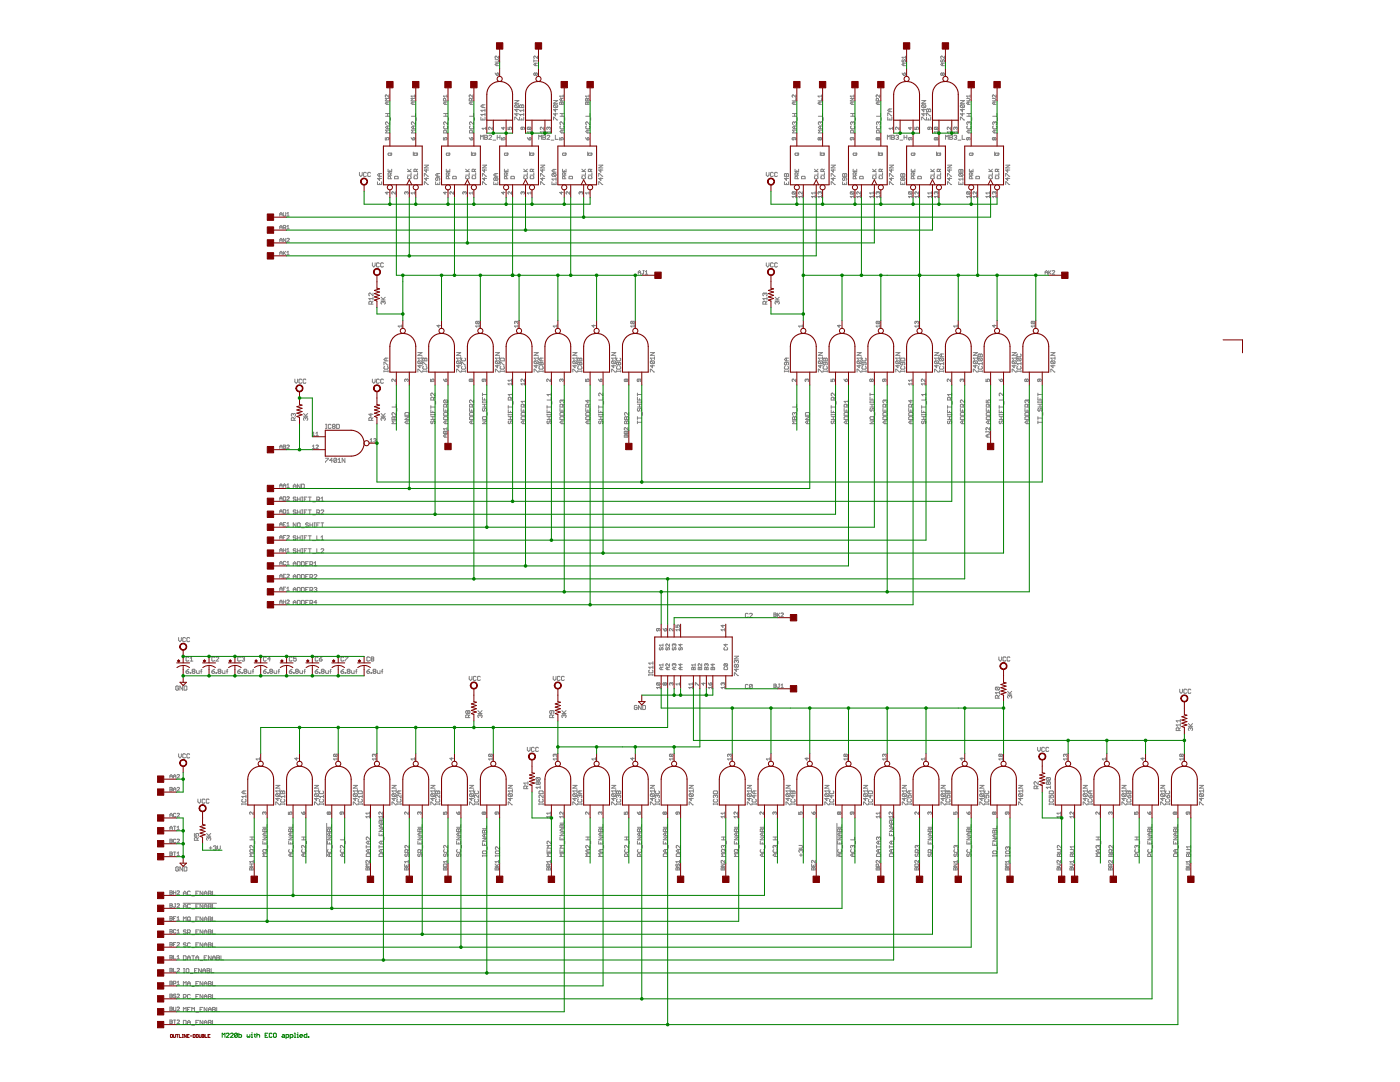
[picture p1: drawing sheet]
<svg xmlns="http://www.w3.org/2000/svg" width="279mm" height="216mm" viewBox="0 0 279 216" stroke-linecap="round" stroke-linejoin="round" font-family="sans-serif">
<g fill="none" stroke="#808080" stroke-width=".2">
<path d="M77.6 18.9v.5l-.5-.5-.2 .1 .1 .4M77.6 19.6h-.7l.2 .3-.2 .2h.7M82.8 19.6h-.8l.3 .3-.3 .2h.8M82.8 19.2h-.8l.3 .2M82.8 18.9v.5M89.2 19.2h-.7l.2 .2M89.2 18.9v.5M94.4 18.9v.5l-.5-.5-.3 .1 .2 .4M94.4 19.6l-.3 .3M98.8 11.9l.7 .1-.1 .4h-.6M98.8 14.6l.4 .4M99.2 12.6v.5"/>
<path d="M99.3 14.6l.2 .1-.1 .3h-.2zM99.5 12.6h-.5l-.2 .3 .2 .2h.5M99.5 11.2v.5l-.5-.5-.2 .1 .1 .4M106.5 12.1h.8M106.5 11.9v.5M106.9 12.6v.5M106.9 14.7v.2M106.9 14.7l-.1-.1-.3 .1 .2 .3 .2-.1M106.9 14.7l.1-.1 .3 .1-.2 .3-.2-.1M107.3 12.6h-.5l-.3 .3 .3 .2h.5M107.3 11.2v.5l-.5-.5-.3 .1 .2 .4M112.1 19.6v.5"/>
<path d="M112.4 19.6h-.5l-.2 .3 .2 .2h.5M112.4 19.2h-.7l.2 .2M112.4 18.9v.5M117 19.6l.2 .2 .2-.2 .2 .5h-.7zM117.2 19.8v.3M117.6 19.2h-.7l.2 .2M117.6 18.9v.5M158.8 19.6v.5h-.7M158.8 18.9v.5l-.5-.5-.2 .1 .1 .4M164 19.6v.5h-.7M164 18.9v.5M164 19.2h-.7l.2 .2"/>
<path d="M169.7 19.6h.7l-.7 .5h.7M170.4 19.2h-.7l.2 .2M170.4 18.9v.5M175.6 18.9v.5l-.5-.5-.2 .1 .1 .4M180 14.6l.4 .4M180.1 11.9l-.1 .1 .1 .4 .3-.1 .1-.4 .2 .1-.1 .4M180.4 12.6v.5M180.4 14.7l.2-.1 .1 .3-.3 .1zM180.7 12.6h-.4l-.3 .3 .3 .2h.4M180.7 11.2v.5M180.7 11.4h-.7l.3 .3M187.9 11.9l-.2 .1 .2 .4 .2-.1 .1-.4 .3 .1-.2 .4"/>
<path d="M188.1 12.6v.5M188.1 14.7v.2M188.1 14.7l-.1-.1-.3 .1 .2 .3 .2-.1M188.1 14.7l.1-.1 .3 .1-.2 .3-.2-.1M188.5 12.6h-.5l-.3 .3 .3 .2h.5M188.5 11.2v.5l-.5-.5-.3 .1 .2 .4M192.9 19.6h.5l.2 .3-.2 .2h-.5M193.6 19.2h-.7l.2 .2M193.6 18.9v.5M198.1 19.6h.4l.3 .3-.3 .2h-.4M198.8 18.9v.5l-.5-.5-.2 .1 .1 .4M71.7 34.4v.5l.3 .3 .3-.3v-.5"/>
<path d="M73.1 34.5l-.1-.1-.4 .1v.6l.1 .1 .4-.1M73.9 34.5l-.1-.1-.4 .1v.6l.1 .1 .4-.1M75.3 36.3v.5h.9v-.5M75.8 35.5v.5l-.5-.4h.9M75.8 34.6v.6M75.8 36.6v.2M76.2 34.6h-.6l-.3 .3 .3 .3h.6M76.9 27.5v.4h.3l-.1-.2 .1-.2 .4 .1-.1 .3M76.9 23.2h.9M76.9 22.6h.9M77.2 20.4v.4M77.2 38.3v.4l-.3-.3h.7"/>
<path d="M77.4 22.6v.6M77.4 25.1v.6M77.4 30.6l.6-.1 .2 .4-.6 .1zM77.4 33.8v.4h.8v-.4M77.6 20.4h-.5l-.2 .2 .2 .2h.5M77.8 26h-.9l.3 .2-.3 .3h.9M77.8 25.1h-.6l-.3 .3 .3 .3h.6M77.8 24.3v.6l-.6-.6-.3 .1 .2 .5M77.8 34v.2M77.9 23.5v.5M77.9 35.7l-.1-.5-.4 .1v.4h.8M77.9 34.9l-.1-.4-.4 .1v.3h.8"/>
<path d="M78.2 34.5l-.3 .2M78.2 30.5l-.3 .3M78.9 35.2h.4l.2 .5h-.8zM78.9 38.3v.4l-.5-.4-.2 .1 .1 .3M81.1 38.4l-.1-.1-.2 .1 .1 .3M81.1 38.4l.1-.1 .3 .1-.2 .3M81.1 38.4v.1M81.3 34.2h.7M81.3 33.8l.5 .4M81.4 35.2l-.1 .1 .1 .4 .6-.2-.1-.3M82 34.5v.4h-.7M82 33.8l-.3 .3"/>
<path d="M82 27.5l.4 .4M82.4 20.4v.4M82.5 30.3v.8M82.5 25.1v.6M82.5 27.5l.3 .1v.2l-.4 .1zM82.6 30.6l.6-.1 .1 .4-.6 .1zM82.7 35.2l-.1 .1 .1 .4 .6-.2-.1-.3M82.8 20.4h-.5l-.3 .2 .3 .2h.5M82.8 38.3v.4M82.8 38.5h-.8l.3 .2M82.9 24.3v.6l-.5-.6-.3 .1 .1 .5M82.9 26h-.8l.3 .2-.3 .3h.8"/>
<path d="M82.9 25.1h-.5l-.3 .3 .3 .3h.5M82.9 22.6v.6h-.8M83.1 23.5v.5M83.1 34.2v-.3l-.4-.1-.1 .4h.7M83.3 34.5v.4h-.7M83.3 33.8l-.2 .2M83.3 30.5l-.2 .3M84.7 35.2v-.6l.8 .6M84.7 36.8v-.5l.8 .5M84.7 33h.8l-.8 .5h.8M85.1 35.5v.5l-.4-.4h.8M85.1 33.8v.6l-.4-.5h.8"/>
<path d="M86.9 36.3v.5h.9v-.5M87.4 35.5v.4l-.2 .1-.3-.1 .2-.4h.5l.2 .1-.2 .4M87.4 34.6v.6M87.4 36.6v.2M87.8 34.6h-.6l-.3 .3 .3 .3h.6M88.5 27.5v.4h.3l-.1-.2 .1-.2 .4 .1-.1 .3M88.5 23.2h.9M88.5 22.6h.9M88.7 25.1l-.2 .2 .2 .4h.5l.2-.2-.2-.4M88.8 20.4v.4M88.8 38.3v.4l-.3-.3h.7M89 20.1v-.3l-.4-.2-.1 .5h.7"/>
<path d="M89 22.6v.6M89.1 33.8v.4h.7v-.4M89.1 30.6l.5-.1 .2 .4-.6 .1zM89.1 26.5v-.4l-.4-.1-.2 .1v.4h.9M89.2 20.4h-.5l-.2 .2 .2 .2h.5M89.4 24.3v.6l-.6-.6-.3 .1 .2 .5M89.4 34v.2M89.5 23.5v.5M89.5 35.7v-.4l-.3-.1-.1 .5h.7M89.5 34.9l-.1-.4-.3 .1v.3h.7M89.8 34.5l-.3 .2M89.8 30.5l-.3 .3"/>
<path d="M90.5 35.2h.4l.2 .5h-.8zM90.5 38.3v.4l-.5-.4-.2 .1 .1 .3M92.7 38.4l-.1-.1-.2 .1 .1 .3M92.7 38.4l.1-.1 .3 .1-.2 .3M92.7 38.4v.1M92.9 34.2h.7M92.9 33.8l.5 .4M93 35.2l-.1 .1 .1 .4 .6-.2-.1-.3M93.6 34.5v.4h-.7M93.6 33.8l-.3 .3M93.6 27.5l.4 .4M93.9 25.1l-.2 .2 .2 .4h.5l.1-.2-.1-.4"/>
<path d="M94 20.4v.4M94 27.6l.2-.1 .2 .3-.4 .1zM94.1 30.3v.8M94.1 20.1l-.1-.5-.4 .2v.3h.8M94.2 30.6l.6-.1 .1 .4-.6 .1zM94.3 26.5v-.4l-.4-.1-.2 .1v.4h.8M94.3 35.2l-.1 .1 .1 .4 .6-.2-.1-.3M94.4 20.4h-.5l-.3 .2 .3 .2h.5M94.4 38.3v.4M94.4 38.5h-.8l.3 .2M94.5 24.3v.6l-.5-.6-.3 .1 .2 .5M94.5 22.6v.6h-.8"/>
<path d="M94.7 34.2v-.3l-.4-.1-.1 .4h.7M94.7 23.5v.5M94.9 34.5v.4h-.7M94.9 33.8l-.2 .2M94.9 30.5l-.2 .3M95.9 27.8v-.8l.3 .3 .3-.3v.8M96 23.4v.5h.8v-.5M96.3 36.8v-.5l.8 .5M96.3 35.2v-.6l.8 .6M96.3 33h.8l-.8 .5h.8M96.4 20.9v.6M96.4 23.7v.2"/>
<path d="M96.7 35.5v.5l-.4-.4h.8M96.7 33.8v.6l-.4-.5h.8M96.7 27h.4l.2 .1-.2 .3 .2 .3-.2 .1h-.4zM96.7 27.4h.4M96.8 20.9h-.6l-.2 .3 .2 .3h.6M96.8 21.7v.6M96.8 22.6v.5M96.8 22.8h-.8l.2 .3M96.8 22h-.8l.2 .3M96.9 25.6h-.7l.3 .2M96.9 25.4v.4M97.6 27.1l.1-.1 .4 .1-.5 .7h.5"/>
<path d="M98.2 25.4v.4l-.5-.4-.2 .1 .1 .3M98.4 28h.5M98.5 36.3v.5h.9v-.5M99 35.6l-.2-.1-.3 .1 .2 .4 .3-.1M99 35.6l.1-.1 .3 .1-.2 .4-.2-.1M99 34.6v.6M99 35.6v.3M99 36.6v.2M99.2 27.4h.6M99.2 27v.8M99.4 34.6h-.6l-.3 .3 .3 .3h.6M99.8 27v.8"/>
<path d="M100.1 27.5v.4h.4l-.2-.2 .2-.2 .3 .1-.1 .3M100.5 38.3v.4l-.4-.3h.7M100.5 25.4v.4l-.4-.3h.7M100.7 33.8v.4h.7v-.4M100.7 30.6l.6-.1 .1 .4-.1 .1h-.5zM101 34v.2M101.1 35.7v-.4l-.3-.1-.1 .5h.7M101.1 34.9l-.1-.4-.3 .1v.3h.7M101.4 34.5l-.3 .2M101.4 30.5l-.3 .3M101.4 25.4v.4h.3l-.1-.2 .1-.2 .4 .1-.1 .3M102.1 35.2h.4l.2 .5h-.7z"/>
<path d="M102.1 38.3v.4l-.5-.4-.2 .1 .1 .3M102.7 23.9v-.5l.8 .5M102.7 20.1h.8l-.8 .5h.8M102.9 20.9l-.2 .4 .2 .2h.5M102.9 20.9h.5l.1 .1-.1 .5M102.9 20.9l.5 .6M103.1 22.6v.5l-.4-.4h.8M103.1 21.7v.6l-.4-.4h.8M103.7 23.4v.5h.8v-.5M103.7 21l.7-.1 .1 .6h-.8zM104.1 21v.5M104.1 23.7v.2"/>
<path d="M104.3 38.4l-.1-.1-.2 .1 .1 .3M104.3 38.4l.1-.1 .3 .1-.2 .3M104.3 25.4v.3l-.1 .1-.2-.1 .1-.3h.4l.2 .1-.2 .3M104.3 38.4v.1M104.5 22.8h-.8l.3 .3M104.5 21.7v.6M104.5 22.6v.5M104.5 34.2h.7M104.5 33.8l.5 .4M104.5 22h-.8l.3 .3M104.6 35.2l-.1 .1 .1 .4 .6-.2-.1-.3M105.2 34.5v.4h-.7"/>
<path d="M105.2 33.8l-.3 .3M105.2 27.5l.4 .4M105.4 25.4l-.2 .3 .6 .1M105.4 25.4l.6 .1-.2 .3M105.4 25.4l.4 .4M105.6 27.6l.2-.1 .2 .3-.4 .1zM105.7 30.3v.8M105.8 30.6l.6-.1 .1 .4-.6 .1zM105.9 35.2l-.1 .1 .1 .4 .6-.2-.1-.3M106 38.5h-.8l.3 .2M106 26.1v.5M106 38.3v.4"/>
<path d="M106 26.3h-.8l.3 .3M106.3 34.2l-.1-.4-.4 .1v.3h.7M106.5 34.5v.4h-.7M106.5 33.8l-.2 .2M106.5 30.5l-.2 .3M107.5 27.8v-.8l.3 .3 .3-.3v.8M107.9 36.8v-.5l.8 .5M107.9 35.2v-.6l.8 .6M107.9 33h.8l-.8 .5h.8M108.3 35.5v.5l-.4-.4h.8M108.3 33.8v.6l-.4-.5h.8M108.3 27h.4l.2 .1-.2 .3 .2 .3-.2 .1h-.4z"/>
<path d="M108.3 27.4h.4M108.5 25.4v.4l-.4-.4-.3 .1 .1 .3M108.5 26.3h-.7l.3 .3M108.5 26.1v.5M109.2 27.1l.1-.1 .4 .1-.5 .7h.5M109.5 25.5l-.2-.1-.2 .1 .1 .3M109.5 25.5l.1-.1 .2 .1-.1 .3M109.5 25.5v.1M109.8 26.1v.5M109.8 26.3h-.7l.2 .3M110 28h.5M110.2 36.3v.5h.8v-.5"/>
<path d="M110.3 34.6l.7 .2-.2 .4M110.3 34.6l-.1 .2 .1 .4h.5M110.3 34.6l.5 .6M110.5 23.9v-.5l.8 .5M110.5 20.1h.8l-.8 .5h.8M110.6 33.8v.6M110.6 36.6v.2M110.6 20.9l-.1 .1 .1 .5h.5M110.6 20.9l.7 .1-.2 .5M110.6 20.9l.5 .6M110.8 27v.8h.6M110.9 22.6v.5l-.4-.4h.8"/>
<path d="M110.9 21.7v.6l-.4-.4h.8M111 33.8h-.6l-.2 .3 .2 .3h.6M111 35.5v.5M111 35.7h-.8l.2 .3M111.7 20.5l.6-.1 .1 .4h-.7zM111.7 27.5v.4h.4l-.2-.2 .2-.2 .3 .1-.1 .3M111.8 23.2h.8M111.8 22.6h.8M111.9 25.1l-.1 .2 .1 .4h.5l.2-.2-.2-.4M112.1 20.5v.3M112.1 38.3v.4l-.4-.3h.7M112.2 22.6v.6"/>
<path d="M112.2 26v.5M112.3 30.6l.6-.1 .1 .4-.1 .1h-.5zM112.3 33.8v.4h.7v-.4M112.6 26h-.6l-.2 .2 .2 .3h.6M112.6 24.3v.6l-.6-.6-.2 .1 .1 .5M112.6 34v.2M112.7 23.5v.5M112.7 35.7v-.4l-.3-.1-.1 .5h.7M112.7 34.9l-.1-.4-.3 .1v.3h.7M113 34.5l-.3 .2M113 30.5l-.3 .3M113.7 35.2h.5l.1 .5h-.7z"/>
<path d="M113.7 38.3v.4l-.5-.4-.2 .1 .1 .3M115.9 38.4l-.1-.1-.2 .1 .1 .3M115.9 38.4l.1-.1 .3 .1-.1 .3M115.9 38.4v.1M116.1 34.2h.7M116.1 33.8l.5 .4M116.2 35.2l-.1 .1 .1 .4 .6-.2-.1-.3M116.8 34.5v.4h-.7M116.8 33.8l-.3 .3M116.9 20.5l.5-.1 .2 .4h-.7zM116.9 27.5l.3 .4M117.1 25.1l-.2 .2 .2 .4h.5l.1-.2-.1-.4"/>
<path d="M117.2 27.6l.2-.1 .2 .3-.4 .1zM117.2 20.5v.3M117.3 30.3v.8M117.3 26v.5M117.4 30.6l.6-.1 .1 .4-.6 .1zM117.5 35.2l-.1 .1 .1 .4 .6-.2-.1-.3M117.6 38.3v.4M117.6 38.5h-.7l.2 .2M117.7 24.3v.6l-.5-.6-.3 .1 .2 .5M117.7 26h-.5l-.3 .2 .3 .3h.5M117.7 22.6v.6h-.8M117.9 23.5v.5"/>
<path d="M117.9 34.2l-.1-.4-.4 .1v.3h.7M118.1 34.5v.4h-.7M118.1 33.8l-.2 .2M118.1 30.5l-.2 .3M119.5 36.8v-.5l.8 .5M119.5 35.2v-.6l.8 .6M119.5 33h.8l-.8 .5h.8M119.9 35.5v.5l-.4-.4h.8M119.9 33.8v.6l-.4-.5h.8M152.9 34.4v.5l.3 .3 .3-.3v-.5M154.3 34.5l-.1-.1-.4 .1v.6l.1 .1 .4-.1M155.2 34.5l-.2-.1-.4 .1v.6l.1 .1 .5-.1"/>
<path d="M156.5 36.3v.5h.9v-.5M156.5 34.8l.2-.2 .3 .2 .2-.2 .2 .2v.4h-.9zM157 35.5v.5l-.5-.4h.9M157 34.8v.4M157 36.6v.2M158.2 23.2h.8M158.2 22.6h.8M158.2 38.3l.6 .1-.1 .3M158.2 38.3l-.1 .3 .6 .1M158.2 38.3l.5 .4M158.5 20.4v.4M158.5 27.5v.3l-.2 .1-.2-.1 .1-.3h.5l.1 .1-.1 .3"/>
<path d="M158.6 24.4l.1-.1 .3 .1-.1 .5M158.6 24.4l-.2-.1-.2 .1 .1 .5M158.6 22.6v.6M158.6 24.4v.2M158.6 25.1v.6M158.7 33.8v.4h.7v-.4M158.7 30.6l.6-.1 .1 .4-.6 .1zM158.8 20.4h-.5l-.2 .2 .2 .2h.5M158.8 39v.5M158.8 39.2h-.7l.2 .3M159 26h-.8l.2 .2-.2 .3h.8M159 25.1h-.6l-.2 .3 .2 .3h.6"/>
<path d="M159 34v.2M159.1 35.7v-.4l-.3-.1-.1 .5h.7M159.1 34.9l-.1-.4-.3 .1v.3h.7M159.1 23.5v.5M159.4 34.5l-.3 .2M159.4 30.5l-.3 .3M160 35.3l.5-.1 .2 .5h-.7zM160.1 38.3v.4l-.6-.4-.1 .1 .1 .3M160.1 39.2h-.7l.2 .3M160.1 39v.5M162.5 34.2h.7M162.5 33.8l.5 .4"/>
<path d="M162.6 35.2l-.1 .1 .1 .4h.5l.1-.2-.1-.3M162.7 38.3v.4M162.7 39v.5M162.7 38.5h-.7l.2 .2M162.7 39.2h-.7l.2 .3M163.2 34.5v.4h-.7M163.2 33.8l-.3 .3M163.6 27.6l-.1-.1-.2 .1 .1 .3 .2-.1M163.6 20.4v.4M163.6 27.6v.2M163.6 38.4v.1M163.6 27.6l.1-.1 .3 .1-.1 .3-.3-.1"/>
<path d="M163.6 38.4l.1-.1 .3 .1-.1 .3M163.6 38.4l-.1-.1-.2 .1 .1 .3M163.7 30.3v.8M163.7 24.4l-.1-.1-.3 .1 .1 .5M163.7 24.4v.2M163.7 25.1v.6M163.7 24.4l.2-.1 .2 .1-.1 .5M163.9 35.2l-.1 .1 .1 .4h.5l.1-.2-.1-.3M163.9 30.5h.5l.1 .4-.1 .1h-.5l-.1-.1zM164 20.4h-.5l-.2 .2 .2 .2h.5M164 39v.5M164 39.2h-.7l.2 .3"/>
<path d="M164.1 22.6v.6h-.8M164.1 26h-.8l.3 .2-.3 .3h.8M164.1 25.1h-.5l-.3 .3 .3 .3h.5M164.3 23.5v.5M164.3 34.2v-.3l-.4-.1-.1 .4h.7M164.5 34.5v.4h-.7M164.5 33.8l-.2 .2M164.5 30.5l-.2 .3M165.9 36.8v-.5l.8 .5M165.9 35.2v-.6l.8 .6M165.9 33h.8l-.8 .5h.8M166.3 35.5v.5l-.4-.4h.8"/>
<path d="M166.3 33.8v.6l-.4-.5h.8M168.1 36.3v.5h.9v-.5M168.1 34.8l.7-.2 .2 .6h-.9zM168.6 35.5v.4l-.2 .1-.3-.1 .2-.4h.5l.2 .1-.2 .4M168.6 34.8v.4M168.6 36.6v.2M169.8 23.2h.8M169.8 22.6h.8M169.8 38.3l-.1 .3 .6 .1M169.8 38.3l.6 .1-.1 .3M169.8 38.3l.5 .4M169.9 25.1l-.1 .2 .1 .4h.6l.1-.2-.1-.4"/>
<path d="M170.1 20.4v.4M170.1 27.5v.3l-.2 .1-.2-.1 .1-.3h.5l.1 .1-.1 .3M170.2 24.4l.1-.1 .3 .1-.1 .5M170.2 24.4l-.2-.1-.2 .1 .1 .5M170.2 22.6v.6M170.2 24.4v.2M170.3 33.8v.4h.7v-.4M170.3 30.6l.6-.1 .1 .4-.6 .1zM170.3 26.5l-.1-.5-.4 .1v.4h.8M170.4 20.4h-.5l-.2 .2 .2 .2h.5M170.4 39v.5M170.4 39.2h-.7l.2 .3"/>
<path d="M170.6 34v.2M170.7 23.5v.5M170.8 35.7l-.2-.5-.3 .1v.4h.7M170.8 34.9l-.2-.4-.3 .1v.3h.7M171 34.5l-.2 .2M171 30.5l-.2 .3M171.7 35.2h.4l.2 .5h-.7zM171.7 38.3v.4l-.6-.4-.1 .1 .1 .3M171.7 39.2h-.7l.2 .3M171.7 39v.5M174.1 34.2h.7M174.1 33.8l.5 .4"/>
<path d="M174.2 35.2l-.1 .1 .1 .4h.5l.1-.2-.1-.3M174.3 38.5h-.7l.2 .2M174.3 39.2h-.7l.2 .3M174.3 38.3v.4M174.3 39v.5M174.8 34.5v.4h-.7M174.8 33.8l-.3 .3M175 25.1l-.1 .2 .1 .4h.6l.1-.2-.1-.4M175.2 20.4v.4M175.2 27.6v.2M175.2 38.4v.1M175.2 27.6l-.1-.1-.2 .1 .1 .3 .2-.1"/>
<path d="M175.2 38.4l-.1-.1-.2 .1 .1 .3M175.2 27.6l.1-.1 .3 .1-.1 .3-.3-.1M175.2 38.4l.1-.1 .3 .1-.1 .3M175.3 30.3v.8M175.3 20.1v-.3l-.3-.2-.1 .5h.7M175.3 24.4v.2M175.3 24.4l-.1-.1-.3 .1 .1 .5M175.3 24.4l.2-.1 .2 .1-.1 .5M175.5 26.5v-.4l-.5-.1-.1 .5h.8M175.5 35.2l-.1 .1 .1 .4h.5l.1-.2-.1-.3M175.5 30.5h.5l.1 .4-.1 .1h-.5l-.1-.1zM175.6 20.4h-.5l-.2 .2 .2 .2h.5"/>
<path d="M175.6 39v.5M175.6 39.2h-.7l.2 .3M175.7 22.6v.6h-.8M175.9 23.5v.5M175.9 34.2v-.3l-.4-.1-.1 .4h.7M176.1 33.8l-.2 .2M176.1 34.5v.4h-.7M176.1 30.5l-.2 .3M177.1 27.8v-.8l.3 .3 .3-.3v.8M177.2 23.4v.5h.8v-.5M177.2 23.1v-.5l.8 .5M177.5 36.8v-.5l.8 .5"/>
<path d="M177.5 35.2v-.6l.8 .6M177.5 33h.8l-.8 .5h.8M177.6 21.7v.6M177.6 23.7v.2M177.9 35.5v.5l-.4-.4h.8M177.9 33.8v.6l-.4-.5h.8M177.9 27h.5l.1 .1-.1 .3 .1 .3-.1 .1h-.5zM177.9 27.4h.5M178 21.7h-.6l-.2 .3 .2 .3h.6M178.1 25.6h-.7l.3 .2M178.1 25.4v.4M178.8 27.1l.4-.1 .1 .1-.1 .3"/>
<path d="M179 27.4h.2M179.2 27.4l.1 .1-.1 .3-.4-.1M179.4 25.4v.4l-.4-.4-.3 .1 .1 .3M179.6 28h.5M179.7 36.3v.5h.9v-.5M179.7 34.8l.7-.2 .2 .6h-.9zM180.2 35.6l-.2-.1-.3 .1 .2 .4 .3-.1M180.2 35.6l.1-.1 .3 .1-.2 .4-.2-.1M180.2 34.8v.4M180.2 35.6v.3M180.2 36.6v.2M180.4 27.4h.6"/>
<path d="M180.4 27v.8M181 27v.8M181.4 38.3l-.1 .3 .6 .1M181.4 38.3l.6 .1-.1 .3M181.4 38.3l.5 .4M181.7 27.5v.3l-.2 .1-.2-.1 .1-.3h.5l.1 .1-.1 .3M181.7 25.4v.4l-.4-.3h.7M181.9 30.6l.6-.1 .1 .4-.6 .1zM181.9 33.8v.4h.7v-.4M182 39.2h-.7l.2 .3M182 39v.5M182.2 34v.2"/>
<path d="M182.4 35.7l-.2-.5-.3 .1v.4h.7M182.4 34.9l-.2-.4-.3 .1v.3h.7M182.6 30.5l-.2 .3M182.6 25.4v.4h.3l-.1-.2 .1-.2 .4 .1-.1 .3M182.6 34.5l-.2 .2M183.2 35.3l.5-.1 .2 .5h-.7zM183.3 38.3v.4l-.6-.4-.1 .1 .1 .3M183.3 39v.5M183.3 39.2h-.7l.2 .3M183.9 23.9v-.5l.9 .5M183.9 20.1h.9l-.9 .5h.9M184.1 20.9l-.2 .1 .2 .5h.5"/>
<path d="M184.1 20.9h.5l.2 .1-.2 .5M184.1 20.9l.5 .6M184.4 22.6v.5l-.5-.4h.9M184.4 21.7v.6l-.5-.4h.9M184.9 23.4v.5h.8v-.5M184.9 23.1v-.5l.8 .5M185 21.7l.3 .2 .3-.2 .1 .2v.4h-.8zM185.3 21.9v.4M185.3 23.7v.2M185.5 25.4v.3l-.1 .1-.2-.1 .1-.3h.5l.1 .1-.1 .3M185.7 34.2h.8M185.7 33.8l.5 .4"/>
<path d="M185.9 35.2l-.2 .1 .2 .4 .6-.2-.2-.3M185.9 38.5h-.7l.2 .2M185.9 39.2h-.7l.2 .3M185.9 38.3v.4M185.9 39v.5M186.5 34.5v.4h-.8M186.5 33.8l-.4 .3M186.6 25.4l.6 .1-.2 .3M186.6 25.4l-.1 .3 .5 .1M186.6 25.4l.4 .4M186.8 38.4l-.1-.1-.2 .1 .1 .3M186.8 38.4l.1-.1 .3 .1-.2 .3"/>
<path d="M186.8 27.6l-.1-.1-.2 .1 .1 .3 .2-.1M186.8 27.6l.1-.1 .3 .1-.2 .3-.2-.1M186.8 27.6v.2M186.8 38.4v.1M186.9 30.3v.8M187 30.6l.6-.1 .1 .4-.1 .1h-.5zM187.1 35.2l-.1 .1 .1 .4h.5l.1-.2-.1-.3M187.2 39.2h-.7l.2 .3M187.2 26.1v.5M187.2 39v.5M187.2 26.3h-.7l.2 .3M187.5 34.2v-.3l-.4-.1-.1 .4h.7"/>
<path d="M187.7 34.5v.4h-.7M187.7 33.8l-.2 .2M187.7 30.5l-.2 .3M188.7 27.8v-.8l.3 .3 .3-.3v.8M189.1 36.8v-.5l.8 .5M189.1 35.2v-.6l.8 .6M189.1 33h.8l-.8 .5h.8M189.5 35.5v.5l-.4-.4h.8M189.5 33.8v.6l-.4-.5h.8M189.5 27h.4l.2 .1-.2 .3 .2 .3-.2 .1h-.4zM189.5 27.4h.4M189.7 26.3h-.7l.3 .3"/>
<path d="M189.7 25.4v.4l-.4-.4-.3 .1 .1 .3M189.7 26.1v.5M190.4 27.1l.4-.1 .1 .1-.1 .3M190.6 27.4h.2M190.7 25.5l-.1-.1-.3 .1 .1 .3M190.7 25.5l.1-.1 .2 .1-.1 .3M190.7 25.5v.1M190.8 27.4l.1 .1-.1 .3-.4-.1M191 26.1v.5M191 26.3h-.7l.3 .3M191.2 28h.5M191.3 36.3v.5h.9v-.5"/>
<path d="M191.3 33.9l.7-.1 .2 .6h-.9zM191.5 34.6h.5l.2 .2-.2 .4M191.5 34.6l-.2 .4 .2 .2h.5M191.5 34.6l.5 .6M191.7 23.9v-.5l.8 .5M191.7 20.1h.8l-.8 .5h.8M191.8 33.9v.5M191.8 36.6v.2M191.8 20.9l-.1 .4 .1 .2h.6M191.8 20.9h.6l.1 .1-.1 .5M191.8 20.9l.6 .6M192 27v.8h.6"/>
<path d="M192.1 22.6v.5l-.4-.4h.8M192.1 21.7v.6l-.4-.4h.8M192.2 35.7h-.9l.3 .3M192.2 35.5v.5M193 23.2h.8M193 22.6h.8M193 38.3l-.1 .1 .1 .3h.5M193 38.3h.5l.1 .1-.1 .3M193 38.3l.5 .4M193.1 25.1l-.1 .2 .1 .4h.6l.1-.2-.1-.4M193.3 20.4v.4M193.3 27.5v.3l-.2 .1-.2-.1 .1-.3h.5l.1 .1-.1 .3"/>
<path d="M193.4 24.4l.1-.1 .3 .1-.1 .5M193.4 24.4l-.2-.1-.2 .1 .1 .5M193.4 22.6v.6M193.4 24.4v.2M193.4 26v.5M193.5 33.8v.4h.7v-.4M193.5 30.6l.6-.1 .1 .4-.6 .1zM193.6 20.4h-.5l-.2 .2 .2 .2h.5M193.6 39v.5M193.6 39.2h-.7l.2 .3M193.8 26h-.6l-.2 .2 .2 .3h.6M193.8 34v.2"/>
<path d="M193.9 23.5v.5M194 35.7l-.2-.5-.3 .1v.4h.7M194 34.9l-.2-.4-.3 .1v.3h.7M194.2 34.5l-.2 .2M194.2 30.5l-.2 .3M194.9 35.2h.4l.2 .5h-.7zM194.9 38.3v.4l-.6-.4-.1 .1 .1 .3M194.9 39.2h-.7l.2 .3M194.9 39v.5M197.3 34.2h.8M197.3 33.8l.5 .4M197.5 35.2l-.2 .1 .2 .4 .6-.2-.2-.3"/>
<path d="M197.5 38.3v.4M197.5 39v.5M197.5 38.5h-.7l.2 .2M197.5 39.2h-.7l.2 .3M198.1 34.5v.4h-.8M198.1 33.8l-.4 .3M198.2 25.1l-.1 .2 .1 .4h.6l.1-.2-.1-.4M198.4 20.4v.4M198.4 27.6v.2M198.4 38.4v.1M198.4 27.6l.1-.1 .3 .1-.2 .3-.2-.1M198.4 38.4l.1-.1 .3 .1-.2 .3"/>
<path d="M198.4 27.6l-.1-.1-.2 .1 .1 .3 .2-.1M198.4 38.4l-.1-.1-.2 .1 .1 .3M198.5 30.3v.8M198.5 24.4v.2M198.5 26v.5M198.5 24.4l-.1-.1-.3 .1 .1 .5M198.5 24.4l.2-.1 .2 .1-.1 .5M198.6 30.6l.6-.1 .1 .4-.5 .1zM198.8 35.2l-.2 .1 .2 .4 .5-.2-.1-.3M198.8 20.4h-.5l-.2 .2 .2 .2h.5M198.8 39v.5M198.8 39.2h-.7l.2 .3"/>
<path d="M198.9 26h-.5l-.3 .2 .3 .3h.5M198.9 22.6v.6h-.8M199.1 23.5v.5M199.1 34.2v-.3l-.3-.1-.2 .4h.7M199.3 34.5v.4h-.7M199.3 33.8l-.2 .2M199.3 30.5l-.2 .3M200.7 36.8v-.5l.8 .5M200.7 35.2v-.6l.8 .6M200.7 33h.8l-.8 .5h.8M201.1 35.5v.5l-.4-.4h.8M201.1 33.8v.6l-.4-.5h.8"/>
<path d="M55.8 43.1v-.5l.3-.2 .2 .2v.5M55.8 45.7v-.5l.3-.2 .2 .2v.5M55.8 48.3v-.5l.3-.2 .2 .2v.5M55.8 50.8v-.4l.3-.3 .2 .3v.4M55.8 47.9h.5M55.8 50.5h.5M55.8 45.3h.5M55.8 42.8h.5M56.5 42.4v.6l.2 .1 .3-.1v-.6M56.5 45.4h.4l.1-.3-.5-.1v.7M56.5 50.1v.7M56.7 50.5l.3 .3"/>
<path d="M56.8 45.4l.2 .3M57 47.6v.7l-.5-.7v.7M57 50.1l-.5 .5M57.3 47.7l.1-.1 .3 .1-.4 .6h.4M57.3 50.4l.2-.3v.7M57.3 42.6l.2-.2v.7M57.3 45.2l.2-.2v.7M57.3 50.8h.4M57.3 45.7h.4M57.3 43.1h.4M74.3 52.5v.5l.3 .3 .3-.3v-.5M74.4 58.5v.5l-.5-.5-.3 .1 .1 .4"/>
<path d="M74.4 59.3v.6M74.4 59.6h-.8l.3 .3M75.7 52.6l-.2-.1-.4 .1 .2 .7 .4-.2M76.1 59.9h.8M76.1 59.3l.5 .6M76.5 52.6l-.1-.1-.4 .1v.5l.1 .2 .4-.2M76.9 59.3l-.4 .4M127.4 54.4h.4M127.4 54.7v-.5l.2-.2 .2 .2v.5M128.3 54h.3M128.4 54v.6l-.1 .1-.2-.1M128.8 54.7h.5"/>
<path d="M128.8 54.2l.2-.2v.7M152.7 58.6l.1-.1 .3 .1-.2 .4M152.7 58.6l-.2-.1-.2 .1 .1 .4M152.7 58.6v.2M152.9 52.5v.5l.3 .3 .3-.3v-.5M153.1 59.6h-.8l.2 .3M153.1 59.3v.6M154.3 52.6l-.1-.1-.4 .1 .1 .7 .4-.2M154.7 59.9h.8M154.7 59.3l.5 .6M155.2 52.6l-.2-.1-.4 .1 .1 .7 .5-.2M155.5 59.3l-.4 .4"/>
<path d="M208.6 54.7v-.5l.2-.2 .3 .2v.5M208.6 54.4h.5M209.3 54v.7M209.4 54.4l.4 .3M209.8 54l-.5 .5M210 54.1l.1-.1 .4 .1-.5 .6h.5M58.8 75.6v.6l.3 .3 .3-.3v-.6M60.2 75.8l-.1-.2-.4 .2v.5l.1 .2 .4-.2M61 75.8l-.1-.2-.4 .2v.5l.1 .2 .4-.2M74.2 60.7v-.4l-.5-.2-.1 .6h.8M74.3 75.6v.6l.3 .3 .3-.3v-.6M74.4 60.1l-.2 .3"/>
<path d="M75.7 75.8l-.2-.2-.4 .2v.5l.2 .2 .4-.2M76.5 60.3l-.2-.2-.2 .2 .1 .4M76.5 60.3v.1M76.5 60.3l.1-.2 .3 .2-.2 .4M76.5 75.8l-.1-.2-.4 .2v.5l.1 .2 .4-.2M76.6 74.1h.8M76.6 72.8v-.5l.8 .5M76.6 74v.2M76.8 73.1l-.2 .2 .2 .4h.5l.1-.2-.1-.4M77 71.5v.5M77.4 71.5h-.5l-.3 .2 .3 .3h.5M77.4 74v.2"/>
<path d="M78.9 75.6v.5l-.6-.5-.1 .2 .1 .3M80.2 65.1h-.7l.2 .2M80.2 64.8v.5M81.1 75.8l-.1-.2-.2 .2 .1 .3M81.1 75.8l.1-.2 .3 .2-.2 .3M81.1 75.8v.1M83.4 74.2v-.5l.8 .5M83.4 70.4h.8l-.8 .5h.8M83.5 72l-.1 .4 .1 .2h.6M83.5 72h.6l.1 .2-.1 .4M83.5 72l.6 .6M83.8 72.8v.6l-.4-.4h.8"/>
<path d="M84.2 71.2v.5M84.2 71.5h-.8l.3 .2M84.4 71.6l.1-.1 .3 .1 .2-.1 .2 .1v.4h-.8zM84.4 74.1h.8M84.4 72.8v-.5l.8 .5M84.4 74v.2M84.5 73.1l-.1 .2 .1 .4 .7-.2-.2-.4M84.8 71.6v.4M85.2 74v.2M85.9 75.6v.5h.4l-.2-.3 .4-.2 .1 .2-.1 .3M86.5 79.8v-.4l-.4-.1-.1 .5h.8M86.8 78.4v.6l-.5-.6-.3 .2 .1 .4"/>
<path d="M86.8 79.3l-.3 .2M87.6 64.8v.5l-.4-.3h.7M88.5 75.6l.3 .5M88.7 79.8l.5 .6M88.7 79.8l-.2 .4 .7 .2M88.7 79.8h.5l.2 .2-.2 .4M88.8 75.8l.2-.2 .2 .2-.1 .3h-.3zM91.1 74.2v-.5l.8 .5M91.1 70.4h.8l-.8 .5h.8M91.3 72l-.2 .4 .7 .2M91.3 72h.5l.1 .2-.1 .4M91.3 72l.5 .6"/>
<path d="M91.5 72.8v.6l-.4-.4h.8M91.9 71.5h-.8l.3 .2M91.9 71.2v.5M92.1 72.8v-.5l.8 .5M92.1 74.1h.8M92.1 74v.2M92.2 71.5l-.1 .1 .1 .4h.6l.1-.1-.1-.4M92.2 73.1l-.1 .2 .1 .4 .7-.2-.1-.4M92.9 74v.2M94 75.8l-.1-.2-.3 .2 .2 .3 .2-.1M94 75.8l.1-.2 .3 .2-.2 .3-.2-.1M94 75.8v.2"/>
<path d="M94.5 79.8v.6l-.5-.6-.3 .2 .2 .4M95.1 64.1l-.2 .4 .6 .1M95.1 64.1l.6 .1-.2 .4M95.1 64.1l.4 .5M95.7 65.1h-.8l.3 .2M95.7 64.8v.5M96.3 78.4v.6M96.3 79.3v.5h.8M96.3 78.7h.8M96.6 75.6l-.1 .5-.3-.1 .2-.4h.4l.1 .2-.1 .3M96.7 79.5v.3M98.9 74.2v-.5l.8 .5"/>
<path d="M98.9 70.4h.8l-.8 .5h.8M99 72l-.1 .4 .1 .2h.5M99 72h.5l.2 .2-.2 .4M99 72l.5 .6M99.3 72.8v.6l-.4-.4h.8M99.7 71.5h-.8l.2 .2M99.7 71.2v.5M99.8 71.6l.7-.1 .1 .5h-.8zM99.8 74.1h.8M99.8 72.8v-.5l.8 .5M99.8 74v.2M100 73.1l-.2 .2 .2 .4h.5l.1-.2-.1-.4"/>
<path d="M100.6 74v.2M102 79.8v-.4l-.4-.1-.2 .1v.4h.9M102.1 75.6v.5M102.1 76.4v.4M102.1 76.6h-.7l.2 .2M102.1 75.9h-.7l.2 .2M102.3 78.4v.6M102.3 78.7h-.9l.3 .3M102.3 79.3l-.3 .2M103 64.2l-.1-.1-.2 .1 .1 .4M103 64.2l.1-.1 .3 .1-.1 .4M103 64.2v.2"/>
<path d="M103.4 65.1h-.7l.2 .2M103.4 64.8v.5M104.7 75.6v.5l-.5-.5-.2 .2 .1 .3M104.7 76.4v.4M104.7 76.6h-.7l.2 .2M104.8 79.8v.6M106.6 74.2v-.5l.8 .5M106.6 70.4h.8l-.8 .5h.8M106.7 72h.6l.1 .2-.1 .4M106.7 72l-.1 .4 .7 .2M106.7 72l.6 .6M107 72.8v.6l-.4-.4h.8"/>
<path d="M107.4 71.2v.5M107.4 71.5h-.8l.3 .2M107.6 74v.2M107.6 74.1h.8M107.7 73.1l-.1 .2 .1 .4 .7-.2-.2-.4M108 72.4l.1-.1 .3 .1-.2 .4-.2-.1M108 72.4l-.2-.1-.2 .1 .1 .4 .3-.1M108 71.5v.5M108 72.4v.3M108.4 71.5h-.6l-.2 .2 .2 .3h.6M108.4 74v.2M109.8 75.6v.5l-.5-.5-.2 .2 .1 .3"/>
<path d="M110 78.4v.6M110 79.3v.5h-.8M110 78.7h-.8l.3 .3M111.1 65.1h-.7l.2 .2M111.1 64.8v.5M112.1 75.8l-.2-.2-.2 .2 .1 .3M112.1 75.8l.1-.2 .2 .2-.1 .3M112.1 75.8v.1M112.2 80v.1M112.2 80l.1-.2 .3 .2-.2 .4M112.2 80l-.2-.2-.2 .2 .1 .4M114.3 74.2v-.5l.8 .5"/>
<path d="M114.3 70.4h.8l-.8 .5h.8M114.5 72l-.2 .4 .7 .2M114.5 72h.5l.1 .2-.1 .4M114.5 72l.5 .6M114.7 72.8v.6l-.4-.4h.8M115.1 71.2v.5M115.1 71.5h-.8l.3 .2M115.3 71.6l.7-.1 .1 .5h-.8zM115.3 74v.2M115.3 74.1h.8M115.4 73.1l-.1 .2 .1 .4h.6l.1-.2-.1-.4M115.7 72.4l.1-.1 .3 .1-.1 .4-.3-.1"/>
<path d="M115.7 72.4l-.1-.1-.3 .1 .1 .4 .3-.1M115.7 71.6v.4M115.7 72.4v.3M116.1 74v.2M116.9 75.6v.5h.3l-.1-.2 .1-.3 .4 .2-.2 .3M117.3 79.8v.6l-.4-.4h.8M118.5 64.8v.5l-.4-.3h.8M119.4 75.6l.4 .5M119.8 75.8l.1-.2 .2 .2-.1 .3h-.2zM120.3 78.4v.6l-.5-.6-.3 .2 .1 .4M120.3 79.3v.5h-.8M122.1 74.2v-.5l.8 .5"/>
<path d="M122.1 70.4h.8l-.8 .5h.8M122.2 72l-.1 .4 .1 .2h.5M122.2 72h.5l.2 .2-.2 .4M122.2 72l.5 .6M122.5 72.8v.6l-.4-.4h.8M122.9 71.2v.5M122.9 71.5h-.8l.2 .2M123 74v.2M123 74.1h.9M123.2 71.5l-.2 .1 .2 .4h.5l.2-.1-.2-.4M123.2 73.1l-.2 .2 .2 .4 .7-.2-.2-.4M123.4 72.4l-.1-.1-.3 .1 .2 .4 .2-.1"/>
<path d="M123.4 72.4l.2-.1 .3 .1-.2 .4-.3-.1M123.4 72.4v.3M123.9 74v.2M124.9 75.8l-.1-.2-.2 .2 .1 .3 .2-.1M124.9 75.8l.2-.2 .2 .2-.1 .3-.3-.1M124.9 75.8v.2M126 64.1l.5 .5M126 64.1h.5l.1 .1-.1 .4M126 64.1l-.1 .1 .1 .4h.5M126.6 64.8v.5M126.6 65.1h-.7l.2 .2M127.2 78.4v.6"/>
<path d="M127.2 79.3v.5h.8M127.2 78.7h.8M127.5 75.6l-.1 .5-.2-.1 .1-.4h.5l.1 .2-.1 .3M127.6 79.5v.3M129.8 74.2v-.5l.8 .5M129.8 70.4h.8l-.8 .5h.8M129.9 72l-.1 .4 .7 .2M129.9 72h.6l.1 .2-.1 .4M129.9 72l.6 .6M130.2 72.8v.6l-.4-.4h.8M130.6 71.2v.5M130.6 71.5h-.8l.3 .2"/>
<path d="M152.8 60.7v-.4l-.4-.2-.1 .6h.8M153.1 60.1l-.3 .3M155.1 60.3l-.1-.2-.3 .2 .1 .4M155.1 60.3l.1-.2 .3 .2-.1 .4M155.1 60.3v.1M156.5 74v.2M156.5 74.1h.9M156.7 73.1l-.2 .2 .2 .4 .7-.2-.2-.4M157 72.3v.4l-.2 .1-.3-.1 .2-.4h.5l.2 .1-.2 .4M157 71.5v.5M157.4 71.5h-.6l-.3 .2 .3 .3h.6M157.4 74v.2"/>
<path d="M158.8 75.6v.5l-.6-.5-.1 .2 .1 .3M160.1 64.8v.5M160.1 65.1h-.7l.2 .2M161 75.8l-.1-.2-.2 .2 .1 .3M161 75.8l.1-.2 .3 .2-.1 .3M161 75.8v.1M163.3 74.2v-.5l.8 .5M163.3 70.4h.8l-.8 .5h.8M163.4 72l-.1 .2 .1 .4h.6M163.4 72h.6l.1 .2-.1 .4M163.4 72l.6 .6M163.7 72.8v.6l-.4-.4h.8"/>
<path d="M164.1 71.5h-.8l.3 .2M164.1 71.2v.5M164.3 71.6l.7-.1 .1 .5h-.8zM164.3 74v.2M164.3 74.1h.8M164.4 73.1l-.1 .2 .1 .4h.6l.1-.2-.1-.4M164.7 72.3v.4l-.2 .1-.2-.1 .1-.4h.6l.1 .1-.1 .4M164.7 71.6v.4M165.1 74v.2M165.8 75.6v.5h.4l-.1-.3 .3-.2 .1 .2-.1 .3M166.4 79.8v-.4l-.4-.1-.1 .1v.4h.8M166.7 78.4v.6l-.5-.6-.3 .2 .1 .4"/>
<path d="M166.7 79.3l-.3 .2M167.5 64.8v.5l-.4-.3h.7M168.4 75.6l.4 .5M168.8 75.8l.1-.2 .2 .2-.1 .3h-.2zM169.3 79.8v.6M171 74.2v-.5l.9 .5M171 70.4h.9l-.9 .5h.9M171.2 72l-.2 .4 .7 .2M171.2 72h.5l.2 .2-.2 .4M171.2 72l.5 .6M171.5 72.8v.6l-.5-.4h.9M171.9 71.5h-.9l.3 .2"/>
<path d="M171.9 71.2v.5M172 74.1h.8M172 74v.2M172.1 71.5l-.1 .1 .1 .4h.6l.1-.1-.1-.4M172.1 73.1l-.1 .2 .1 .4 .7-.2-.1-.4M172.4 72.3v.4l-.1 .1-.3-.1 .1-.4h.6l.1 .1-.1 .4M172.8 74v.2M173.6 79.3v.5h.9M173.6 78.7h.9M173.6 78.4v.6M173.9 75.8l-.1-.2-.2 .2 .1 .3 .2-.1M173.9 75.8l.1-.2 .3 .2-.1 .3-.3-.1"/>
<path d="M173.9 75.8v.2M174 79.5v.3M175 64.1l-.1 .4 .6 .1M175 64.1l.6 .1-.1 .4M175 64.1l.5 .5M175.6 64.8v.5M175.6 65.1h-.7l.2 .2M176.5 75.6l-.1 .5-.3-.1 .2-.4h.4l.1 .2-.1 .3M176.6 80l-.1-.2-.3 .2 .1 .4M176.6 80l.2-.2 .2 .2-.1 .4M176.6 80v.1M178.8 74.2v-.5l.8 .5"/>
<path d="M178.8 70.4h.8l-.8 .5h.8M178.9 72l-.1 .4 .7 .2M178.9 72h.6l.1 .2-.1 .4M178.9 72l.6 .6M179.2 72.8v.6l-.4-.4h.8M179.6 71.5h-.8l.2 .2M179.6 71.2v.5M179.7 71.6l.7-.1 .2 .5h-.9zM179.7 74v.2M179.7 74.1h.9M179.9 73.1l-.2 .2 .2 .4h.5l.2-.2-.2-.4M180.2 72.3v.4l-.2 .1-.3-.1 .2-.4h.5l.2 .1-.2 .4"/>
<path d="M180.6 74v.2M181.8 79.8v.6l-.4-.4h.8M182 75.6v.5M182 76.4v.4M182 76.6h-.7l.2 .2M182 75.9h-.7l.2 .2M182.9 64.2l-.1-.1-.2 .1 .1 .4M182.9 64.2l.2-.1 .2 .1-.1 .4M182.9 64.2v.2M183.3 64.8v.5M183.3 65.1h-.7l.2 .2M184.6 75.6v.5l-.6-.5-.1 .2 .1 .3"/>
<path d="M184.6 76.4v.4M184.6 76.6h-.7l.2 .2M184.8 78.4v.6M184.8 79.3v.5h-.9M184.8 78.7h-.9l.3 .3M186.5 74.2v-.5l.8 .5M186.5 70.4h.8l-.8 .5h.8M186.6 72h.6l.1 .2-.1 .4M186.6 72l-.1 .2 .1 .4h.6M186.6 72l.6 .6M186.9 72.8v.6l-.4-.4h.8M187.3 71.5h-.8l.3 .2"/>
<path d="M187.3 71.2v.5M187.5 74v.2M187.5 74.1h.8M187.6 71.5l-.1 .1 .1 .4h.6M187.6 71.5l.7 .1-.1 .4M187.6 73.1l-.1 .2 .1 .4 .7-.2-.1-.4M187.6 71.5l.6 .5M187.9 70.6v.6M188.3 72.6h-.8l.3 .2M188.3 72.3v.5M188.3 74v.2M188.3 70.6h-.5l-.3 .3 .3 .3h.5"/>
<path d="M189.7 79.8v-.4l-.5-.1-.1 .5h.8M189.7 75.6v.5l-.6-.5-.1 .2 .1 .3M189.9 79.3l-.2 .2M189.9 78.7h-.8l.3 .3M189.9 78.4v.6M191 64.8v.5M191 65.1h-.7l.3 .2M192 75.8l-.1-.2-.3 .2 .1 .3M192 75.8l.1-.2 .2 .2-.1 .3M192 75.8v.1M192.5 79.8v.6l-.6-.6-.2 .2 .1 .4M194.2 74.2v-.5l.9 .5"/>
<path d="M194.2 70.4h.9l-.9 .5h.9M194.4 72l-.2 .4 .7 .2M194.4 72h.5l.2 .2-.2 .4M194.4 72l.5 .6M194.7 72.8v.6l-.5-.4h.9M195.1 71.5h-.9l.3 .2M195.1 71.2v.5M195.2 74.1h.8M195.2 70.8l.1-.2 .3 .2 .3-.2 .1 .2v.4h-.8zM195.2 74v.2M195.3 73.1l-.1 .2 .1 .4 .7-.2-.1-.4M195.3 71.5l-.1 .1 .1 .4h.6"/>
<path d="M195.3 71.5l.7 .1-.1 .4M195.3 71.5l.6 .5M195.6 70.8v.4M196 72.6h-.8l.3 .2M196 72.3v.5M196 74v.2M196.8 75.6v.5h.3l-.1-.3 .4-.2 .1 .2-.1 .3M196.8 79.8v.6h.5l-.2-.3 .2-.3 .4 .2-.2 .4M198.4 64.8v.5l-.3-.3h.7M199.3 75.6l.4 .5M199.8 75.6l.3 .2-.2 .3h-.2zM200.2 78.4v.6l-.5-.6-.3 .2 .1 .4"/>
<path d="M200.2 79.3v.5h-.8M202 74.2v-.5l.8 .5M202 70.4h.8l-.8 .5h.8M202.1 72l-.1 .4 .1 .2h.6M202.1 72h.6l.1 .2-.1 .4M202.1 72l.6 .6M202.4 72.8v.6l-.4-.4h.8M202.8 71.5h-.8l.3 .2M202.8 71.2v.5M202.9 74.1h.9M202.9 74v.2M203.1 71.5l-.2 .4 .2 .1h.5"/>
<path d="M203.1 71.5h.5l.2 .1-.2 .4M203.1 71.5l.5 .5M203.1 73.1l-.2 .2 .2 .4h.5l.2-.2-.2-.4M203.1 70.6l-.2 .2 .2 .4h.5l.2-.2-.2-.4M203.8 72.6h-.9l.3 .2M203.8 72.3v.5M203.8 74v.2M204.9 75.8l-.2-.2-.2 .2 .1 .3 .3-.1M204.9 75.8l.1-.2 .2 .2-.1 .3-.2-.1M204.9 75.8v.2M205 80l-.2-.2-.2 .2 .1 .4M205 80l.1-.2 .3 .2-.1 .4"/>
<path d="M205 80v.1M205.9 64.1l-.1 .1 .1 .4h.5M205.9 64.1h.5l.1 .1-.1 .4M205.9 64.1l.5 .5M206.5 65.1h-.7l.2 .2M206.5 64.8v.5M207.1 79.3v.5h.9M207.1 78.7h.9M207.1 78.4v.6M207.4 75.6l-.1 .5-.2-.1 .1-.4h.5l.1 .2-.1 .3M207.6 79.5v.3M209.7 74.2v-.5l.8 .5"/>
<path d="M209.7 70.4h.8l-.8 .5h.8M209.9 72l-.2 .4 .7 .2M209.9 72h.5l.1 .2-.1 .4M209.9 72l.5 .6M210.1 72.8v.6l-.4-.4h.8M210.5 71.5h-.8l.3 .2M210.5 71.2v.5M55.8 99.8v-.4l.3-.3 .2 .3v.4M55.8 89.5v-.5l.3-.2 .2 .2v.5M55.8 97.3v-.5l.3-.3 .2 .3v.5M55.8 99.5h.5M55.8 89.2h.5"/>
<path d="M55.8 96.9h.5M56.5 88.8l.5 .1-.1 .3 .1 .2-.1 .1h-.4zM56.5 97.3v-.5l.3-.3 .2 .3v.5M56.5 99.1l.5 .1v.5l-.1 .1h-.4zM56.5 89.2h.4M56.5 96.9h.5M57.3 88.9l.1-.1 .3 .1-.4 .6h.4M57.3 99.2l.1-.1 .3 .1-.4 .6h.4M57.3 96.8l.2-.3v.8M57.3 97.3h.4M58.5 97.4v-.5l.3-.3 .3 .3v.5M58.5 97h.6"/>
<path d="M58.5 82.7l.2-.2 .3 .2-.2 .4M58.5 82.7l-.1-.2-.3 .2 .2 .4M58.5 82.7v.1M58.7 83.9v-.4l-.4-.2-.2 .6h.9M59 83.3l-.3 .3M59.1 99.3l-.4-.1-.2 .3 .4 .1 .2 .3-.2 .1-.4-.1M59.4 99.2v.8M59.4 99.6h.5M59.9 96.6v.8l-.5-.8v.8M59.9 99.2v.8M60.2 96.6l.5 .1-.1 .7h-.4zM60.2 99.2h.3"/>
<path d="M60.3 99.2v.8M60.6 83.1h.8M60.6 82.5l.5 .6M60.7 99.6h.3M61 83.5l-.1-.2-.3 .2 .1 .4M61 83.5l.1-.2 .3 .2-.1 .4M61 83.5v.1M61.3 99.2h-.6v.8M61.4 82.5l-.4 .4M61.6 99.2h.5M61.8 99.2v.8M62.3 89.5h.5"/>
<path d="M62.3 86.5l.3-.3v.7M62.3 89l.3-.2v.7M62.3 86.9h.5M63.1 88.9l.1-.1 .3 .1-.4 .6h.4M63.1 86.9h.4M63.1 86.5l.2-.3v.7M63.2 99.7h.4l.2-.4-.6-.1v.8M63.5 99.7l.3 .3M64.1 99.5l.2-.3v.8M65 91.4h.5l-.5 .9M65 85.5h.2M65 84.7h.2"/>
<path d="M65.1 84.7v.8M66.1 84.8l-.2-.1-.4 .1v.6l.2 .1 .4-.1M66.3 91.9h-.5l.4-.5v.9M66.5 85.1l-.2 .1 .2 .3 .4-.1-.1-.3M66.5 85.1l-.2-.2 .2-.2 .4 .1-.1 .3M66.5 85.1h.3M67.2 91.6l-.4-.2-.2 .7M67.2 84.7h.4l.1 .1v.6l-.1 .1h-.4zM67.2 91.6v.5l-.2 .2-.4-.2M67.2 91.6l-.6 .5M67.5 92.3h.5M67.5 91.7l.2-.3v.9"/>
<path d="M68.8 91.4v.9l-.5-.9v.9M73.9 87.8l.2-.3v.7M73.9 88.2h.4M74 82.5v.6l-.4-.4h.8M74.2 83.9v-.4l-.5-.2-.1 .6h.8M74.4 83.3l-.2 .3M74.6 87.6l.4-.1 .1 .1-.1 .3M74.8 87.9h.2M75 87.9l.1 .1-.1 .2-.4-.1M76.1 83.1h.8M76.1 82.5l.5 .6M76.5 83.5l-.2-.2-.2 .2 .1 .4"/>
<path d="M76.5 83.5l.1-.2 .3 .2-.2 .4M76.5 83.5v.1M76.9 82.5l-.4 .4M78.2 83.3l.2-.2 .3 .2 .2-.2 .2 .6h-.9zM78.7 83.3v.4M79.1 82.3v.6l-.6-.6-.3 .2 .2 .4M79.1 80.7v.5h-.9M79.1 84h-.9l.3 .3-.3 .2h.9M79.2 81.5v.5M80.8 82.5l.2-.2h.5l.1 .6h-.8zM80.8 83.1h.8l-.8 .6h.8M81.2 84v.5"/>
<path d="M81.6 84h-.5l-.3 .3 .3 .2h.5M86 80.9v.6M86 81.8v.5h.8M86 82.6v.3M86 83.7h.8M86 83.1h.8M86 81.2h.8M86 82.7h.8M86.1 84l-.1 .1 .1 .4 .3-.1 .1-.4 .3 .1-.1 .4M86.4 82v.3M86.4 83.1v.6M86.8 82.6v.3"/>
<path d="M86.9 80.1v.6M88.5 86.1l.6-.1 .1 .5h-.7zM88.5 82.5l.2-.2h.5l.2 .6h-.9zM88.5 81.5v.5h.9v-.5M88.7 83.1h.5l.2 .6h-.9v-.4zM88.8 86.1v.4M88.8 86.7v.5M89 81.8v.2M89 84v.5M89.1 81.2l-.1-.5-.5 .1v.4h.9M89.2 86.7h-.5l-.2 .3 .2 .2h.5M89.2 85.3v.5"/>
<path d="M89.2 85.6h-.7l.2 .2M89.4 80.7l-.3 .2M89.4 84h-.6l-.3 .3 .3 .2h.6M93.7 82.5l.2-.2h.5l.1 .6h-.8zM93.7 81.5v.5h.8v-.5M93.9 83.1h.5l.1 .6h-.8v-.4zM94.1 81.8v.2M94.1 84v.5M94.3 81.2l-.2-.5-.4 .1v.4h.8M94.5 84h-.5l-.3 .3 .3 .2h.5M94.5 80.7l-.2 .2M96.3 80.1v.3"/>
<path d="M96.3 84h.8l-.8 .5h.8M96.3 81.2h.8M96.3 80.7h.8M96.3 80.2h.8M96.4 81.5l-.1 .1 .1 .4 .3-.1 .1-.4 .3 .1-.1 .4M96.4 83.1h.6l.1 .5-.7 .1-.1-.1zM96.7 80.7v.5M97.1 80.1v.3M97.2 82.3v.6M101.4 80.9v.6M101.4 81.8v.5h.9M101.4 82.6v.3"/>
<path d="M101.4 83.7h.9M101.4 83.1h.9M101.4 81.2h.9M101.4 82.7h.9M101.6 84l-.2 .1 .2 .4 .3-.1 .1-.4 .3 .1-.2 .4M101.9 82v.3M101.9 83.1v.6M102.3 82.6v.3M102.4 80.1v.6M104 82.5l.2-.2h.5l.1 .6h-.8zM104 83.3l.2-.2h.5l.1 .6h-.8zM104 81.5v.5h.8v-.5"/>
<path d="M104.4 81.8v.2M104.4 84v.5M104.6 81.2l-.2-.5-.4 .1v.4h.8M104.8 80.1h-.8l.3 .3M104.8 84h-.5l-.3 .3 .3 .2h.5M104.8 80.7l-.2 .2M109.2 80.9v.6M109.2 81.8v.5h.8M109.2 82.6v.3M109.2 83.7h.8M109.2 83.1h.8M109.2 81.2h.8"/>
<path d="M109.2 82.7h.8M109.3 84l-.1 .1 .1 .4 .3-.1 .1-.4 .3 .1-.1 .4M109.6 82v.3M109.6 83.1v.6M110 82.6v.3M110.1 80.1v.6M111.8 81.5v.5h.8v-.5M111.9 82.3h.5l.2 .2v.4h-.8zM111.9 83.1h.5l.2 .2v.4h-.8zM112.2 81.8v.2M112.2 84v.5M112.3 81.2v-.4l-.4-.1-.1 .5h.8"/>
<path d="M112.6 84h-.6l-.2 .3 .2 .2h.6M112.6 80.7l-.3 .2M116.9 83.3l.2-.2h.5l.1 .6h-.8zM116.9 81.5v.5h.8v-.5M116.9 82.5l.2-.2h.5l.1 .6h-.8zM117.3 81.8v.2M117.3 84v.5M117.5 81.2l-.2-.5-.4 .1v.4h.8M117.7 84h-.5l-.3 .3 .3 .2h.5M117.7 80.7l-.2 .2M119.5 80.9v.6M119.5 81.8v.5h.8"/>
<path d="M119.5 82.6v.3M119.5 83.7h.8M119.5 83.1h.8M119.5 81.2h.8M119.5 82.7h.8M119.6 84l-.1 .4 .3 .1 .1-.4 .3-.1 .1 .1-.1 .4M119.9 82v.3M119.9 83.1v.6M120.3 82.6v.3M120.5 80.1v.6M124.6 86.9l.6-.2 .1 .5h-.7zM124.6 86.1l.6-.1 .1 .5h-.7z"/>
<path d="M124.7 84.1l.1-.1 .3 .1 .2-.1 .2 .1v.4h-.8zM124.8 83.1l.3 .2 .2-.2 .2 .2v.4h-.8zM124.9 86.1v.4M124.9 86.9v.3M125.1 83.3v.4M125.1 84.1v.4M125.3 85.3v.5l-.6-.5-.1 .1 .1 .4M125.5 82.3v.6l-.6-.6-.2 .2 .1 .4M127.2 80.1v.3M127.2 83.1v.6M127.2 84v.5M127.2 81.2h.8"/>
<path d="M127.2 80.7h.8M127.2 80.2h.8M127.2 84.3h.8M127.2 83.4h.8M127.4 81.5l-.2 .4 .3 .1 .1-.4 .3-.1 .1 .1-.1 .4M127.6 80.7v.5M128 80.1v.3M128.2 82.3v.6M158.2 83.3l.1-.2 .3 .2 .3-.2 .1 .6h-.8zM158.6 82.5v.1M158.6 83.3v.4M158.6 82.5l-.2-.2-.2 .2 .1 .4"/>
<path d="M158.6 82.5l.1-.2 .3 .2-.1 .4M159 84h-.8l.2 .3-.2 .2h.8M159 80.7v.5h-.8M159.1 81.5v.5M160.7 83.1h.9l-.9 .6h.9M160.9 82.3h.5l.2 .2v.4h-.9zM161.1 84v.5M161.6 84h-.6l-.3 .3 .3 .2h.6M165.9 80.9v.6M165.9 81.8v.5h.8M165.9 82.6v.3M165.9 83.7h.8"/>
<path d="M165.9 83.1h.8M165.9 81.2h.8M165.9 82.7h.8M166 84l-.1 .1 .1 .4 .3-.1 .1-.4 .3 .1-.1 .4M166.3 82v.3M166.3 83.1v.6M166.7 82.6v.3M166.9 80.1v.6M168.5 82.5l.1-.2h.6l.1 .6h-.8zM168.5 83.3l.1-.2h.6l.1 .6h-.8zM168.5 81.5v.5h.8v-.5M168.9 81.8v.2"/>
<path d="M168.9 84v.5M169 81.2l-.1-.5-.4 .1v.4h.8M169.3 84h-.6l-.2 .3 .2 .2h.6M169.3 80.1h-.8l.2 .3M169.3 80.7l-.3 .2M173.6 84h.9l-.9 .5h.9M173.6 81.2h.9M173.6 80.7h.9M173.6 80.2h.9M173.6 80.1v.3M173.8 83.1h.5l.2 .5-.7 .1-.2-.1zM173.8 81.5l-.2 .1 .2 .4 .2-.1 .2-.4 .3 .1-.2 .4"/>
<path d="M174 80.7v.5M174.5 80.1v.3M174.6 82.3v.6M176.2 81.5v.5h.8v-.5M176.3 83.1h.6l.1 .2v.4h-.8zM176.3 82.3h.6l.1 .2v.4h-.8zM176.6 81.8v.2M176.6 84v.5M176.8 81.2v-.4l-.5-.1-.1 .5h.8M177 84h-.5l-.3 .3 .3 .2h.5M177 80.7l-.2 .2M181.4 83.3l.1-.2h.6l.1 .6h-.8z"/>
<path d="M181.4 82.5l.1-.2h.6l.1 .6h-.8zM181.4 81.5v.5h.8v-.5M181.8 81.8v.2M181.8 84v.5M181.9 81.2l-.1-.5-.4 .1v.4h.8M182.2 80.7l-.3 .2M182.2 84h-.6l-.2 .3 .2 .2h.6M183.9 80.9v.6M183.9 81.8v.5h.9M183.9 82.6v.3M183.9 83.7h.9M183.9 83.1h.9"/>
<path d="M183.9 81.2h.9M183.9 82.7h.9M184.1 84l-.2 .1 .2 .4 .3-.1 .1-.4 .3 .1-.2 .4M184.4 82v.3M184.4 83.1v.6M184.8 82.6v.3M184.9 80.1v.6M189.1 80.9v.6M189.1 81.8v.5h.8M189.1 82.6v.3M189.1 83.7h.8M189.1 83.1h.8"/>
<path d="M189.1 81.2h.8M189.1 82.7h.8M189.2 84l-.1 .1 .1 .4 .3-.1 .2-.4 .2 .1-.1 .4M189.5 82v.3M189.5 83.1v.6M189.9 82.6v.3M190.1 80.1v.6M191.7 81.5v.5h.8v-.5M191.8 82.3h.6l.1 .6h-.8v-.4zM191.8 83.1h.6l.1 .6h-.8v-.4zM192.1 81.8v.2M192.1 84v.5"/>
<path d="M192.2 81.2l-.1-.5-.4 .1v.4h.8M192.5 84h-.6l-.2 .3 .2 .2h.6M192.5 80.7l-.3 .2M196.8 86.1h.6l.1 .2-.1 .2M196.8 86v.3M196.8 83.3l.2-.2h.5l.2 .6h-.9zM196.8 81.5v.5h.9v-.5M197 82.3h.5l.2 .6h-.9v-.4zM197.1 86.7v.5M197.3 81.8v.2M197.3 84v.5M197.4 81.2l-.1-.5-.5 .1v.4h.9"/>
<path d="M197.5 86.7h-.5l-.2 .3 .2 .2h.5M197.5 85.3v.5l-.5-.5-.2 .1 .1 .4M197.7 84h-.6l-.3 .3 .3 .2h.6M197.7 80.7l-.3 .2M199.4 83.7h.8M199.4 83.1h.8M199.4 81.8v.5h.8M199.4 81.2h.8M199.4 82.7h.8M199.4 80.9v.6M199.4 82.6v.3M199.5 84l-.1 .1 .1 .4 .3-.1 .2-.4 .2 .1-.1 .4"/>
<path d="M199.8 82v.3M199.8 83.1v.6M200.2 82.6v.3M200.4 80.1v.6M204.6 83.3l.1-.2h.6l.1 .6h-.8zM204.6 82.5l.1-.2h.6l.1 .6h-.8zM204.6 81.5v.5h.8v-.5M205 81.8v.2M205 84v.5M205.1 81.2l-.1-.5-.4 .1v.4h.8M205.4 84h-.6l-.2 .3 .2 .2h.6M205.4 80.7l-.3 .2"/>
<path d="M207.1 81.2h.9M207.1 80.7h.9M207.1 80.2h.9M207.1 84.3h.9M207.1 80.1v.3M207.1 83.1v.6M207.1 84v.5M207.1 83.4h.9M207.3 81.5l-.2 .1 .2 .4 .3-.1 .1-.4 .3 .1-.2 .4M207.6 80.7v.5M208 80.1v.3M208.1 82.3v.6"/>
<path d="M55.8 102.4v-.5l.3-.2 .2 .2v.5M55.8 105v-.5l.3-.2 .2 .2v.5M55.8 107.6v-.5l.3-.3 .2 .3v.5M55.8 110.2v-.5l.3-.3 .2 .3v.5M55.8 112.7v-.5l.3-.2 .2 .2v.5M55.8 115.3v-.5l.3-.2 .2 .2v.5M55.8 117.9v-.5l.3-.2 .2 .2v.5M55.8 107.2h.5M55.8 114.9h.5M55.8 109.8h.5M55.8 117.5h.5M55.8 104.6h.5"/>
<path d="M55.8 102h.5M55.8 112.4h.5M56.5 101.7l.5 .1v.5l-.1 .1h-.4zM56.5 109.4v.8M56.5 119.7v.8M56.5 107.2h.3M56.5 114.9h.3M56.5 109.8h.5M56.5 117.5h.3M56.5 104.6h.3M57 104.3h-.5v.7h.5M57 106.8h-.5v.8"/>
<path d="M57 112.1l-.1-.1-.4 .1v.5l.2 .1 .3-.1M57 114.6h-.5v.7h.5M57 117.2h-.5v.7M57 109.4v.8M57 119.7v.8M57.3 107l.1-.2 .3 .2-.4 .6h.4M57.3 114.7l.1-.1 .3 .1-.4 .6h.4M57.3 119.9l.1-.2 .3 .2-.4 .6h.4M57.3 101.9l.2-.2v.7M57.3 104.5l.2-.2v.7M57.3 109.7l.2-.3v.8M57.3 112.2l.2-.2v.7"/>
<path d="M57.3 117.4l.2-.2v.7M57.3 110.2h.4M57.3 117.9h.4M57.3 105h.4M57.3 102.4h.4M57.3 112.7h.4M58.5 112.9v-.5l.3-.3 .3 .3v.5M58.5 115.5v-.6l.3-.3 .3 .3v.6M58.5 118v-.5l.3-.3 .3 .3v.5M58.5 117.6h.6M58.5 115.1h.6M58.5 112.5h.6"/>
<path d="M59.1 109.6l-.4-.1-.2 .3 .4 .1 .2 .3-.2 .1-.4-.1M59.1 101.9l-.4-.2-.2 .3 .4 .2 .2 .2-.2 .2-.4-.2M59.1 104.3v.9l-.6-.9v.9M59.1 107l-.2-.1-.4 .1 .2 .3 .4 .2-.2 .2-.4-.1M59.4 101.7v.9M59.4 106.9v.8M59.4 109.5v.8M59.4 112.1l.5 .1v.6l-.1 .1h-.4zM59.4 114.6h.4l.1 .2v.5l-.1 .2h-.4zM59.4 117.2h.4l.1 .2v.5l-.1 .1h-.4zM59.4 119.8l.5 .1v.6l-.1 .1h-.4zM59.4 102.2h.5"/>
<path d="M59.4 107.3h.5M59.4 109.9h.5M59.5 104.3l.4 .2v.5l-.1 .2-.4-.2zM59.9 101.7v.9M59.9 106.9v.8M59.9 109.5v.8M60.2 117.2h.4l.1 .2v.5l-.1 .1h-.4zM60.2 119.8l.5 .1-.1 .7h-.4zM60.2 114.6h.4l.1 .2v.5l-.1 .2h-.4zM60.2 112.1l.5 .1-.1 .7h-.4zM60.2 100h.3M60.2 101.7h.3"/>
<path d="M60.2 102.6h.3M60.2 105.3h.5M60.2 106.9h.3M60.2 107.7h.3M60.2 109.5h.3M60.2 110.3h.3M60.3 101.7v.9M60.3 106.9v.8M60.3 109.5v.8M60.7 102.2h.3M60.7 107.3h.3M60.7 109.9h.3"/>
<path d="M61 117.6h.3M61 115.1h.3M61 112.5h.3M61.3 101.7h-.6v.9M61.3 106.9h-.6v.8M61.3 109.5h-.6v.8M61.6 104.5l-.4-.2-.2 .3 .4 .2 .2 .2-.2 .2-.4-.2M61.6 112.1h-.6v.8h.6M61.6 114.6h-.6v.9h.6M61.6 117.2h-.6v.8h.6M61.6 119.8h-.6v.8h.6M61.6 101.7h.5"/>
<path d="M61.6 106.9h.5M61.6 109.5h.5M61.8 101.7v.9M61.8 106.9v.8M61.8 109.5v.8M61.8 112.6h.5l.1-.4-.6-.1v.8M61.8 117.8h.5l.1-.4-.1-.2h-.5v.8M61.8 104.3v.9M61.8 115.2h.5l.1-.4-.1-.2h-.5v.9M61.8 104.8h.6M62.1 112.6l.3 .3M62.1 117.8l.3 .2"/>
<path d="M62.1 115.2l.3 .3M62.4 104.3v.9M62.4 100.1h.5M62.4 102.7h.5M62.4 107.9h.5M62.4 110.4h.5M62.7 112.4l.2-.3v.8M62.7 117.4l.4-.2 .1 .2-.1 .2M62.7 114.8l.1-.2 .4 .2-.5 .7h.5M62.7 112.9h.5M62.7 104.3h.2M62.7 105.2h.2"/>
<path d="M62.8 104.3v.9M62.9 117.6h.2M63.1 117.6l.1 .2-.1 .2-.4-.1M63.2 102.3h.4l.2-.4-.2-.2h-.4v.9M63.2 106.9v.8h.6M63.2 109.5v.8h.6M63.2 104.8h.3M63.5 102.3l.3 .3M63.8 104.3h-.6v.9M64.1 109.6l.1-.1 .4 .1-.5 .7h.5M64.1 100h.5M64.1 107.2l.2-.3v.8"/>
<path d="M64.1 101.9l.1-.2 .4 .2-.5 .7h.5M64.1 104.3h.5M64.1 107.7h.5M64.3 104.3v.9M35.6 137l-.1-.1-.4 .1v.6l.4 .1 .1-.4h-.3M35.6 127.2v.6l.3 .2 .3-.2v-.6M36.4 136.9v.8l-.5-.8v.8M36.7 136.9l.6 .1v.6l-.2 .1h-.4zM37 127.4l-.1-.2-.4 .2v.5l.1 .1 .4-.1M37.1 133.9h.4l.2 .3-.4 .2zM37.7 133.5l-.6 .4M37.7 131.2l-.2-.1-.4 .1 .2 .7 .4-.1"/>
<path d="M37.8 127.4l-.1-.2-.4 .2v.5l.1 .1 .4-.1M38 134.2l.1 .2zM38 131.9h.5M38 131.4l.2-.3v.8M38.5 133.9l-.1 .2 .1 .3 .4-.2-.1-.3M38.5 133.9h.3M38.5 133.9l-.1-.1 .1-.3 .4 .2-.1 .2M39.2 133.8l.1 .6h.5v-.6M40 133.9h.3M40.3 133.5l-.1 .2v.7M42.3 133.9h.4l.1 .3-.4 .2zM42.8 133.5l-.5 .4"/>
<path d="M42.8 131.2l-.1-.1-.4 .1v.6l.1 .1 .4-.1M43.1 134.2h.1v.2h-.1zM43.1 131.2l.1-.1 .4 .1-.5 .7h.5M43.7 133.9l-.2 .2 .2 .3 .4-.2-.2-.3M43.7 133.9h.2M43.7 133.9l-.2-.1 .2-.3 .4 .2-.2 .2M44.3 133.8v.4l.2 .2h.4v-.6M45.2 133.9h.3M45.5 133.5l-.2 .2v.7M47.4 133.9h.4l.2 .3-.4 .2zM48 133.5l-.6 .4M48 131.2l-.2-.1-.4 .1 .2 .7 .4-.1"/>
<path d="M48.3 134.2h.1v.2h-.1zM48.3 131.2l.4-.1 .1 .1-.1 .3M48.5 131.5h.2M48.7 131.5l.1 .1-.1 .3-.4-.1M48.8 133.9l-.1 .2 .1 .3 .4-.2-.1-.3M48.8 133.9h.3M48.8 133.9l-.1-.1 .1-.3 .4 .2-.1 .2M49.5 133.8l.1 .6h.5v-.6M50.3 133.9h.3M50.6 133.5l-.1 .2v.7M52.6 133.9h.4l.1 .3-.4 .2zM53.1 133.5l-.5 .4"/>
<path d="M53.1 131.2l-.1-.1-.4 .1v.6l.1 .1 .4-.1M53.4 134.2l.2 .2zM54 133.9l-.2 .2 .2 .3 .4-.2-.1-.3M54 133.9h.3M54 133.9l-.2-.1 .2-.3 .4 .2-.1 .2M54 131.5h-.6l.4-.4v.8M54.7 133.8l.1 .6h.4v-.6M55.5 133.9h.3M55.8 133.5l-.2 .2v.7M55.8 120.5v-.5l.3-.3 .2 .3v.5M55.8 120.1h.5M56.5 120.1h.5"/>
<path d="M57.7 133.9h.4l.2 .3-.4 .2zM58.3 131.2l-.2-.1-.4 .1 .2 .7 .4-.1M58.3 133.5l-.6 .4M58.5 120.6v-.5l.3-.3 .3 .3v.5M58.5 120.2h.6M58.6 134.2h.1v.2h-.1zM59.1 133.9l-.1 .2 .1 .3 .4-.2-.1-.3M59.1 133.9h.3M59.1 133.9l-.1-.1 .1-.3 .4 .2-.1 .2M59.1 131.1h-.5v.4l.2-.1 .3 .1-.1 .4-.4-.1M59.8 133.8v.4l.2 .2h.4v-.6M60.6 133.9h.3"/>
<path d="M60.9 133.5l-.1 .2v.7M61 120.2h.3M61.8 120.4h.5l.1-.5-.6-.1v.8M62.1 120.4l.3 .2M62.9 133.9h.4l.2 .3-.5 .2zM63.2 120.2h-.5l.4-.4v.8M63.5 133.5l-.6 .4M63.5 131.2l-.2-.1-.4 .1 .1 .7 .5-.1M63.7 134.2l.2 .2zM63.7 131.5h.4l.2 .3-.4 .1zM64.3 133.9l-.2 .2 .2 .3 .4-.2-.1-.3M64.3 133.9h.3"/>
<path d="M64.3 133.9l-.2-.1 .2-.3 .4 .2-.1 .2M64.3 131.1l-.6 .4M65 133.8l.1 .6h.4v-.6M65.8 133.9h.3M66.1 133.5l-.2 .2v.7M68.1 133.9h.4l.1 .3-.4 .2zM68.6 133.5l-.5 .4M68.6 131.2l-.1-.1-.4 .1v.6l.1 .1 .4-.1M68.9 134.2h.1v.2h-.1zM68.9 131.1h.5l-.5 .8M69.4 133.9l-.1 .2 .1 .3 .4-.2-.1-.3M69.4 133.9h.3"/>
<path d="M69.4 133.9l-.1-.1 .1-.3 .4 .2-.1 .2M70.1 133.8v.4l.2 .2h.4v-.6M71 133.9h.2M71.2 133.5l-.1 .2v.7M73.2 133.9h.4l.2 .3-.5 .2zM73.8 133.5l-.6 .4M73.8 131.2l-.2-.1-.4 .1 .1 .7 .5-.1M74 134.2h.2v.2h-.2zM74.2 131.5l-.2-.1 .2-.3 .4 .1-.1 .3M74.2 131.5l-.2 .1 .2 .3 .4-.1-.1-.3M74.2 131.5h.3M74.6 133.9l-.1-.1 .1-.3 .4 .2-.1 .2"/>
<path d="M74.6 133.9l-.1 .2 .1 .3 .4-.2-.1-.3M74.6 133.9h.3M75.3 133.8l.1 .6h.4v-.6M76.1 133.9h.3M76.4 133.5l-.1 .2v.7M93.6 135v.5l.3 .3 .3-.3v-.5M95 135.1l-.1-.1-.4 .1v.5l.1 .2 .4-.2M95.9 135.1l-.2-.1-.4 .1 .1 .7 .5-.2M110.4 135v.5l.3 .3 .3-.3v-.5M111.8 135.1l-.2-.1-.4 .1 .2 .7 .4-.2M112.6 135.1l-.1-.1-.4 .1v.5l.1 .2 .4-.2M129.5 134.7h.8"/>
<path d="M129.5 134.5v.3M129.6 133.7l-.1 .1 .1 .5h.6l.1-.2-.1-.4M130.3 133.1h-.8l.3 .3M130.3 132v.6M130.3 132.9v.5M130.3 134.5v.3M130.3 132.3h-.8l.3 .3M131.1 136.2l.6 .2-.1 .3M131.1 136.2l-.1 .4 .6 .1M131.1 136.2l.5 .5M131.4 125.4l-.1 .5-.3-.1 .1-.4h.5l.1 .1-.1 .4M131.7 129.2l-.1 .1 .1 .4 .3-.1 .1-.4 .2 .1-.1 .4"/>
<path d="M131.7 137.2h-.7l.3 .2M131.7 136.9v.5M132 133.2v.4M132.3 128.7h-.7l.2 .3M132.3 128.5v.5M132.3 132.4v.5M132.3 133.2h-.5l-.2 .2 .2 .2h.5M132.3 125.4l.4 .5M132.3 132.7h-.7l.2 .2M132.7 136.4l-.2-.2-.2 .2 .1 .3 .3-.1M132.7 125.5l.1-.1 .2 .1-.1 .4h-.2zM132.7 136.4l.1-.2 .2 .2-.1 .3-.2-.1"/>
<path d="M132.7 136.4v.2M133 129.2l-.1 .4 .2 .1 .1-.4 .3-.1 .1 .1-.1 .4M133.2 133.2v.4M133.6 132.4v.5l-.5-.5-.2 .2 .1 .3M133.6 128.5v.5l-.6-.5-.1 .1 .1 .4M133.6 133.2h-.5l-.2 .2 .2 .2h.5M134 136.4l.1-.2 .2 .2-.1 .3M134 136.4l-.2-.2-.2 .2 .1 .3M134 136.4v.1M134.3 129.2l-.1 .1 .1 .4 .2-.1 .1-.4 .3 .1-.1 .4M134.3 125.4v.5l-.6-.5-.1 .1 .1 .4M134.5 128.6l.1-.1 .3 .1-.1 .4"/>
<path d="M134.5 132.6l.1-.2 .3 .2-.1 .3M134.5 128.6l-.1-.1-.2 .1 .1 .4M134.5 132.6l-.1-.2-.2 .2 .1 .3M134.5 128.6v.1M134.5 132.6v.1M134.5 133.2v.4M134.9 133.2h-.5l-.2 .2 .2 .2h.5M134.9 124.7v.5h.4l-.2-.4 .4-.1 .1 .1-.1 .4M135.6 129.2l-.1 .1 .1 .4 .5-.5 .1 .1-.1 .4M135.6 125.4v.5M135.6 136.2v.5M135.6 136.5h-.7l.2 .2"/>
<path d="M135.6 125.7h-.7l.2 .2M135.8 132.4v.5l-.3-.3h.7M135.8 128.5v.5l-.3-.4h.7M135.8 133.2v.4M136.2 133.2h-.5l-.2 .2 .2 .2h.5M138 133.3l.6-.1 .1 .4h-.7zM138.2 136.5h-.7l.2 .2M138.2 137.2h-.7l.2 .2M138.2 136.2v.5M138.2 136.9v.5M138.4 133.3v.3M138.7 132.4v.5"/>
<path d="M138.7 132.7h-.7l.3 .2M138.8 136.7v-.5l.7 .5M139.3 133.3l.6-.1 .1 .4h-.7zM139.7 133.3v.3M140 132.4v.5l-.6-.5-.1 .2 .1 .3M140.4 136.2v.5l-.3-.3h.7M140.6 133.3l.6-.1 .1 .4h-.7zM141 132.6l.1-.2 .2 .2-.1 .3M141 132.6l-.1-.2-.3 .2 .1 .3M141 132.6v.1M141 133.3v.3M141.4 136.2l.3 .5"/>
<path d="M141.7 136.4l.1-.2 .2 .2-.1 .3h-.2zM141.9 133.3l.6-.1 .1 .4h-.7zM142 137.2h-.6l.2 .2M142 136.9v.5M142.3 132.4v.5l-.4-.3h.7M142.3 133.3v.3M144.3 136.4l-.1-.2-.3 .2 .1 .3M144.3 136.4l.1-.2 .2 .2-.1 .3M144.3 124.7v.5l-.4-.4h.7M144.3 136.4v.1M144.6 132.4l-.1 .4 .6 .1M144.6 129.2l-.1 .1 .1 .4 .6-.1-.1-.4"/>
<path d="M144.6 132.4l.6 .2-.1 .3M144.6 133.2l-.1 .1 .1 .3 .6-.1-.1-.3M144.6 132.4l.5 .5M144.6 137.2h-.7l.3 .2M144.6 125.4v.5M144.6 136.9v.5M144.6 125.7h-.7l.3 .2M144.8 128.5v.5l-.3-.4h.7M146.6 134.8v-.5l.8 .5M146.6 130.9h.8l-.8 .6h.8M147 133.4v.6l-.4-.4h.8M147 131.9l-.2-.1-.2 .1 .1 .4"/>
<path d="M147 132.7l-.2-.1-.2 .1 .1 .4 .3-.1M147 131.9v.1M147 132.7v.3M147 132.7l.1-.1 .3 .1-.2 .4-.2-.1M147 131.9l.1-.1 .3 .1-.2 .4M149.3 122.5l-.1-.1-.4 .1 .1 .7 .4-.1M149.3 136.7l-.1-.1-.4 .1 .1 .7 .4-.2M149.6 122.5l.1-.1 .4 .1-.5 .7h.5M150.1 136.7l-.4-.1-.1 .1v.5M150.1 136.7v.5l-.1 .2-.4-.2M150.1 136.7l-.5 .5M154.5 122.3l.4 .1-.1 .6h-.3z"/>
<path d="M154.5 136.5l.4 .1-.1 .3 .1 .2-.1 .1h-.3zM154.5 136.9h.3M154.5 122.7h.3M155.2 122.3v.7M155.3 122.7l.3 .3M155.4 136.5h.2M155.5 136.5v.6l-.1 .1-.2-.1M155.6 122.3l-.4 .5M155.9 137.2h.4M155.9 136.7l.2-.2v.7M155.9 122.4l.1-.1 .3 .1-.4 .6h.4M198.8 137.1l-.2 .1 .2 .5h.5"/>
<path d="M198.8 137.1l.7 .1-.2 .5M198.8 137.1l.5 .6M199.2 139.3v-.4l-.4-.1-.2 .5h.9M199.3 131.1v.5l.3 .3 .3-.3v-.5M199.5 138.2h-.9l.3 .3M199.5 138.8l-.3 .2M199.5 137.9v.6M200.7 131.2l-.1-.1-.4 .1v.6l.1 .1 .4-.1M201.1 138.5h.8M201.1 137.9l.5 .6M201.5 138.9l-.1-.1-.3 .1 .1 .4M201.5 138.9l.1-.1 .3 .1-.1 .4"/>
<path d="M201.5 138.9v.1M201.5 131.2l-.1-.1-.4 .1v.6l.1 .1 .4-.1M201.9 137.9l-.4 .4M235.4 137.5v.6l.3 .2 .3-.2v-.6M236.8 137.7l-.1-.2-.4 .2v.5l.1 .1 .4-.1M237.7 137.7l-.2-.2-.4 .2v.5l.1 .1 .5-.1M33.9 157.1l.5 .1-.1 .6h-.4zM33.9 155.3v-.5l.2-.2 .3 .2v.5M33.9 154.9h.5M33.9 157.5h.4M34.6 155.3v-.5l.3-.2 .2 .2v.5M34.6 157.8v-.4l.3-.3 .2 .3v.4"/>
<path d="M34.6 154.9h.5M34.6 157.5h.5M35.3 157.2l.2-.1 .3 .1-.5 .6h.5M35.3 154.7l.2-.1 .3 .1-.5 .6h.5M35.6 150.4v.6l.3 .2 .3-.2v-.6M37 150.6l-.1-.2-.4 .2v.5l.1 .1 .4-.1M37.8 150.6l-.1-.2-.4 .2v.5l.1 .1 .4-.1M39.5 159.4v.6l.3 .3 .2-.3v-.6M40.9 159.6l-.2-.2-.4 .2 .2 .7 .4-.2M41.7 159.6l-.1-.2-.4 .2 .1 .7 .4-.2M48.4 159.5l-.1 .1 .1 .4h.6l.1-.1-.1-.4M48.7 157.8v.6"/>
<path d="M49.1 158.9h-.8l.2 .3M49.1 157.8h-.6l-.2 .3 .2 .3h.6M49.1 158.6v.6M51.8 151.4h-.7l.3 .3M51.8 151.2v.5M55 156.7h.9l-.9 .6h.9M55.2 158.4l-.2 .4 .7 .1M55.2 158.4h.5l.2 .1-.2 .4M55.2 158.4l.5 .5M55.5 159.2v.6l-.5-.5h.9M55.9 157.5v.6M55.9 157.8h-.9l.3 .3"/>
<path d="M56.1 159.5l-.1 .1 .1 .4h.6l.1-.1-.1-.4M56.1 157.8l.3 .2 .3-.2 .1 .2v.4h-.8zM56.4 158v.4M56.8 158.9h-.8l.3 .3M56.8 158.6v.6M59.2 151.2v.5l-.4-.4h.8M62.8 156.7h.8l-.8 .6h.8M62.9 158.4l-.1 .4 .7 .1M62.9 158.4h.6l.1 .1-.1 .4M62.9 158.4l.6 .5M63.2 159.2v.6l-.4-.5h.8M63.6 157.8h-.8l.2 .3"/>
<path d="M63.6 157.5v.6M63.9 157.8l-.2 .2 .2 .4h.5l.2-.2-.2-.4M63.9 159.5l-.2 .1 .2 .4h.5l.2-.1-.2-.4M64.6 158.9h-.9l.3 .3M64.6 158.6v.6M66.7 150.5l.6 .1-.1 .4M66.7 150.5l-.1 .4 .6 .1M66.7 150.5l.5 .5M67.3 151.4h-.7l.2 .3M67.3 151.2v.5M70.5 156.7h.8l-.8 .6h.8M70.6 158.4l-.1 .4 .1 .1h.6"/>
<path d="M70.6 158.4h.6l.1 .1-.1 .4M70.6 158.4l.6 .5M70.9 159.2v.6l-.4-.5h.8M71.3 157.8h-.8l.3 .3M71.3 157.5v.6M71.6 157.8h.6l.1 .2v.4h-.8zM71.6 159.5l-.1 .1 .1 .4h.6l.1-.1-.1-.4M72.3 158.6v.6M72.3 158.9h-.8l.3 .3M74.7 150.6l-.2-.1-.2 .1 .1 .4M74.7 150.6l.1-.1 .2 .1-.1 .4M74.7 150.6v.1"/>
<path d="M75 151.2v.5M75 151.4h-.7l.2 .3M78.2 156.7h.9l-.9 .6h.9M78.4 158.4l-.2 .4 .7 .1M78.4 158.4h.5l.2 .1-.2 .4M78.4 158.4l.5 .5M78.7 159.2v.6l-.5-.5h.9M79.1 157.8h-.9l.3 .3M79.1 157.5v.6M79.3 159.5l-.1 .1 .1 .4h.6l.1-.1-.1-.4M79.6 157.8v.6M80 157.8h-.5l-.3 .3 .3 .3h.5"/>
<path d="M80 158.6v.6l-.5-.6-.3 .2 .1 .4M82.8 151.2v.5M82.8 151.4h-.8l.3 .3M86 156.7h.8l-.8 .6h.8M86.1 158.4l-.1 .4 .1 .1h.6M86.1 158.4h.6l.1 .1-.1 .4M86.1 158.4l.6 .5M86.4 159.2v.6l-.4-.5h.8M86.8 157.8h-.8l.3 .3M86.8 157.5v.6M86.9 158l.2-.2 .3 .2 .2-.2 .2 .6h-.9zM87.1 159.5l-.2 .1 .2 .4h.5l.2-.1-.2-.4"/>
<path d="M87.4 158v.4M87.8 158.6v.6l-.6-.6-.3 .2 .2 .4M90.1 151.2v.5l-.3-.4h.7M93.4 141.9l-.2-.1-.3 .1 .2 .5 .3-.2M93.4 141.9l.1-.1 .3 .1-.2 .5-.2-.2M93.4 141.9v.3M93.5 143.2l-.1-.6-.5 .2v.4h.9M93.7 156.7h.8l-.8 .6h.8M93.8 142.6l-.3 .3M93.9 158.4l-.2 .4 .7 .1M93.9 158.4h.5l.1 .1-.1 .4M93.9 158.4l.5 .5"/>
<path d="M94.1 159.2v.6l-.4-.5h.8M94.5 157.8h-.8l.3 .3M94.5 157.5v.6M94.8 159.5l-.1 .1 .1 .4h.6l.1-.1-.1-.4M94.8 157.8l-.1 .2 .1 .4 .7-.2-.1-.4M95.4 142.4h.8M95.4 141.8l.5 .6M95.5 158.6v.6l-.5-.6-.3 .2 .1 .4M95.8 142.8l-.1-.2-.3 .2 .1 .4M95.8 142.8l.1-.2 .3 .2-.1 .4M95.8 142.8v.1M96.2 141.8l-.4 .4"/>
<path d="M97.6 150.5l.6 .1-.1 .4M97.6 150.5l-.1 .4 .6 .1M97.6 150.5l.5 .5M98.2 151.2v.5M98.2 151.4h-.7l.2 .3M101.4 156.7h.9l-.9 .6h.9M101.6 158.4l-.2 .4 .7 .1M101.6 158.4h.5l.2 .1-.2 .4M101.6 158.4l.5 .5M101.9 159.2v.6l-.5-.5h.9M102.3 157.8h-.9l.3 .3M102.3 157.5v.6"/>
<path d="M105.1 157.4l-.1-.6-.5 .2v.4h.9M105.2 149.1v.6l.3 .2 .3-.2v-.6M105.4 156.8l-.3 .3M105.4 156.3h-.9l.3 .2M105.4 156v.5M106.6 149.3l-.1-.2-.4 .2v.5l.1 .1 .4-.1M107.1 155.2h.6l.1 .1-.1 .4M107.1 155.2l-.1 .4 .7 .1M107.1 155.2l.6 .5M107.4 156.1l.1-.1 .3 .1-.1 .4-.3-.1M107.4 156.1l-.1-.1-.3 .1 .1 .4 .3-.1M107.4 156.1v.3"/>
<path d="M107.5 149.3l-.2-.2-.4 .2v.5l.1 .1 .5-.1M107.7 159.5l-.1 .1 .1 .4h.5l.2-.1-.2-.4M107.7 157.8h.5l.2 .2v.4h-.8zM107.8 157.1h-.8l.3 .3M107.8 156.8v.6M108.4 158.6v.6l-.6-.6-.2 .2 .1 .4M110.1 141.8l-.1 .6-.3-.2 .1-.4h.6l.1 .1-.1 .5M110.3 143.2v-.4l-.5-.2-.1 .6h.8M110.5 142.6l-.2 .3M110.8 150.6l-.2-.1-.2 .1 .1 .4M110.8 150.6l.1-.1 .2 .1-.1 .4M110.8 150.6v.1"/>
<path d="M111.1 151.4h-.7l.2 .3M111.1 151.2v.5M112.1 142.4h.9M112.1 141.8l.6 .6M112.5 142.8l-.1-.2-.3 .2 .2 .4M112.5 142.8l.2-.2 .3 .2-.2 .4M112.5 142.8v.1M113 141.8l-.5 .4M114.3 156.7h.8l-.8 .6h.8M114.5 158.4l-.2 .4 .7 .1M114.5 158.4h.5l.1 .1-.1 .4M114.5 158.4l.5 .5"/>
<path d="M114.7 159.2v.6l-.4-.5h.8M115.1 157.8h-.8l.3 .3M115.1 157.5v.6M115.4 159.5l-.1 .1 .1 .4h.6l.1-.1-.1-.4M115.7 158.8l.1-.2 .3 .2-.1 .4M115.7 158.8l-.1-.2-.3 .2 .1 .4M115.7 157.8v.6M115.7 158.8v.1M116.1 157.8h-.5l-.3 .3 .3 .3h.5M118.9 151.4h-.8l.3 .3M118.9 151.2v.5M122.1 156.7h.8l-.8 .6h.8"/>
<path d="M122.2 158.4l-.1 .4 .1 .1h.5M122.2 158.4h.5l.2 .1-.2 .4M122.2 158.4l.5 .5M122.5 159.2v.6l-.4-.5h.8M122.9 157.8h-.8l.2 .3M122.9 157.5v.6M123.2 159.5l-.2 .1 .2 .4h.5l.2-.1-.2-.4M123.2 157.8l.2 .2 .3-.2 .2 .2v.4h-.9zM123.4 158.8l.2-.2 .3 .2-.2 .4M123.4 158.8l-.1-.2-.3 .2 .2 .4M123.4 158v.4M123.4 158.8v.1"/>
<path d="M126.2 151.2v.5l-.3-.4h.7M127.1 140.9l-.1-.1-.4 .1v.5l.4 .2 .1-.4h-.2M128 140.8v.8l-.6-.8v.8M128.3 140.8l.5 .1v.5l-.1 .2h-.4zM129.8 156.7h.8l-.8 .6h.8M129.9 158.4l-.1 .4 .7 .1M129.9 158.4h.6l.1 .1-.1 .4M129.9 158.4l.6 .5M130.2 159.2v.6l-.4-.5h.8M130.6 157.8h-.8l.3 .3M130.6 157.5v.6M130.9 159.5l-.1 .1 .1 .4h.5l.2-.1-.2-.4"/>
<path d="M130.9 157.8l-.1 .2 .1 .4 .7-.2-.2-.4M131.2 158.8l-.2-.2-.2 .2 .1 .4M131.2 158.8l.1-.2 .3 .2-.2 .4M131.2 158.8v.1M133.7 150.5l-.1 .4 .6 .1M133.7 150.5l.6 .1-.1 .4M133.7 150.5l.5 .5M134.3 151.4h-.7l.2 .3M134.3 151.2v.5M137.5 156.7h.9l-.9 .6h.9M137.7 158.4l-.2 .4 .2 .1h.5M137.7 158.4h.5l.2 .1-.2 .4"/>
<path d="M137.7 158.4l.5 .5M137.9 159.2v.6l-.4-.5h.9M138.4 157.8h-.9l.3 .3M138.4 157.5v.6M142.4 158l.1-.2h.6l.1 .6h-.8zM142.5 159.5l-.1 .1 .1 .4h.6l.1-.1-.1-.4M142.8 158.8l-.2-.2-.2 .2 .1 .4M142.8 158.8l.1-.2 .3 .2-.1 .4M142.8 158.8v.1M145.6 150.6l-.2-.1-.2 .1 .1 .4M145.6 150.6l.1-.1 .2 .1-.1 .4M145.6 150.6v.1"/>
<path d="M145.9 151.4h-.7l.2 .3M145.9 151.2v.5M149.1 156.7h.9l-.9 .6h.9M149.3 158.4l-.2 .4 .2 .1h.5M149.3 158.4h.5l.2 .1-.2 .4M149.3 158.4l.5 .5M149.5 159.2v.6l-.4-.5h.9M150 157.8h-.9l.3 .3M150 157.5v.6M150.2 159.5l-.1 .1 .1 .4h.6l.1-.1-.1-.4M150.5 158.6v.6l-.4-.4h.8M150.5 157.8v.6"/>
<path d="M150.9 157.8h-.5l-.3 .3 .3 .3h.5M153.6 151.4h-.6l.2 .3M153.6 151.2v.5M156.9 156.7h.8l-.8 .6h.8M157 158.4l-.1 .4 .7 .1M157 158.4h.6l.1 .1-.1 .4M157 158.4l.6 .5M157.3 159.2v.6l-.4-.5h.8M157.7 157.8h-.8l.2 .3M157.7 157.5v.6M158 159.5l-.2 .1 .2 .4h.5l.2-.1-.2-.4M158 157.8l.2 .2 .3-.2 .2 .2v.4h-.9z"/>
<path d="M158.2 158.6v.6l-.4-.4h.9M158.2 158v.4M161 151.2v.5l-.3-.4h.7M164.6 156.7h.8l-.8 .6h.8M164.7 158.4l-.1 .1 .1 .4h.6M164.7 158.4h.6l.1 .1-.1 .4M164.7 158.4l.6 .5M165 159.2v.6l-.4-.5h.8M165.4 157.8h-.8l.3 .3M165.4 157.5v.6M165.7 159.5l-.1 .1 .1 .4h.6l.1-.1-.1-.4M165.7 157.8l-.1 .2 .1 .4h.6l.1-.2-.1-.4"/>
<path d="M166 158.6v.6l-.4-.4h.8M168.5 150.5l-.1 .1 .1 .4h.5M168.5 150.5l.6 .1-.1 .4M168.5 150.5l.5 .5M169.1 151.4h-.7l.3 .3M169.1 151.2v.5M172.3 156.7h.9l-.9 .6h.9M172.5 158.4l-.2 .4 .2 .1h.5M172.5 158.4h.5l.2 .1-.2 .4M172.5 158.4l.5 .5M172.7 159.2v.6l-.4-.5h.9M173.2 157.8h-.9l.3 .3"/>
<path d="M173.2 157.5v.6M173.4 159.5l-.1 .1 .1 .4h.6l.1-.1-.1-.4M173.4 157.8h.6l.1 .2v.4h-.8zM173.7 158.6v.6l-.4-.4h.8M176.5 150.6l-.1-.1-.3 .1 .2 .4M176.5 150.6l.1-.1 .2 .1-.1 .4M176.5 150.6v.1M176.8 151.4h-.7l.3 .3M176.8 151.2v.5M180.1 156.7h.8l-.8 .6h.8M180.2 158.4l-.1 .4 .7 .1M180.2 158.4h.6l.1 .1-.1 .4"/>
<path d="M180.2 158.4l.6 .5M180.5 159.2v.6l-.4-.5h.8M180.9 157.8h-.8l.2 .3M180.9 157.5v.6M181 158.6v.6h.5l-.2-.3 .2-.3 .4 .2-.2 .4M181.2 159.5l-.2 .1 .2 .4h.5l.2-.1-.2-.4M181.5 157.8v.6M181.9 157.8h-.6l-.3 .3 .3 .3h.6M184.6 151.4h-.7l.2 .3M184.6 151.2v.5M187.8 156.7h.8l-.8 .6h.8M187.9 158.4l-.1 .4 .1 .1h.6"/>
<path d="M187.9 158.4h.6l.1 .1-.1 .4M187.9 158.4l.6 .5M188.2 159.2v.6l-.4-.5h.8M188.6 157.8h-.8l.3 .3M188.6 157.5v.6M188.8 158l.1-.2 .3 .2 .3-.2 .1 .6h-.8zM188.8 158.6v.6h.4l-.2-.3 .2-.3 .4 .2-.1 .4M188.9 159.5l-.1 .1 .1 .4h.6l.1-.1-.1-.4M189.2 158v.4M192 151.2v.5l-.4-.4h.7M195.5 156.7h.9l-.9 .6h.9M195.7 158.4l-.2 .4 .7 .1"/>
<path d="M195.7 158.4h.5l.2 .1-.2 .4M195.7 158.4l.5 .5M196 159.2v.6l-.5-.5h.9M196.4 157.8h-.9l.3 .3M196.4 157.5v.6M196.5 158.6v.6h.4l-.1-.3 .1-.3 .4 .2-.1 .4M196.6 159.5l-.1 .1 .1 .4h.6l.1-.1-.1-.4M196.6 157.8l-.1 .2 .1 .4 .7-.2-.1-.4M199.5 150.5l-.2 .4 .6 .1M199.5 150.5l.6 .1-.2 .4M199.5 150.5l.4 .5M200.1 151.4h-.8l.3 .3"/>
<path d="M200.1 151.2v.5M203.3 156.7h.8l-.8 .6h.8M203.4 158.4l-.1 .4 .1 .1h.6M203.4 158.4h.6l.1 .1-.1 .4M203.4 158.4l.6 .5M203.7 159.2v.6l-.4-.5h.8M204.1 157.8h-.8l.3 .3M204.1 157.5v.6M206.9 157.4l-.1-.6-.4 .2v.4h.8M207.1 149.1v.6l.2 .2 .3-.2v-.6M207.2 156v.5l-.7-.5-.1 .1 .1 .4M207.2 156.8l-.3 .3"/>
<path d="M208.4 149.3l-.1-.2-.4 .2v.5l.1 .1 .4-.1M209 155.2l-.2 .4 .7 .1M209 155.2h.5l.1 .1-.1 .4M209 155.2l.5 .5M209.2 156.1l-.1-.1-.3 .1 .2 .4 .2-.1M209.2 156.1l.2-.1 .2 .1-.1 .4-.3-.1M209.2 156.1v.3M209.3 149.3l-.2-.2-.4 .2v.5l.2 .1 .4-.1M209.4 158.6v.6h.4l-.1-.3 .1-.3 .4 .2-.1 .4M209.5 159.5l-.1 .1 .1 .4h.6l.1-.1-.1-.4M209.5 157.8h.6l.1 .2v.4h-.8zM209.6 157.1h-.8l.3 .3"/>
<path d="M209.6 156.8v.6M212.6 150.6l-.1-.1-.3 .1 .2 .4M212.6 150.6l.1-.1 .3 .1-.2 .4M212.6 150.6v.1M213 151.4h-.8l.3 .3M213 151.2v.5M216.2 156.7h.8l-.8 .6h.8M216.3 158.4l-.1 .4 .1 .1h.6M216.3 158.4h.6l.1 .1-.1 .4M216.3 158.4l.6 .5M216.6 159.2v.6l-.4-.5h.8M217 157.8h-.8l.3 .3"/>
<path d="M217 157.5v.6M217.1 158.6l.5 .6M217.3 159.5l-.2 .1 .2 .4h.5l.2-.1-.2-.4M217.6 157.8v.6M217.7 158.6l.3 .2-.2 .4h-.2zM218 157.8h-.6l-.3 .3 .3 .3h.6M220.7 151.4h-.7l.2 .3M220.7 151.2v.5M223.9 156.7h.8l-.8 .6h.8M224 158.4l-.1 .4 .1 .1h.6M224 158.4h.6l.1 .1-.1 .4M224 158.4l.6 .5"/>
<path d="M224.3 159.2v.6l-.4-.5h.8M224.7 157.8h-.8l.3 .3M224.7 157.5v.6M224.9 158.6l.4 .6M225 159.5l-.1 .1 .1 .4h.6l.1-.1-.1-.4M225 157.8l.3 .2 .3-.2 .1 .2v.4h-.8zM225.3 158.8l.1-.2 .3 .2-.1 .4h-.3zM225.3 158v.4M228.1 151.2v.5l-.4-.4h.7M231.6 156.7h.9l-.9 .6h.9M231.8 158.4l-.2 .4 .7 .1M231.8 158.4h.5l.2 .1-.2 .4"/>
<path d="M231.8 158.4l.5 .5M232.1 159.2v.6l-.5-.5h.9M232.5 157.8h-.9l.3 .3M232.5 157.5v.6M232.6 158.6l.4 .6M232.7 159.5l-.1 .1 .1 .4h.6l.1-.1-.1-.4M232.7 157.8l-.1 .2 .1 .4h.6l.1-.2-.1-.4M233.2 158.6l.2 .2-.1 .4h-.3zM235.3 145.8l-.1-.6-.5 .2v.4h.9M235.6 150.5l-.2 .4 .6 .1M235.6 150.5l.6 .1-.2 .4M235.6 145.2l-.3 .3"/>
<path d="M235.6 150.5l.4 .5M235.6 144.7h-.9l.3 .2M235.6 143.6v.5M235.6 144.4v.5M235.6 143.8h-.9l.3 .3M236.2 151.4h-.8l.3 .3M236.2 151.2v.5M237.2 144.9h.8M237.2 144.4l.5 .5M237.6 145.4l-.2-.2-.2 .2 .1 .4M237.6 145.4l.1-.2 .3 .2-.1 .4M237.6 145.4v.1"/>
<path d="M238 144.4l-.4 .4M239.4 156.7h.8l-.8 .6h.8M239.5 158.4l-.1 .4 .1 .1h.6M239.5 158.4h.6l.1 .1-.1 .4M239.5 158.4l.6 .5M239.8 159.2v.6l-.4-.5h.8M240.2 157.8h-.8l.2 .3M240.2 157.5v.6M33.9 163v-.5l.2-.2 .3 .2v.5M33.9 165.6v-.5l.2-.2 .3 .2v.5M33.9 167.4l.5 .2-.1 .2 .1 .2-.1 .1h-.4zM33.9 170l.5 .1-.1 .6h-.4z"/>
<path d="M33.9 177.8l.5 .1-.1 .2 .1 .3-.1 .1h-.4zM33.9 162.6h.5M33.9 165.2h.5M33.9 170.4h.4M33.9 178.1h.4M33.9 167.8h.4M34.6 177.8v.7M34.6 164.9h.5M34.6 170h.5M34.6 178.1h.5M34.9 164.9v.7M34.9 170v.7"/>
<path d="M35.1 177.8v.7M35.1 162.4l-.1-.1-.4 .1 .1 .6 .4-.1M35.1 167.6l-.1-.2-.4 .2v.4l.1 .1 .4-.1M35.3 162.4l.2-.1 .3 .1-.5 .6h.5M35.3 167.6l.2-.2 .3 .2-.5 .5h.5M35.3 177.9l.2-.1 .3 .1-.5 .6h.5M35.3 165.1l.3-.2v.7M35.3 170.3l.3-.3v.7M35.3 165.6h.5M35.3 170.7h.5M35.6 173.1l-.1-.1-.4 .1v.6l.4 .1 .1-.4h-.3M36.4 173v.8l-.5-.8v.8"/>
<path d="M36.6 178.6v-.5l.3-.3 .2 .3v.5M36.6 178.2h.5M36.7 173h.4l.2 .1v.6l-.2 .1h-.4zM38 177.9l-.2-.1-.4 .1v.6l.2 .1 .4-.1M38.3 178.8h.5M38.8 166.3v.6h.4l-.1-.3 .1-.3 .4 .1-.1 .5M39.1 178.2h.3M39.3 167.7l-.1-.6-.4 .2v.4h.8M39.6 167.1l-.3 .3M39.6 177.8h-.5v.8h.5M40.5 177.8v.8l-.6-.8v.8M40.7 178.6v-.5l.3-.3 .3 .3v.5"/>
<path d="M40.7 178.2h.6M41.2 166.9h.9M41.2 166.3l.6 .6M41.6 177.8l.5 .1-.1 .3 .1 .3-.1 .1h-.4zM41.6 178.2h.4M41.7 167.3l-.2-.2-.3 .2 .2 .4M41.7 167.3l.1-.2 .3 .2-.2 .4M41.7 167.3v.1M41.8 169.2h.5M42 168.9v.6M42.1 166.3l-.4 .4M42.4 177.8v.8h.6"/>
<path d="M42.6 168.9l.4-.1 .1 .1-.1 .3M42.9 169.2h.1M43 169.2l.1 .1-.1 .3-.4-.1M43.4 168.8v.5l.3 .3 .3-.3v-.5M48.3 160.3v.3M48.3 160.4h.8M49.1 160.3v.3M49.8 172.9h.7M49.8 172.4h.7M49.9 169.7l.7-.2 .1 .4-.1 .2h-.6zM49.9 167.6h.8M49.9 167h.8"/>
<path d="M49.9 173.1l.3 .1 .2-.1 .1 .5h-.7zM50.2 172.4v.5M50.2 173.2v.4M50.3 167v.6M50.5 171.9h-.7l.3 .3M50.5 162v.5l-.4-.5-.3 .1 .1 .4M50.5 171.7v.5M50.7 170.3h-.8l.2 .3-.2 .3h.8M50.7 169.5l-.3 .3M50.7 168.7v.5l-.7-.5-.1 .1 .1 .4M50.8 167.9v.5M52.5 169.7l.6-.2 .2 .4-.2 .2h-.5z"/>
<path d="M52.5 167h.8l-.8 .6h.8M52.5 167.9v.5h.8v-.5M52.5 165.5l.6-.1 .2 .5h-.8zM52.7 162.1l-.1-.1-.2 .1 .1 .4M52.7 162.1l.2-.1 .2 .1-.1 .4M52.7 162.1v.2M52.9 165.5v.4M52.9 166.2v.6M52.9 168.1v.3M53.3 169.5l-.3 .3M53.3 170.3h-.8l.2 .3-.2 .3h.8M53.3 166.2h-.6l-.2 .3 .2 .3h.6"/>
<path d="M53.3 164.5v.6h-.8M53.4 168.7v.5M55 160.6v-.6l.9 .6M56 160.4h.8M56 160.3v.3M56.8 160.3v.3M57.6 162v.5h.3l-.1-.2 .1-.3 .4 .1-.2 .4M57.6 167h.8l-.8 .6h.8M57.6 167.9v.5h.8v-.5M57.6 165.5l.1-.1 .3 .1 .3-.1 .1 .1v.4h-.8zM57.7 169.5l-.1 .2 .1 .4h.6l.1-.2-.1-.4M58 165.5v.4"/>
<path d="M58 166.2v.6M58 168.1v.3M58 170.3v.6M58.4 170.3h-.5l-.3 .3 .3 .3h.5M58.4 166.2h-.5l-.3 .3 .3 .3h.5M58.4 164.5v.6h-.8M58.6 168.7v.5M60.1 162l.4 .5M60.2 167.6h.8M60.2 167h.8M60.3 169.5l-.1 .2 .1 .4h.6l.1-.2-.1-.4M60.5 162.1l.1-.1 .2 .1-.1 .4h-.2z"/>
<path d="M60.6 167v.6M60.6 170.3v.6M61 170.3h-.5l-.3 .3 .3 .3h.5M61 168.7v.5l-.7-.5-.1 .1 .1 .4M61.2 167.9v.5M62.8 160.6v-.6l.8 .6M63.7 160.3v.3M63.7 160.4h.9M64.6 160.3v.3M65.2 164.3v6.6M65.3 167h.9l-.9 .6h.9M65.3 167.9v.5h.9v-.5"/>
<path d="M65.3 165.5l.7-.1 .2 .5h-.9zM65.5 169.5l-.2 .2 .2 .4h.5l.2-.2-.2-.4M65.6 162.1l-.1-.1-.2 .1 .1 .4 .2-.1M65.6 162.1l.2-.1 .2 .1-.1 .4-.3-.1M65.6 162.1v.3M65.8 165.5v.4M65.8 166.2v.6M65.8 168.1v.3M65.8 170.3v.6M66.2 166.2h-.6l-.3 .3 .3 .3h.6M66.2 170.3h-.6l-.3 .3 .3 .3h.6M66.2 164.5v.6h-.9"/>
<path d="M66.3 168.7v.5M68.1 169.5l-.2 .2 .2 .4h.5l.1-.2-.1-.4M68.2 162l-.1 .5-.2-.1 .1-.4h.5l.1 .1-.1 .4M68.3 170.3v.6M68.7 170.3h-.5l-.3 .3 .3 .3h.5M68.7 168.7v.5l-.6-.5-.2 .1 .2 .4M68.7 167v.6h-.8M68.9 167.9v.5M70.5 160.6v-.6l.8 .6M71.5 160.4h.8M71.5 160.3v.3M72.3 160.3v.3"/>
<path d="M73 173.2l.6-.1 .1 .5h-.7zM73.1 168.7v.5M73.1 169h.8M73.2 170.3h.6l.1 .2v.4h-.8zM73.4 173.2v.4M73.5 167.9v.5M73.5 169.5v.6M73.7 162v.5M73.7 162.7v.5M73.7 171.7v.5l-.4-.5-.3 .1 .2 .4M73.7 172.4h-.7l.3 .2-.3 .3h.7M73.7 163h-.7l.3 .2"/>
<path d="M73.7 162.3h-.7l.3 .2M73.9 167.9h-.5l-.3 .2 .3 .3h.5M73.9 169.5h-.5l-.3 .3 .3 .3h.5M73.9 167v.6l-.5-.6-.3 .2 .1 .4M75.6 170.5l.2-.2h.5l.2 .6h-.9zM75.6 169h.9M75.6 166.2v.6h.9v-.6M75.6 165.4h.9l-.9 .5h.9M75.6 163.9l.2-.2 .3 .2 .2-.2 .2 .6h-.9zM75.6 168.7v.5M76.1 163.9v.4M76.1 164.5v.6"/>
<path d="M76.1 166.5v.3M76.1 167.9v.5M76.1 169.5v.6M76.3 162v.5l-.5-.5-.2 .1 .1 .4M76.3 162.7v.5M76.3 163h-.7l.2 .2M76.5 167.9h-.6l-.3 .2 .3 .3h.6M76.5 169.5h-.6l-.3 .3 .3 .3h.6M76.5 164.5h-.6l-.3 .3 .3 .3h.6M76.5 162.9v.5h-.9M76.6 167v.6M78.2 160.6v-.6l.9 .6"/>
<path d="M79.2 160.4h.8M79.2 160.3v.3M80 160.3v.3M80.8 173.2l.5-.1 .2 .5h-.7zM80.8 172.4v.5h.7v-.5M81 170.3l-.2 .5 .3 .1 .1-.4 .3-.2 .1 .2-.1 .4M81.1 172.6v.3M81.1 173.2v.4M81.4 170.1l-.2-.6-.4 .2v.4h.8M81.5 162v.5l-.5-.5-.2 .1 .1 .4M81.5 171.9h-.7l.2 .3M81.5 171.7v.5"/>
<path d="M81.6 168.7v.5l-.6-.5-.2 .1 .2 .4M81.6 169.5l-.2 .3M83.4 165.5l.1-.1 .3 .1 .3-.1 .1 .1v.4h-.8zM83.4 167.9v.5h.8v-.5M83.4 167h.8l-.8 .6h.8M83.5 170.3l-.1 .2 .1 .4 .3-.1 .1-.5 .3 .2-.1 .4M83.7 162.1l-.1-.1-.3 .1 .2 .4M83.7 162.1l.1-.1 .3 .1-.2 .4M83.7 162.1v.2M83.8 165.5v.4M83.8 166.2v.6M83.8 168.1v.3"/>
<path d="M83.9 170.1v-.4l-.1-.2-.4 .2v.4h.8M84.2 164.5v.6h-.8M84.2 166.2h-.5l-.3 .3 .3 .3h.5M84.2 169.5l-.3 .3M84.3 168.7v.5M86 160.6v-.6l.8 .6M86.9 160.3v.3M86.9 160.4h.9M87.8 160.3v.3M88.5 162v.5h.3l-.1-.2 .1-.3 .4 .1-.1 .4M88.5 173.2l.6-.1 .1 .5h-.7zM88.6 172.4h.5l.1 .5h-.7z"/>
<path d="M88.7 169.5l-.2 .2 .2 .4h.5l.2-.2-.2-.4M88.7 170.3l-.2 .5 .3 .1 .2-.4 .2-.2 .2 .2-.2 .4M88.8 173.2v.4M89.2 171.7v.5M89.2 171.9h-.7l.2 .3M89.4 168.7v.5l-.7-.5-.2 .1 .2 .4M91.1 162l.3 .5M91.1 165.5l.7-.1 .1 .5h-.8zM91.1 167.9v.5h.8v-.5M91.1 167h.8l-.8 .6h.8M91.3 169.5l-.2 .2 .2 .4h.5l.1-.2-.1-.4M91.3 170.3l-.2 .5 .3 .1 .1-.4 .3-.2 .1 .2-.1 .4"/>
<path d="M91.4 162.1l.3-.1 .1 .4-.4 .1zM91.5 165.5v.4M91.5 166.2v.6M91.5 168.1v.3M91.9 164.5v.6h-.8M91.9 166.2h-.5l-.3 .3 .3 .3h.5M92.1 168.7v.5M93.7 160.6v-.6l.8 .6M94.7 160.3v.3M94.7 160.4h.8M95.5 160.3v.3M96.3 165.8l.1-.1 .3 .1 .3-.1 .1 .1v.4h-.8z"/>
<path d="M96.3 168.1v.6h.8v-.6M96.3 170.6v.3M96.3 167.3h.8l-.8 .6h.8M96.3 170.8h.8M96.4 169.8h.6l.1 .4-.1 .1h-.6l-.1-.1zM96.6 162.1l-.1-.1-.3 .1 .2 .4 .2-.1M96.6 162.1l.1-.1 .2 .1-.1 .4-.2-.1M96.6 162.1v.3M96.7 165.8v.4M96.7 166.5v.5M96.7 168.4v.3M97.1 166.5h-.5l-.3 .3 .3 .2h.5"/>
<path d="M97.1 164.8v.6h-.8M97.1 170.6v.3M97.2 169v.5M98.8 173.2l.6-.1 .1 .5h-.7zM98.8 172.9h.7M98.8 172.4l.5 .5M98.9 170.6v.3M98.9 170.8h.8M99 169.8h.5l.2 .4-.2 .1h-.5l-.1-.1zM99.2 162l-.2 .5-.2-.1 .1-.4h.5l.1 .1-.1 .4M99.2 173.2v.4M99.5 171.7v.5"/>
<path d="M99.5 171.9h-.7l.2 .3M99.5 172.4l-.3 .4M99.7 169v.5l-.6-.5-.2 .1 .1 .4M99.7 170.6v.3M101.4 160.6v-.6l.9 .6M107.6 160.4h.8M107.6 160.3v.3M108.4 160.3v.3M109.1 173.2l.6-.1 .1 .5h-.7zM109.2 169.5v.6h.8v-.6M109.5 173.2v.4M109.6 172.9v-.4l-.4-.1-.1 .5h.7"/>
<path d="M109.6 169.8v.3M109.8 171.9h-.7l.2 .3M109.8 162v.5M109.8 162.7v.5M109.8 171.7v.5M109.8 172.4l-.2 .2M109.8 163h-.7l.2 .2M109.8 162.3h-.7l.2 .2M110 167.9v.5l-.5-.5-.3 .1 .1 .4M110 170.3h-.8l.3 .3-.3 .3h.8M110 168.7h-.8l.3 .3-.3 .2h.8M111.8 167v.6h.8v-.6"/>
<path d="M111.8 169.5v.6h.8v-.6M111.8 166.2h.8l-.8 .6h.8M111.9 164.5l.3 .2 .2-.2 .2 .2v.4h-.8zM112.2 164.7v.4M112.2 165.4v.5M112.2 167.3v.3M112.2 169.8v.3M112.4 162v.5l-.5-.5-.2 .1 .1 .4M112.4 162.7v.5M112.4 163h-.7l.2 .2M112.6 170.3h-.8l.2 .3-.2 .3h.8M112.6 163.7v.6h-.8"/>
<path d="M112.6 165.4h-.6l-.2 .3 .2 .2h.6M112.6 168.7h-.8l.2 .3-.2 .2h.8M112.7 167.9v.5M114.3 160.6v-.6l.8 .6M115.3 160.4h.8M115.3 160.3v.3M116.1 160.3v.3M116.9 167.6h.8M116.9 167h.8M117.3 167v.6M117.3 169.5v.6M117.6 162v.5l-.5-.5-.2 .1 .1 .4"/>
<path d="M117.7 170.3h-.8l.3 .3-.3 .3h.8M117.7 169.5h-.5l-.3 .3 .3 .3h.5M117.7 168.7v.5l-.6-.5-.2 .1 .2 .4M117.9 167.9v.5M119.5 165.5l.7-.1 .1 .5h-.8zM119.5 167.9v.5h.8v-.5M119.5 167h.8l-.8 .6h.8M119.8 162.1l-.1-.1-.3 .1 .1 .4M119.8 162.1l.1-.1 .2 .1-.1 .4M119.8 162.1v.2M119.9 165.5v.4M119.9 166.2v.6"/>
<path d="M119.9 168.1v.3M119.9 169.5v.6M120.3 170.3h-.8l.3 .3-.3 .3h.8M120.3 169.5h-.5l-.3 .3 .3 .3h.5M120.3 166.2h-.5l-.3 .3 .3 .3h.5M120.3 164.5v.6h-.8M120.5 168.7v.5M122.1 160.6v-.6l.8 .6M123 160.4h.9M123 160.3v.3M123.9 160.3v.3M124.6 162v.5h.3l-.1-.2 .1-.3 .4 .1-.1 .4"/>
<path d="M124.7 167.6h.8M124.7 167h.8M124.8 169.5l-.1 .2 .1 .4h.5l.2-.2-.2-.4M125.1 167v.6M125.2 170.9v-.4l-.4-.2-.1 .6h.8M125.5 168.7v.5l-.6-.5-.2 .1 .1 .4M125.6 167.9v.5M127.2 162l.3 .5M127.2 167h.8l-.8 .6h.8M127.2 167.9v.5h.8v-.5M127.2 165.5l.7-.1 .1 .5h-.8zM127.4 169.5l-.2 .2 .2 .4h.5l.1-.2-.1-.4"/>
<path d="M127.5 162.1l.1-.1 .3 .1-.1 .4h-.3zM127.6 165.5v.4M127.6 166.2v.6M127.6 168.1v.3M127.8 170.9l-.2-.6-.4 .2v.4h.8M128 166.2h-.5l-.3 .3 .3 .3h.5M128 164.5v.6h-.8M128.2 168.7v.5M129.8 160.6v-.6l.8 .6M130.8 160.4h.8M130.8 160.3v.3M131.6 160.3v.3"/>
<path d="M132.4 170.5l.1-.2h.6l.1 .6h-.8zM132.4 167h.8l-.8 .6h.8M132.4 167.9v.5h.8v-.5M132.4 165.5l.7-.1 .1 .5h-.8zM132.7 162.1l-.2-.1-.2 .1 .1 .4 .3-.1M132.7 162.1l.1-.1 .2 .1-.1 .4-.2-.1M132.7 162.1v.3M132.8 165.5v.4M132.8 166.2v.6M132.8 168.1v.3M132.8 169.5v.6M133.2 166.2h-.5l-.3 .3 .3 .3h.5"/>
<path d="M133.2 169.5h-.5l-.3 .3 .3 .3h.5M133.2 164.5v.6h-.8M133.3 168.7v.5M134.9 173.2l.6-.1 .1 .5h-.7zM135 172.4l-.1 .4 .2 .1 .2-.4 .2-.1 .1 .1-.1 .4M135.1 170.3h.5l.2 .2v.4h-.8zM135.3 162l-.2 .5-.2-.1 .1-.4h.5l.1 .1-.1 .4M135.3 173.2v.4M135.4 169.5v.6M135.6 171.9h-.7l.2 .3M135.6 171.7v.5M135.8 168.7v.5l-.6-.5-.2 .1 .1 .4"/>
<path d="M135.8 169.5h-.6l-.2 .3 .2 .3h.6M137.5 160.6v-.6l.9 .6M142.4 160.4h.8M142.4 160.3v.3M143.2 160.3v.3M143.9 173.2l.6-.1 .1 .5h-.7zM143.9 172.4h.7l-.7 .5h.7M144 169.7l.7-.2 .1 .4-.1 .2h-.6zM144 167.6h.8M144 167h.8M144.3 173.2v.4M144.4 168.8l-.1-.1-.3 .1 .1 .4"/>
<path d="M144.4 168.8l.1-.1 .3 .1-.1 .4M144.4 167v.6M144.4 168.8v.2M144.6 171.7v.5l-.6-.5-.1 .1 .1 .4M144.6 162v.5M144.6 162.7v.5M144.6 163h-.7l.3 .2M144.6 162.3h-.7l.3 .2M144.8 170.3h-.8l.3 .3-.3 .3h.8M144.8 169.5l-.3 .3M144.9 167.9v.5M146.6 165.5l.1-.1 .3 .1 .2-.1 .2 .1v.4h-.8z"/>
<path d="M146.6 167.9v.5h.8v-.5M146.6 169.7l.1-.2h.5l.2 .4-.2 .2h-.5zM146.6 167h.8l-.8 .6h.8M147 165.5v.4M147 166.2v.6M147 168.1v.3M147.2 162v.5l-.5-.5-.2 .1 .1 .4M147.2 163h-.7l.2 .2M147.2 162.7v.5M147.4 164.5v.6h-.8M147.4 170.3h-.8l.2 .3-.2 .3h.8M147.4 166.2h-.6l-.2 .3 .2 .3h.6"/>
<path d="M147.4 169.5l-.3 .3M147.5 168.7v.5M149.1 160.6v-.6l.9 .6M150.1 160.4h.8M150.1 160.3v.3M150.9 160.3v.3M151.7 167h.8l-.8 .6h.8M151.7 167.9v.5h.8v-.5M151.7 165.5l.1-.1 .3 .1 .3-.1 .1 .1v.4h-.8zM151.8 169.5l-.1 .2 .1 .4h.6l.1-.2-.1-.4M152.1 165.5v.4M152.1 166.2v.6"/>
<path d="M152.1 168.1v.3M152.1 170.3v.6M152.4 162v.5l-.6-.5-.1 .1 .1 .4M152.5 170.3h-.5l-.3 .3 .3 .3h.5M152.5 166.2h-.5l-.3 .3 .3 .3h.5M152.5 164.5v.6h-.8M152.7 168.7v.5M154.3 167.6h.8M154.3 167h.8M154.4 169.5l-.1 .2 .1 .4h.6l.1-.2-.1-.4M154.6 162.1l.1-.1 .2 .1-.1 .4M154.6 162.1l-.1-.1-.3 .1 .1 .4"/>
<path d="M154.6 162.1v.2M154.7 168.8l-.1-.1-.3 .1 .1 .4M154.7 168.8l.1-.1 .3 .1-.1 .4M154.7 167v.6M154.7 168.8v.2M154.7 170.3v.6M155.1 170.3h-.5l-.3 .3 .3 .3h.5M155.3 167.9v.5M156.9 160.6v-.6l.8 .6M157.8 160.4h.9M157.8 160.3v.3M158.7 160.3v.3"/>
<path d="M159.4 162v.5h.3l-.1-.4 .4-.1 .1 .1-.1 .4M159.4 168.7h.6l.3 .3-.3 .2h-.6M159.6 170.6h.5M159.9 169.7l-.2-.2-.3 .2 .2 .4M159.9 169.7l.1-.2 .3 .2-.2 .4M159.9 169.7v.1M159.9 170.3v.6M162 173.2l.6-.1 .1 .5h-.7zM162 172.4v.5h.7v-.5M162 162l.3 .5M162.3 162.1l.3-.1 .1 .4-.4 .1zM162.3 172.6v.3"/>
<path d="M162.3 173.2v.4M162.7 171.7v.5l-.6-.5-.1 .1 .1 .4M164.6 160.6v-.6l.8 .6M165.6 160.4h.8M165.6 160.3v.3M166.4 160.3v.3M167 164.3v6.6M167.2 167h.8l-.8 .6h.8M167.2 167.9v.5h.8v-.5M167.2 165.5l.7-.1 .1 .5h-.8zM167.3 169.5l-.1 .2 .1 .4h.6l.1-.2-.1-.4M167.5 162.1l-.1-.1-.3 .1 .1 .4 .3-.1"/>
<path d="M167.5 162.1l.1-.1 .2 .1-.1 .4-.2-.1M167.5 162.1v.3M167.6 165.5v.4M167.6 166.2v.6M167.6 168.1v.3M167.6 170.3v.6M168 170.3h-.6l-.2 .3 .2 .3h.6M168 164.5v.6h-.8M168 166.2h-.6l-.2 .3 .2 .3h.6M168.1 168.7v.5M169.9 169.5l-.1 .2 .1 .4h.6l.1-.2-.1-.4M170.1 162l-.2 .5-.2-.1 .1-.4h.5l.1 .1-.1 .4"/>
<path d="M170.2 168.8l.1-.1 .3 .1-.1 .4M170.2 168.8l-.2-.1-.2 .1 .1 .4M170.2 168.8v.2M170.2 170.3v.6M170.6 170.3h-.6l-.2 .3 .2 .3h.6M170.6 167v.6h-.8M170.7 167.9v.5M172.3 160.6v-.6l.9 .6M173.3 160.4h.8M173.3 160.3v.3M174.1 160.3v.3M174.9 173.2l.6-.1 .1 .5h-.7z"/>
<path d="M174.9 169h.8M174.9 168.7v.5M175 170.3h.6l.1 .2v.4h-.8zM175.2 173.2v.4M175.3 172.9v-.4l-.3-.1-.1 .5h.7M175.3 167.2v.1M175.3 167.9v.5M175.3 169.5v.6M175.3 167.2l-.1-.2-.3 .2 .1 .4M175.3 167.2l.2-.2 .2 .2-.1 .4M175.6 171.7v.5l-.6-.5-.1 .1 .1 .4M175.6 162v.5"/>
<path d="M175.6 162.7v.5M175.6 163h-.7l.2 .2M175.6 162.3h-.7l.2 .2M175.7 169.5h-.5l-.3 .3 .3 .3h.5M175.7 167.9h-.5l-.3 .2 .3 .3h.5M177.5 166.2v.6h.8v-.6M177.5 168.7v.5M177.5 169h.8M177.5 165.4h.8l-.8 .5h.8M177.6 163.7l.3 .2 .3-.2 .1 .2v.4h-.8zM177.6 170.3h.6l.1 .2v.4h-.8zM177.9 163.9v.4"/>
<path d="M177.9 164.5v.6M177.9 166.5v.3M177.9 167.9v.5M177.9 169.5v.6M178.1 162v.5l-.4-.5-.3 .1 .1 .4M178.1 162.7v.5M178.1 163h-.7l.3 .2M178.3 167.9h-.5l-.3 .2 .3 .3h.5M178.3 169.5h-.5l-.3 .3 .3 .3h.5M178.3 164.5h-.5l-.3 .3 .3 .3h.5M178.3 162.9v.5h-.8M178.5 167v.6"/>
<path d="M180.1 160.6v-.6l.8 .6M181 160.4h.9M181 160.3v.3M181.9 160.3v.3M182.6 173.2l.6-.1 .1 .5h-.7zM182.6 172.5l.6-.1 .1 .5h-.7zM182.8 170.3l-.2 .5 .3 .1 .2-.4 .2-.2 .2 .2-.2 .4M182.9 173.2v.4M183.1 168.8l-.2-.1-.3 .1 .2 .4M183.1 168.8l.1-.1 .3 .1-.2 .4M183.1 168.8v.2M183.2 170.1l-.1-.6-.5 .2v.4h.9"/>
<path d="M183.3 171.7v.5l-.5-.5-.2 .1 .1 .4M183.3 162v.5l-.6-.5-.1 .1 .1 .4M183.5 169.5l-.3 .3M185.2 167h.9l-.9 .6h.9M185.2 167.9v.5h.9v-.5M185.2 165.5l.2-.1 .2 .1 .3-.1 .2 .1v.4h-.9zM185.4 170.3l-.2 .2 .2 .4 .2-.1 .2-.5 .3 .2-.2 .4M185.5 162.1l.2-.1 .2 .1-.1 .4M185.5 162.1l-.1-.1-.2 .1 .1 .4M185.5 162.1v.2M185.6 165.5v.4M185.6 166.2v.6"/>
<path d="M185.6 168.1v.3M185.8 170.1v-.4l-.4-.2-.2 .6h.9M186.1 166.2h-.6l-.3 .3 .3 .3h.6M186.1 164.5v.6h-.9M186.1 169.5l-.3 .3M186.2 168.7v.5M187.8 160.6v-.6l.8 .6M188.8 160.4h.8M188.8 160.3v.3M189.6 160.3v.3M190.3 172.4h.7l-.7 .5h.7M190.3 162v.5h.4l-.1-.4 .3-.1 .1 .1-.1 .4"/>
<path d="M190.4 173.1l.3 .1 .2-.1 .1 .5h-.7zM190.5 170.3l-.1 .5 .3 .1 .1-.4 .3-.2 .1 .2-.1 .4M190.5 169.5l-.1 .2 .1 .4h.6l.1-.2-.1-.4M190.7 173.2v.4M190.8 168.8l-.1-.1-.3 .1 .1 .4M190.8 168.8l.1-.1 .3 .1-.1 .4M190.8 168.8v.2M191 171.9h-.7l.3 .3M191 171.7v.5M192.9 162l.4 .5M193 165.5l.7-.1 .1 .5h-.8zM193 167.9v.5h.8v-.5"/>
<path d="M193 167h.8l-.8 .6h.8M193.1 169.5l-.1 .2 .1 .4h.6l.1-.2-.1-.4M193.1 170.3l-.1 .5 .2 .1 .2-.4 .3-.2 .1 .2-.1 .4M193.3 162.1l.1-.1 .2 .1-.1 .4h-.2zM193.4 165.5v.4M193.4 166.2v.6M193.4 168.1v.3M193.8 166.2h-.6l-.2 .3 .2 .3h.6M193.8 164.5v.6h-.8M193.9 168.7v.5M195.5 160.6v-.6l.9 .6M196.5 160.4h.8"/>
<path d="M196.5 160.3v.3M197.3 160.3v.3M198.1 168.1v.6h.8v-.6M198.1 167.3h.8l-.8 .6h.8M198.1 165.8l.1-.1 .3 .1 .3-.1 .1 .1v.4h-.8zM198.1 170.8h.8M198.1 170.6v.3M198.2 169.8h.6l.1 .4-.1 .1h-.6l-.1-.1zM198.4 162.1v.3M198.4 162.1l.1-.1 .3 .1-.2 .4-.2-.1M198.4 162.1l-.1-.1-.2 .1 .1 .4 .2-.1M198.5 165.8v.4"/>
<path d="M198.5 166.5v.5M198.5 168.4v.3M198.9 166.5h-.5l-.3 .3 .3 .2h.5M198.9 164.8v.6h-.8M198.9 170.6v.3M199.1 169v.5M200.6 173.2l.6-.1 .2 .5h-.8zM200.7 170.6v.3M200.7 170.8h.8M200.8 169.8h.6l.1 .4-.1 .1h-.6l-.1-.1zM201 162l-.1 .5-.3-.1 .2-.4h.4l.2 .1-.2 .4M201 173.2v.4"/>
<path d="M201.1 169.1l-.1-.1-.3 .1 .1 .4M201.1 169.1v.1M201.1 169.1l.2-.1 .2 .1-.1 .4M201.4 172.4h-.8l.3 .2-.3 .3h.8M201.4 171.9h-.8l.3 .3M201.4 171.7v.5M201.5 170.6v.3M203.3 160.6v-.6l.8 .6M209.4 160.4h.8M209.4 160.3v.3M210.2 160.3v.3M210.9 173.2l.6-.1 .2 .5h-.8z"/>
<path d="M210.9 172.4h.5l.3 .2-.3 .3h-.5M211 169.5h.6l.2 .3-.2 .3h-.6M211.1 170.3l.3 .2 .3-.2 .1 .2v.4h-.8zM211.3 173.2v.4M211.4 170.5v.4M211.7 171.7v.5l-.6-.5-.2 .1 .2 .4M211.7 162v.5M211.7 162.7v.5M211.7 163h-.8l.3 .2M211.7 162.3h-.8l.3 .2M211.8 168.7v.5l-.5-.5-.3 .1 .1 .4M213.5 173.2l.6-.1 .1 .5h-.7z"/>
<path d="M213.5 172.4h.5l.2 .2-.2 .3h-.5M213.6 169.5h.5l.3 .3-.3 .3h-.5M213.7 170.3l.3 .2 .3-.2 .1 .2v.4h-.8zM213.9 173.2v.4M214 170.5v.4M214.2 162v.5l-.5-.5-.2 .1 .2 .4M214.2 162.7v.5M214.2 171.7v.5M214.2 171.9h-.7l.3 .3M214.2 163h-.7l.3 .2M214.4 169h-.8l.3 .2M214.4 168.7v.5"/>
<path d="M216.2 160.6v-.6l.8 .6M217.1 160.4h.9M217.1 160.3v.3M218 160.3v.3M218.7 167.6h.9M218.7 167h.9M219.2 168.8l.1-.1 .3 .1-.2 .4M219.2 168.8l-.2-.1-.3 .1 .2 .4M219.2 167v.6M219.2 168.8v.2M219.2 169.5v.6M219.4 162v.5l-.5-.5-.2 .1 .1 .4"/>
<path d="M219.6 170.3h-.9l.3 .3-.3 .3h.9M219.6 169.5h-.6l-.3 .3 .3 .3h.6M219.7 167.9v.5M221.3 173.2l.5-.1 .2 .5h-.7zM221.3 170.5l.2-.2 .2 .2 .3-.2 .1 .6h-.8zM221.6 162.1l.1-.1 .3 .1-.2 .4M221.6 162.1l-.1-.1-.2 .1 .1 .4M221.6 162.1v.2M221.6 173.2v.4M221.7 172.9l-.1-.5-.3 .1v.4h.7M221.7 170.5v.4M221.9 170.1l-.2-.6-.4 .2v.4h.8"/>
<path d="M222 171.7v.5l-.6-.5-.1 .1 .1 .4M222 172.4l-.3 .2M222.1 168.7v.5l-.6-.5-.2 .1 .2 .4M222.1 169.5l-.2 .3M223.9 160.6v-.6l.8 .6M224.9 160.4h.8M224.9 160.3v.3M225.7 160.3v.3M226.4 162v.5h.4l-.1-.2 .1-.3 .3 .1-.1 .4M226.5 167.6h.8M226.5 167h.8M226.6 169.5l-.1 .2 .1 .4h.6l.1-.2-.1-.4"/>
<path d="M226.9 168.8l-.1-.1-.3 .1 .1 .4M226.9 168.8l.1-.1 .3 .1-.1 .4M226.9 167v.6M226.9 168.8v.2M227 170.9v-.4l-.4-.2-.1 .6h.8M227.4 167.9v.5M229 162l.4 .5M229.1 167h.8l-.8 .6h.8M229.1 167.9v.5h.8v-.5M229.2 165.4l.3 .1 .2-.1 .2 .1v.4h-.8zM229.2 169.5l-.1 .2 .1 .4h.5l.2-.2-.2-.4M229.4 162.1l.1-.1 .2 .1-.1 .4h-.2z"/>
<path d="M229.5 165.5v.4M229.5 166.2v.6M229.5 168.1v.3M229.6 170.9v-.4l-.4-.2-.1 .6h.8M229.9 166.2h-.6l-.2 .3 .2 .3h.6M229.9 164.5v.6h-.8M230 168.7v.5M231.6 160.6v-.6l.9 .6M232.6 160.4h.8M232.6 160.3v.3M233.4 160.3v.3M234.2 165.5l.7-.1 .1 .5h-.8z"/>
<path d="M234.2 170.5l.2-.2h.5l.1 .6h-.8zM234.2 167h.8l-.8 .6h.8M234.2 167.9v.5h.8v-.5M234.5 162.1l.1-.1 .3 .1-.2 .4-.2-.1M234.5 162.1l-.1-.1-.3 .1 .2 .4 .2-.1M234.5 162.1v.3M234.6 165.5v.4M234.6 166.2v.6M234.6 168.1v.3M234.6 169.5v.6M235 166.2h-.5l-.3 .3 .3 .3h.5M235 169.5h-.5l-.3 .3 .3 .3h.5"/>
<path d="M235 164.5v.6h-.8M235.2 168.7v.5M236.7 173.2l.6-.1 .1 .5h-.7zM236.7 172.4h.6l.1 .1-.1 .4h-.6M236.8 169.5h.7l.1 .2-.1 .4h-.7M236.9 170.3l.3 .2 .3-.2 .1 .2v.4h-.8zM237.1 162l-.1 .5-.3-.1 .2-.4h.4l.1 .1-.1 .4M237.1 173.2v.4M237.2 170.5v.4M237.4 171.9h-.7l.3 .3M237.4 171.7v.5M237.6 169h-.8l.3 .2"/>
<path d="M237.6 168.7v.5M239.4 160.6v-.6l.8 .6M33.9 180.3l.5 .1-.1 .3 .1 .2-.1 .1h-.4zM33.9 182.9l.5 .1-.1 .6h-.4zM33.9 185.5l.5 .1-.1 .6h-.4zM33.9 188.1l.5 .1-.1 .6h-.4zM33.9 190.6l.5 .2-.1 .2 .1 .2-.1 .1h-.4zM33.9 193.2l.5 .1-.1 .3 .1 .2-.1 .1h-.4zM33.9 195.8l.5 .1-.1 .6h-.4zM33.9 198.4l.5 .1-.1 .6h-.4zM33.9 196.2h.4M33.9 191h.4"/>
<path d="M33.9 183.3h.4M33.9 185.8h.4M33.9 198.7h.4M33.9 193.6h.4M33.9 180.7h.4M33.9 188.4h.4M34.6 196.3l.5-.1-.1-.4h-.4v.7M34.6 190.6v.7h.5M34.6 193.2v.7h.5M34.6 183.3h.3M34.6 188.4h.3M34.9 180.3h.2"/>
<path d="M35 180.3v.6l-.1 .1-.3-.1M35.1 198.5l-.4-.1-.1 .2 .4 .1 .1 .3-.1 .1-.4-.1M35.1 182.9h-.5v.7M35.1 185.6l-.1-.1-.4 .1 .1 .6 .4-.1M35.1 188.1h-.5v.7M35.3 180.4l.2-.1 .3 .1-.5 .6h.5M35.3 188.2l.2-.1 .3 .1-.5 .6h.5M35.3 193.3l.2-.1 .3 .1-.5 .6h.5M35.3 198.5l.2-.1 .3 .1-.5 .6h.5M35.3 183.2l.3-.3v.7M35.3 185.7l.3-.2v.7M35.3 190.9l.3-.3v.7"/>
<path d="M35.3 196l.3-.2v.7M35.3 196.5h.5M35.3 191.3h.5M35.3 183.6h.5M35.3 186.2h.5M36.6 180.2h6.6M36.6 183.8v-.8l.3 .2 .2-.2v.8M36.6 196.7v-.8l.3 .2 .2-.2v.8M36.6 181.2v-.5l.3-.3 .2 .3v.5M36.6 190.7l.5 .1-.1 .7h-.4zM36.6 199h.4l.1-.4-.5-.2v.9M36.6 180.8h.5"/>
<path d="M36.6 194.1h.3M36.6 193.3h.3M36.7 193.3v.8M37.1 185.7l-.1-.2-.4 .2 .1 .2 .4 .2-.1 .3-.4-.2M37.1 188.3l-.1-.2-.4 .2 .1 .2 .4 .2-.1 .3-.4-.2M37.3 193.3l.4 .1v.6l-.1 .1-.5-.1v-.6zM37.4 186.1h.4l.2-.4-.6-.2v.9M37.4 191.5v-.5l.3-.3 .3 .3v.5M37.4 196.7v-.6l.3-.2 .3 .2v.6M37.4 196.3h.6M37.4 191.1h.6M37.6 183l.4 .1v.6l-.2 .1-.4-.1v-.6z"/>
<path d="M37.7 183.5l.3 .3M37.7 186.1l.3 .3M38 180.5l-.2-.1-.4 .1v.6l.2 .1 .4-.1M38 188.3l-.2-.2-.4 .2v.5l.2 .2 .4-.2M38 198.6l-.2-.2-.4 .2v.5l.2 .2 .4-.2M38 194.2h.5M38.3 181.4h.5M38.3 183.9h.5M38.3 186.5h.5M38.3 189.1h.5M38.3 190.7h.5M38.3 196.8h.5"/>
<path d="M38.3 199.4h.5M38.5 190.7v.8M38.8 193.7h.3M39.1 196.3h.3M39.1 180.8h.3M39.1 191.5v-.5l.3-.3 .2 .3v.5M39.1 183.4h.3M39.1 185.9h.3M39.1 188.5h.3M39.1 191.1h.5M39.1 198.8h.3M39.4 193.3h-.6v.8h.6"/>
<path d="M39.6 180.4h-.5v.8h.5M39.6 183h-.5v.8h.5M39.6 185.5h-.5v.9h.5M39.6 188.1h-.5v.9h.5M39.6 195.9h-.5v.8h.5M39.6 198.4h-.5v.9h.5M39.9 191.7h.6M40.2 193.3v.8l-.6-.8v.8M40.5 194.1v-.6l.2-.2 .3 .2v.6M40.5 180.4v.8l-.6-.8v.8M40.5 183v.8l-.6-.8v.8M40.5 185.5v.9l-.6-.9v.9"/>
<path d="M40.5 188.1v.9l-.6-.9v.9M40.5 195.9v.8l-.6-.8v.8M40.5 198.4v.9l-.6-.9v.9M40.5 193.7h.5M40.7 196.3h.6M40.7 196.7v-.6l.3-.2 .3 .2v.6M40.7 180.8h.6M40.7 181.2v-.5l.3-.3 .3 .3v.5M40.7 183.8v-.6l.3-.2 .3 .2v.6M40.7 186.4v-.6l.3-.3 .3 .3v.6M40.7 189v-.6l.3-.3 .3 .3v.6M40.7 199.3v-.6l.3-.3 .3 .3v.6"/>
<path d="M40.7 183.4h.6M40.7 185.9h.6M40.7 188.5h.6M40.7 191.1h.3M40.7 198.8h.6M41.3 190.7h-.6v.8h.6M41.3 193.3h.4l.2 .1-.2 .3 .2 .3-.2 .1h-.4zM41.3 193.7h.4M41.6 196.3h.4M41.6 180.4h.4l.1 .1-.1 .3 .1 .3-.1 .1h-.4zM41.6 185.5l.5 .2-.1 .2 .1 .3-.1 .2h-.4zM41.6 188.1l.5 .2-.1 .2 .1 .3-.1 .2h-.4z"/>
<path d="M41.6 180.8h.4M41.6 183h.4l.1 .1-.1 .3 .1 .3-.1 .1h-.4zM41.6 195.9h.4l.1 .1-.1 .3 .1 .3-.1 .1h-.4zM41.6 198.4l.5 .2-.1 .2 .1 .3-.1 .2h-.4zM41.6 183.4h.4M41.6 185.9h.4M41.6 188.5h.4M41.6 198.8h.4M42.1 190.7v.8l-.5-.8v.8M42.1 193.3v.8h.6M42.4 180.4v.8h.6M42.4 183v.8h.6"/>
<path d="M42.4 185.5v.9h.6M42.4 188.1v.9h.6M42.4 191.5v-.5l.3-.3 .3 .3v.5M42.4 195.9v.8h.6M42.4 198.4v.9h.6M42.4 191.1h.6M43.2 190.7l.6 .1-.1 .7h-.5zM43.2 191.1h.5M44.1 190.7v.8h.5M33.9 201l.5 .1-.1 .6h-.4zM33.9 203.5l.5 .1-.1 .3 .1 .2-.1 .1h-.4zM33.9 201.3h.4"/>
<path d="M33.9 203.9h.4M34.6 201l.1 .7 .4-.2v-.5M34.6 203.5h.5M34.9 203.5v.7M35.3 201.1l.2-.1 .3 .1-.5 .6h.5M35.3 203.6l.2-.1 .3 .1-.5 .6h.5M36.6 201.8v-.8l.3 .3 .2-.3v.8M36.6 203.6l.5 .1-.1 .7h-.4zM37.4 204.4v-.5l.3-.3 .3 .3v.5M37.4 201.4h.3M37.4 204h.6M38 201h-.6v.8h.6"/>
<path d="M38.3 201.8v-.8l.2 .3 .3-.3v.8M38.3 204.6h.5M39.1 202h.5M39.1 204h.3M39.6 203.6h-.5v.8h.5M39.9 201.4h.3M40.5 201h-.6v.8h.6M40.5 203.6v.8l-.6-.8v.8M40.7 204.4v-.5l.3-.3 .3 .3v.5M40.7 204h.6M41.3 201v.8l-.6-.8v.8M41.6 203.6l.5 .1-.1 .3 .1 .3-.1 .1h-.4z"/>
<path d="M41.6 201.8v-.5l.3-.3 .2 .3v.5M41.6 201.4h.5M41.6 204h.4M42.4 201l.6 .1-.2 .7h-.4zM42.4 203.6v.8h.6M42.4 201.4h.4M43.2 201v.8h.6"/>
</g>
<g fill="none" stroke="#800000" stroke-width=".2">
<path d="M77.8 17.5v2.6M83 17.5v2.6M89.4 17.5v2.6M94.6 17.5v2.6M99.7 9.8v2.6M99.7 13.7v1.5M107.5 9.8v2.6M107.5 13.7v1.5M112.6 17.5v2.6M117.8 17.5v2.6M159 17.5v2.6M164.2 17.5v2.6"/>
<path d="M170.6 17.5v2.6M175.8 17.5v2.6M180.9 9.8v2.6M180.9 13.7v1.5M188.7 9.8v2.6M188.7 13.7v1.5M193.8 17.5v2.6M199 17.5v2.6M72.7 36.9v1.3M77.8 26.6v2.5M77.8 37.9v1.6M79.1 36.9v2.6"/>
<path d="M81.2 36.9l.5-1 .5 1M81.7 36.9v2.6M83 26.6v2.5M83 37.9v1.6M89.4 26.6v2.5M89.4 37.9v1.6M90.7 36.9v2.6M92.8 36.9l.5-1 .5 1M93.3 36.9v2.6M94.6 26.6v2.5M94.6 37.9v1.6M97.2 24v2.6"/>
<path d="M98.4 24v2.6M101 24v5.1M101 37.9v1.6M102.3 24v2.6M102.3 36.9v2.6M104.4 36.9l.5-1 .5 1M104.9 24v2.6M104.9 36.9v2.6M106.2 24v5.1M106.2 37.9v1.6M108.8 24v2.6M110 24v2.6"/>
<path d="M112.6 26.6v2.5M112.6 37.9v1.6M113.9 36.9v2.6M116 36.9l.5-1 .5 1M116.5 36.9v2.6M117.8 26.6v2.5M117.8 37.9v1.6M153.9 36.9v1.3M159 26.6v2.5M159 37.9v1.6M160.3 36.9v2.6M162.4 36.9l.5-1 .5 1"/>
<path d="M162.9 36.9v2.6M164.2 26.6v2.5M164.2 37.9v1.6M170.6 26.6v2.5M170.6 37.9v1.6M171.9 36.9v2.6M174 36.9l.5-1 .5 1M174.5 36.9v2.6M175.8 26.6v2.5M175.8 37.9v1.6M178.4 24v2.6M179.6 24v2.6"/>
<path d="M182.2 24v5.1M182.2 37.9v1.6M183.5 24v2.6M183.5 36.9v2.6M185.6 36.9l.5-1 .5 1M186.1 24v2.6M186.1 36.9v2.6M187.4 24v5.1M187.4 37.9v1.6M189.9 24v2.6M191.2 24v2.6M193.8 26.6v2.5"/>
<path d="M193.8 37.9v1.6M195.1 36.9v2.6M197.2 36.9l.5-1 .5 1M197.7 36.9v2.6M199 26.6v2.5M199 37.9v1.6M54.6 48.5h2.6M54.6 51.1h2.6M54.6 45.9h2.6M54.6 43.3h2.6M75.2 54.9v2.6l.6 .1-1.1 .4 1.1 .3-1.1 .3 1.1 .3-1.1 .3 1.1 .4-1.1 .3 .5 .2v1.3M128.1 54.9h2.6"/>
<path d="M153.9 54.9v2.6l.5 .1-1 .4 1 .3-1 .3 1 .3-1 .3 1 .4-1 .3 .5 .2v1.3M209.3 54.9h2.6M59.8 78.1v2.6l.5 .1-1.1 .4 1.1 .3-1.1 .3 1.1 .3-1.1 .3 1.1 .4-1.1 .3 .6 .2v1.3M75.2 78.1v2.6l.6 .1-1.1 .4 1.1 .3-1.1 .3 1.1 .3-1.1 .3 1.1 .4-1.1 .3 .5 .2v1.3M79.1 74.3v2.5M80.4 63.9v1.6M81.7 74.3v2.5M86.8 74.3v2.5M88.1 63.9v1.6M89.4 74.3v2.5M94.6 74.3v2.5M95.9 63.9v1.6"/>
<path d="M97.2 74.3v2.5M102.3 74.3v2.5M103.6 63.9v1.6M104.9 74.3v2.5M110 74.3v2.5M111.3 63.9v1.6M112.6 74.3v2.5M117.8 74.3v2.5M119.1 63.9v1.6M120.4 74.3v2.5M125.5 74.3v2.5M126.8 63.9v1.6"/>
<path d="M128.1 74.3v2.5M159 74.3v2.5M160.3 63.9v1.6M161.6 74.3v2.5M166.8 74.3v2.5M168 63.9v1.6M169.3 74.3v2.5M174.5 74.3v2.5M175.8 63.9v1.6M177.1 74.3v2.5M182.2 74.3v2.5M183.5 63.9v1.6"/>
<path d="M184.8 74.3v2.5M189.9 74.3v2.5M191.2 63.9v1.6M192.5 74.3v2.5M197.7 74.3v2.5M199 63.9v1.6M200.3 74.3v2.5M205.4 74.3v2.5M206.7 63.9v1.6M208 74.3v2.5M244.1 67.8h3.9v2.6M54.6 89.7h2.6"/>
<path d="M54.6 97.5h2.6M62.3 89.7h2.6M62.3 87.1h2.6M73.7 88.4h1.5M89.4 85.9v2.5M125.5 85.9v2.5M197.7 85.9v2.5M54.6 107.8h2.6M54.6 115.5h2.6M54.6 100h2.6M54.6 110.4h2.6M54.6 118.1h2.6"/>
<path d="M54.6 105.2h2.6M54.6 102.6h2.6M54.6 112.9h2.6M35.3 132.3h2.5M35.9 136.1h1.3l-.6 .7zM36.6 132.8l.6 .1 .6 .3M36.6 132.8l-.7 .1-.6 .3M36.6 129.7v2.6M36.6 132.8v3.3M40.4 132.3h2.6M41.7 132.8l.7 .1 .6 .3M41.7 132.8l-.6 .1-.6 .3"/>
<path d="M41.7 131v1.3M41.7 132.8v2.1M45.6 132.3h2.6M46.9 132.8l.6 .1 .6 .3M46.9 132.8l-.7 .1-.6 .3M46.9 131v1.3M46.9 132.8v2.1M50.7 132.3h2.6M52 132.8l.7 .1 .6 .3M52 132.8l-.6 .1-.6 .3M52 131v1.3M52 132.8v2.1"/>
<path d="M54.6 120.7h2.6M55.9 132.3h2.6M57.2 132.8l.6 .1 .6 .3M57.2 132.8l-.7 .1-.6 .3M57.2 131v1.3M57.2 132.8v2.1M61 132.3h2.6M62.3 132.8l.7 .1 .6 .3M62.3 132.8l-.6 .1-.6 .3M62.3 131v1.3M62.3 132.8v2.1M66.2 132.3h2.6"/>
<path d="M67.5 132.8l.7 .1 .6 .3M67.5 132.8l-.7 .1-.5 .3M67.5 131v1.3M67.5 132.8v2.1M71.4 132.3h2.5M72.7 132.8l.6 .1 .6 .3M72.7 132.8l-.7 .1-.6 .3M72.7 131v1.3M72.7 132.8v2.1M94.6 137.4v2.6l.5 .1-1 .4 1 .3-1 .3 1 .3-1 .4 1 .3-1 .3 .5 .2v1.3M111.3 137.4v2.6l.5 .1-1 .4 1 .3-1 .3 1 .3-1 .4 1 .3-1 .3 .5 .2v1.3M127.4 140h1.3l-.6 .7z"/>
<path d="M128.1 138.7v1.3M132 124.5v2.6M132 134.9v2.5M133.2 124.5v2.6M133.2 134.9v2.5M134.5 124.5v2.6M134.5 134.9v2.5M135.8 124.5v2.6M135.8 134.9v2.5M138.4 134.9v2.5M139.7 134.9v2.5M141 134.9v2.5"/>
<path d="M142.3 134.9v2.5M144.8 124.5v2.6M144.8 134.9v2.5M155.2 137.4h2.5M155.2 123.3h2.5M200.3 133.6v2.5l.5 .2-1.1 .3 1.1 .3-1.1 .3 1.1 .4-1.1 .3 1.1 .3-1.1 .3 .6 .2v1.3M236.4 140v2.6l.5 .1-1 .3 1 .4-1 .3 1 .3-1 .3 1 .4-1 .3 .5 .2v1.3M32.7 155.5h2.6M32.7 158.1h2.6M36.6 152.9v1.3M52 150.3v1.6M59.8 150.3v1.6"/>
<path d="M67.5 150.3v1.6M75.2 150.3v1.6M83 150.3v1.6M90.7 150.3v1.6M98.4 150.3v1.6M106.2 151.6v2.6l.5 .1-1 .3 1 .4-1 .3 1 .3-1 .3 1 .4-1 .3 .5 .2v1.3M111.3 150.3v1.6M119.1 150.3v1.6M126.8 150.3v1.6M134.5 150.3v1.6M146.1 150.3v1.6M153.9 150.3v1.6"/>
<path d="M161.6 150.3v1.6M169.3 150.3v1.6M177.1 150.3v1.6M184.8 150.3v1.6M192.5 150.3v1.6M200.3 150.3v1.6M208 151.6v2.6l.5 .1-1 .3 1 .4-1 .3 1 .3-1 .3 1 .4-1 .3 .5 .2v1.3M213.2 150.3v1.6M220.9 150.3v1.6M228.6 150.3v1.6M236.4 150.3v1.6M32.7 163.2h2.6"/>
<path d="M32.7 165.8h2.6M32.7 170.9h2.6M32.7 178.7h2.6M32.7 168.4h2.6M35.9 172.2h1.3l-.6 .7zM36.6 170.9v1.3M40.4 161.9v2.6l.5 .1-1 .4 1 .3-1 .3 1 .3-1 .3 1 .4-1 .3 .5 .2v1.3M50.7 160.6v2.6M50.7 172.2v2.6M53.3 160.6v2.6M58.5 160.6v2.6M61 160.6v2.6"/>
<path d="M66.2 160.6v2.6M68.8 160.6v2.6M73.9 160.6v2.6M73.9 172.2v2.6M76.5 160.6v2.6M81.7 160.6v2.6M81.7 172.2v2.6M84.3 160.6v2.6M89.4 160.6v2.6M89.4 172.2v2.6M92 160.6v2.6M97.2 160.6v2.6"/>
<path d="M99.7 160.6v2.6M99.7 172.2v2.6M110 160.6v2.6M110 172.2v2.6M112.6 160.6v2.6M117.8 160.6v2.6M120.4 160.6v2.6M125.5 160.6v2.6M128.1 160.6v2.6M133.2 160.6v2.6M135.8 160.6v2.6M135.8 172.2v2.6"/>
<path d="M144.8 160.6v2.6M144.8 172.2v2.6M147.4 160.6v2.6M152.6 160.6v2.6M155.2 160.6v2.6M160.3 160.6v2.6M162.9 160.6v2.6M162.9 172.2v2.6M168 160.6v2.6M170.6 160.6v2.6M175.8 160.6v2.6M175.8 172.2v2.6"/>
<path d="M178.4 160.6v2.6M183.5 160.6v2.6M183.5 172.2v2.6M186.1 160.6v2.6M191.2 160.6v2.6M191.2 172.2v2.6M193.8 160.6v2.6M199 160.6v2.6M201.6 160.6v2.6M201.6 172.2v2.6M211.9 160.6v2.6M211.9 172.2v2.6"/>
<path d="M214.5 160.6v2.6M214.5 172.2v2.6M219.6 160.6v2.6M222.2 160.6v2.6M222.2 172.2v2.6M227.4 160.6v2.6M229.9 160.6v2.6M235.1 160.6v2.6M237.7 160.6v2.6M237.7 172.2v2.6M32.7 196.7h2.6M32.7 191.6h2.6"/>
<path d="M32.7 183.8h2.6M32.7 186.4h2.6M32.7 199.3h2.6M32.7 194.1h2.6M32.7 181.3h2.6M32.7 189h2.6M32.7 201.9h2.6M32.7 204.4h2.6M34.1 206.4l.3 .1-.1 .5-.3-.1zM34.6 206.4l.1 .6 .3-.1v-.5M35.2 206.4h.4M35.4 206.4v.6"/>
<path d="M35.8 206.4v.6h.4M36.4 206.4h.2M36.4 207h.2M36.5 206.4v.6M37.2 206.4v.6l-.4-.6v.6M37.4 206.7h.2M37.8 206.4h-.4v.6h.4M38 206.7h.4M38.6 206.4l.3 .1v.5h-.3zM39.2 206.4l.4 .1-.1 .5-.3-.1zM39.8 206.4l.1 .6 .3-.1v-.5M40.3 206.4l.4 .1-.1 .5h-.3z"/>
<path d="M40.3 206.7h.3M40.9 206.4v.6h.4M41.5 206.7h.2M41.9 206.4h-.4v.6h.4"/>
<circle cx="99.7" cy="15.7" r=".51"/>
<circle cx="107.5" cy="15.7" r=".51"/>
<circle cx="180.9" cy="15.7" r=".51"/>
<circle cx="188.7" cy="15.7" r=".51"/>
<circle cx="77.8" cy="37.4" r=".51"/>
<circle cx="83" cy="37.4" r=".51"/>
<circle cx="89.4" cy="37.4" r=".51"/>
<circle cx="94.6" cy="37.4" r=".51"/>
<circle cx="101" cy="37.4" r=".51"/>
<circle cx="106.2" cy="37.4" r=".51"/>
<circle cx="112.6" cy="37.4" r=".51"/>
<circle cx="117.8" cy="37.4" r=".51"/>
<circle cx="159" cy="37.4" r=".51"/>
<circle cx="164.2" cy="37.4" r=".51"/>
<circle cx="170.6" cy="37.4" r=".51"/>
<circle cx="175.8" cy="37.4" r=".51"/>
<circle cx="182.2" cy="37.4" r=".51"/>
<circle cx="187.4" cy="37.4" r=".51"/>
<circle cx="193.8" cy="37.4" r=".51"/>
<circle cx="199" cy="37.4" r=".51"/>
<circle cx="80.4" cy="66" r=".51"/>
<circle cx="88.1" cy="66" r=".51"/>
<circle cx="95.9" cy="66" r=".51"/>
<circle cx="103.6" cy="66" r=".51"/>
<circle cx="111.3" cy="66" r=".51"/>
<circle cx="119.1" cy="66" r=".51"/>
<circle cx="126.8" cy="66" r=".51"/>
<circle cx="160.3" cy="66" r=".51"/>
<circle cx="168" cy="66" r=".51"/>
<circle cx="175.8" cy="66" r=".51"/>
<circle cx="183.5" cy="66" r=".51"/>
<circle cx="191.2" cy="66" r=".51"/>
<circle cx="199" cy="66" r=".51"/>
<circle cx="206.7" cy="66" r=".51"/>
<circle cx="73.2" cy="88.4" r=".51"/>
<circle cx="52" cy="152.4" r=".51"/>
<circle cx="59.8" cy="152.4" r=".51"/>
<circle cx="67.5" cy="152.4" r=".51"/>
<circle cx="75.2" cy="152.4" r=".51"/>
<circle cx="83" cy="152.4" r=".51"/>
<circle cx="90.7" cy="152.4" r=".51"/>
<circle cx="98.4" cy="152.4" r=".51"/>
<circle cx="111.3" cy="152.4" r=".51"/>
<circle cx="119.1" cy="152.4" r=".51"/>
<circle cx="126.8" cy="152.4" r=".51"/>
<circle cx="134.5" cy="152.4" r=".51"/>
<circle cx="146.1" cy="152.4" r=".51"/>
<circle cx="153.9" cy="152.4" r=".51"/>
<circle cx="161.6" cy="152.4" r=".51"/>
<circle cx="169.3" cy="152.4" r=".51"/>
<circle cx="177.1" cy="152.4" r=".51"/>
<circle cx="184.8" cy="152.4" r=".51"/>
<circle cx="192.5" cy="152.4" r=".51"/>
<circle cx="200.3" cy="152.4" r=".51"/>
<circle cx="213.2" cy="152.4" r=".51"/>
<circle cx="220.9" cy="152.4" r=".51"/>
<circle cx="228.6" cy="152.4" r=".51"/>
<circle cx="236.4" cy="152.4" r=".51"/>
</g>
<g fill="#800000" stroke="#800000" stroke-width=".2">
<path d="M158.4 16.3h1.3v1.2h-1.3z"/>
<path d="M77.2 16.3h1.2v1.2h-1.2z"/>
<path d="M53.3 47.8h1.3v1.3h-1.3z"/>
<path d="M175.2 16.3h1.2v1.2h-1.2z"/>
<path d="M93.9 16.3h1.3v1.2h-1.3z"/>
<path d="M188 8.5h1.3v1.3h-1.3z"/>
<path d="M106.8 8.5h1.3v1.3h-1.3z"/>
<path d="M211.9 54.3h1.2v1.3h-1.2z"/>
<path d="M197.1 88.5h1.2v1.2h-1.2z"/>
<path d="M53.3 120h1.3v1.3h-1.3z"/>
<path d="M53.3 107.1h1.3v1.3h-1.3z"/>
<path d="M53.3 114.9h1.3v1.2h-1.3z"/>
<path d="M53.3 99.4h1.3v1.3h-1.3z"/>
<path d="M31.4 162.6h1.3v1.3h-1.3z"/>
<path d="M99.1 8.5h1.3v1.3h-1.3z"/>
<path d="M198.4 16.3h1.2v1.2h-1.2z"/>
<path d="M53.3 89.1h1.3v1.3h-1.3z"/>
<path d="M31.4 154.8h1.3v1.3h-1.3z"/>
<path d="M53.3 50.4h1.3v1.3h-1.3z"/>
<path d="M163.5 16.3h1.3v1.2h-1.3z"/>
<path d="M82.3 16.3h1.3v1.2h-1.3z"/>
<path d="M170 16.3h1.3v1.2h-1.3z"/>
<path d="M88.8 16.3h1.2v1.2h-1.2z"/>
<path d="M53.3 45.3h1.3v1.2h-1.3z"/>
<path d="M180.3 8.5h1.3v1.3h-1.3z"/>
<path d="M31.4 165.1h1.3v1.3h-1.3z"/>
<path d="M53.3 42.7h1.3v1.3h-1.3z"/>
<path d="M193.2 16.3h1.3v1.2h-1.3z"/>
<path d="M130.7 54.3h1.3v1.3h-1.3z"/>
<path d="M53.3 109.7h1.3v1.3h-1.3z"/>
<path d="M53.3 117.5h1.3v1.2h-1.3z"/>
<path d="M53.3 104.6h1.3v1.2h-1.3z"/>
<path d="M53.3 102h1.3v1.3h-1.3z"/>
<path d="M53.3 112.3h1.3v1.3h-1.3z"/>
<path d="M88.8 88.5h1.2v1.2h-1.2z"/>
<path d="M53.3 96.8h1.3v1.3h-1.3z"/>
<path d="M213.8 174.8h1.3v1.3h-1.3z"/>
<path d="M237 174.8h1.3v1.3h-1.3z"/>
<path d="M31.4 170.3h1.3v1.3h-1.3z"/>
<path d="M135.2 174.8h1.3v1.3h-1.3z"/>
<path d="M109.4 174.8h1.3v1.3h-1.3z"/>
<path d="M31.4 196.1h1.3v1.3h-1.3z"/>
<path d="M190.6 174.8h1.3v1.3h-1.3z"/>
<path d="M200.9 174.8h1.3v1.3h-1.3z"/>
<path d="M31.4 190.9h1.3v1.3h-1.3z"/>
<path d="M99.1 174.8h1.3v1.3h-1.3z"/>
<path d="M157.7 136.8h1.3v1.3h-1.3z"/>
<path d="M50.1 174.8h1.3v1.3h-1.3z"/>
<path d="M31.4 183.2h1.3v1.3h-1.3z"/>
<path d="M81 174.8h1.3v1.3h-1.3z"/>
<path d="M88.8 174.8h1.2v1.3h-1.2z"/>
<path d="M31.4 185.8h1.3v1.2h-1.3z"/>
<path d="M117.1 16.3h1.3v1.2h-1.3z"/>
<path d="M112 16.3h1.2v1.2h-1.2z"/>
<path d="M211.2 174.8h1.3v1.3h-1.3z"/>
<path d="M31.4 201.3h1.3v1.2h-1.3z"/>
<path d="M31.4 203.8h1.3v1.3h-1.3z"/>
<path d="M31.4 198.7h1.3v1.2h-1.3z"/>
<path d="M221.6 174.8h1.2v1.3h-1.2z"/>
<path d="M175.2 174.8h1.2v1.3h-1.2z"/>
<path d="M144.2 174.8h1.3v1.3h-1.3z"/>
<path d="M73.3 174.8h1.3v1.3h-1.3z"/>
<path d="M31.4 193.5h1.3v1.3h-1.3z"/>
<path d="M157.7 122.6h1.3v1.3h-1.3z"/>
<path d="M31.4 180.6h1.3v1.3h-1.3z"/>
<path d="M31.4 178h1.3v1.3h-1.3z"/>
<path d="M31.4 188.4h1.3v1.2h-1.3z"/>
<path d="M162.3 174.8h1.2v1.3h-1.2z"/>
<path d="M182.9 174.8h1.2v1.3h-1.2z"/>
<path d="M31.4 167.7h1.3v1.3h-1.3z"/>
<path d="M124.9 88.5h1.2v1.2h-1.2z"/>
<path d="M31.4 157.4h1.3v1.3h-1.3z"/>
<path d="M35.4 131.8l.5 .1z"/>
<path d="M35.6 131.7l.1 .4z"/>
<path d="M40.6 131.8l.4 .1z"/>
<path d="M40.8 131.7l.1 .4z"/>
<path d="M45.7 131.8l.5 .1z"/>
<path d="M45.9 131.7l.1 .4z"/>
<path d="M50.9 131.8l.5 .1z"/>
<path d="M51.1 131.7l.1 .4z"/>
<path d="M56 131.8l.5 .1z"/>
<path d="M56.2 131.7l.1 .4z"/>
<path d="M61.2 131.8l.5 .1z"/>
<path d="M61.4 131.7l.1 .4z"/>
<path d="M66.4 131.8l.4 .1z"/>
<path d="M66.5 131.7l.1 .4z"/>
<path d="M71.5 131.8l.5 .1z"/>
<path d="M71.7 131.7l.1 .4z"/>
</g>
<g fill="#800000" stroke="#800000" stroke-width=".2">
<path d="M105.6 150.5a.71 .71 0 0 1 1.2 .1 .71 .71 0 0 1-.4 1 .71 .71 0 0 1-.9-.6h.1a.58 .58 0 0 1 .8-.5 .58 .58 0 0 1 .2 .9 .58 .58 0 0 1-1-.2v-.2h-.1z" fill-rule="evenodd"/>
<path d="M207.5 150.5a.71 .71 0 0 1 1.1 0 .71 .71 0 0 1-.3 1.1 .71 .71 0 0 1-1-.6h.1a.58 .58 0 0 1 .9-.5 .58 .58 0 0 1 .1 .9 .58 .58 0 0 1-.9-.2l-.1-.2h-.1z" fill-rule="evenodd"/>
<path d="M36 151.8a.71 .71 0 0 1 1.2 .1 .71 .71 0 0 1-.4 1 .71 .71 0 0 1-.9-.6h.1a.57 .57 0 0 1 .8-.6 .57 .57 0 0 1 .2 .9 .57 .57 0 0 1-1-.2l-.1-.1z" fill-rule="evenodd"/>
<path d="M59.2 77a.71 .71 0 0 1 1.2 .1 .71 .71 0 0 1-.4 1.1 .71 .71 0 0 1-.9-.7h.1a.58 .58 0 0 1 .8-.6 .58 .58 0 0 1 .2 1 .58 .58 0 0 1-1-.2l-.1-.2z" fill-rule="evenodd"/>
<path d="M74.7 77a.71 .71 0 0 1 1.1 .1 .71 .71 0 0 1-.4 1.1 .71 .71 0 0 1-.9-.7h.2a.58 .58 0 0 1 .7-.6 .58 .58 0 0 1 .2 1 .58 .58 0 0 1-.9-.2l-.2-.2z" fill-rule="evenodd"/>
<path d="M72.1 35.8a.71 .71 0 0 1 1.1 0 .71 .71 0 0 1-.3 1.1 .71 .71 0 0 1-1-.7h.2a.58 .58 0 0 1 .8-.5 .58 .58 0 0 1 .2 .9 .58 .58 0 0 1-1-.2l-.2-.2z" fill-rule="evenodd"/>
<path d="M153.3 35.8a.71 .71 0 0 1 1.2 0 .71 .71 0 0 1-.4 1.1 .71 .71 0 0 1-.9-.7h.1a.58 .58 0 0 1 .8-.5 .58 .58 0 0 1 .2 .9 .58 .58 0 0 1-1-.2l-.1-.2z" fill-rule="evenodd"/>
<path d="M36 128.6a.71 .71 0 0 1 1.2 .1 .71 .71 0 0 1-.4 1 .71 .71 0 0 1-.9-.6h.1a.58 .58 0 0 1 .8-.6 .58 .58 0 0 1 .2 .9 .58 .58 0 0 1-1-.2l-.1-.1z" fill-rule="evenodd"/>
<path d="M94 136.3a.71 .71 0 0 1 1.2 .1 .71 .71 0 0 1-.4 1.1 .71 .71 0 0 1-.9-.7h.1a.58 .58 0 0 1 .8-.6 .58 .58 0 0 1 .2 1 .58 .58 0 0 1-1-.2l-.1-.2z" fill-rule="evenodd"/>
<path d="M110.8 136.3a.71 .71 0 0 1 1.1 .1 .71 .71 0 0 1-.4 1.1 .71 .71 0 0 1-.9-.7h.1a.57 .57 0 0 1 .8-.6 .57 .57 0 0 1 .2 1 .57 .57 0 0 1-.9-.2l-.2-.2z" fill-rule="evenodd"/>
<path d="M199.7 132.5a.71 .71 0 0 1 1.2 0 .71 .71 0 0 1-.4 1.1 .71 .71 0 0 1-.9-.7h.1a.58 .58 0 0 1 .8-.5 .58 .58 0 0 1 .2 .9 .58 .58 0 0 1-1-.2l-.1-.2z" fill-rule="evenodd"/>
<path d="M235.8 138.9a.71 .71 0 0 1 1.2 .1 .71 .71 0 0 1-.4 1 .71 .71 0 0 1-1-.6h.2a.58 .58 0 0 1 .8-.6 .58 .58 0 0 1 .2 .9 .58 .58 0 0 1-1-.1l-.2-.2z" fill-rule="evenodd"/>
<path d="M74.7 53.8a.71 .71 0 0 1 1.1 .1 .71 .71 0 0 1-.4 1.1 .71 .71 0 0 1-.9-.7h.2a.58 .58 0 0 1 .7-.6 .58 .58 0 0 1 .2 1 .58 .58 0 0 1-.9-.2l-.2-.2z" fill-rule="evenodd"/>
<path d="M153.3 53.8a.71 .71 0 0 1 1.2 .1 .71 .71 0 0 1-.4 1.1 .71 .71 0 0 1-.9-.7h.1a.58 .58 0 0 1 .8-.6 .58 .58 0 0 1 .2 1 .58 .58 0 0 1-1-.2l-.1-.2z" fill-rule="evenodd"/>
<path d="M39.9 160.8a.71 .71 0 0 1 1.1 0 .71 .71 0 0 1-.3 1.1 .71 .71 0 0 1-1-.6h.2a.59 .59 0 0 1 .8-.5 .59 .59 0 0 1 .1 1 .59 .59 0 0 1-.9-.3v-.2h-.2z" fill-rule="evenodd"/>
</g>
<g fill="none" stroke="#800000" stroke-width=".21">
<path d="M97.7 17.2a2.58 2.58 0 0 1 2.9-.8 2.58 2.58 0 0 1 1.7 2.4v5.2h-5.1v-5.2a2.58 2.58 0 0 1 .5-1.6zM105.5 17.2a2.58 2.58 0 0 1 2.9-.8 2.58 2.58 0 0 1 1.6 2.4v5.2h-5.1v-5.2a2.45 2.45 0 0 1 .6-1.6zM179 17.2a2.58 2.58 0 0 1 2.8-.8 2.58 2.58 0 0 1 1.7 2.4v5.2h-5.1v-5.2l.1-.9zM186.7 17.2a2.58 2.58 0 0 1 2.9-.8 2.58 2.58 0 0 1 1.6 2.4v5.2h-5.1v-5.2a2.58 2.58 0 0 1 .6-1.6zM76.5 29.1h7.8v7.8h-7.8zM88.1 29.1h7.8v7.8h-7.8zM99.7 29.1h7.8v7.8h-7.8zM111.3 29.1h7.8v7.8h-7.8zM157.7 29.1h7.8v7.8h-7.8zM169.3 29.1h7.8v7.8h-7.8zM180.9 29.1h7.8v7.8h-7.8zM192.5 29.1h7.8v7.8h-7.8z"/>
<path d="M78.4 67.4a2.58 2.58 0 0 1 2.9-.7 2.58 2.58 0 0 1 1.7 2.4v5.2h-5.2v-5.2l.2-.9zM86.1 67.4a2.58 2.58 0 0 1 2.9-.7 2.58 2.58 0 0 1 1.7 2.4v5.2h-5.1v-5.2a2.58 2.58 0 0 1 .5-1.7zM93.9 67.4a2.59 2.59 0 0 1 2.8-.7 2.59 2.59 0 0 1 1.7 2.4v5.2h-5.1v-5.2a2.58 2.58 0 0 1 .6-1.7zM101.6 67.4a2.58 2.58 0 0 1 2.9-.7 2.58 2.58 0 0 1 1.7 2.4v5.2h-5.2v-5.2l.2-.9zM109.3 67.4a2.58 2.58 0 0 1 2.9-.7 2.58 2.58 0 0 1 1.7 2.4v5.2h-5.1v-5.2a2.58 2.58 0 0 1 .5-1.7zM117.1 67.4a2.58 2.58 0 0 1 2.9-.7 2.58 2.58 0 0 1 1.6 2.4v5.2h-5.1v-5.2l.1-.9zM124.8 67.4a2.58 2.58 0 0 1 2.9-.7 2.58 2.58 0 0 1 1.7 2.4v5.2h-5.2v-5.2a2.58 2.58 0 0 1 .6-1.7zM158.3 67.4a2.59 2.59 0 0 1 2.9-.7 2.59 2.59 0 0 1 1.7 2.4v5.2h-5.2v-5.2a2.58 2.58 0 0 1 .6-1.7zM166.1 67.4a2.58 2.58 0 0 1 2.8-.7 2.58 2.58 0 0 1 1.7 2.4v5.2h-5.1v-5.2l.1-.9zM173.8 67.4a2.58 2.58 0 0 1 2.9-.7 2.58 2.58 0 0 1 1.7 2.4v5.2h-5.2v-5.2a2.58 2.58 0 0 1 .6-1.7zM181.5 67.4a2.58 2.58 0 0 1 2.9-.7 2.58 2.58 0 0 1 1.7 2.4v5.2h-5.2v-5.2l.2-.9zM189.3 67.4a2.58 2.58 0 0 1 2.8-.7 2.58 2.58 0 0 1 1.7 2.4v5.2h-5.1v-5.2a2.58 2.58 0 0 1 .6-1.7z"/>
<path d="M197 67.4a2.59 2.59 0 0 1 2.9-.7 2.59 2.59 0 0 1 1.7 2.4v5.2h-5.2v-5.2a2.58 2.58 0 0 1 .6-1.7zM204.7 67.4a2.58 2.58 0 0 1 2.9-.7 2.58 2.58 0 0 1 1.7 2.4v5.2h-5.2v-5.2l.2-.9zM64.9 85.9h5.2a2.58 2.58 0 0 1 2.6 2.5 2.58 2.58 0 0 1-2.6 2.6h-5.2zM130.7 127.1h15.4v7.8h-15.4zM50.1 153.8a2.58 2.58 0 0 1 2.8-.7 2.58 2.58 0 0 1 1.7 2.4v5.1h-5.2v-5.1a2.64 2.64 0 0 1 .7-1.7zM57.8 153.8a2.58 2.58 0 0 1 2.8-.7 2.58 2.58 0 0 1 1.7 2.4v5.1h-5.1v-5.1a2.47 2.47 0 0 1 .6-1.7zM65.5 153.8a2.58 2.58 0 0 1 2.9-.7 2.58 2.58 0 0 1 1.7 2.4v5.1h-5.2v-5.1a2.64 2.64 0 0 1 .6-1.7zM73.3 153.8a2.58 2.58 0 0 1 2.8-.7 2.58 2.58 0 0 1 1.7 2.4v5.1h-5.1v-5.1a2.47 2.47 0 0 1 .6-1.7zM81 153.8a2.59 2.59 0 0 1 2.8-.7 2.59 2.59 0 0 1 1.8 2.4v5.1h-5.2v-5.1a2.47 2.47 0 0 1 .6-1.7zM88.7 153.8a2.58 2.58 0 0 1 2.9-.7 2.58 2.58 0 0 1 1.7 2.4v5.1h-5.2v-5.1a2.64 2.64 0 0 1 .6-1.7zM96.5 153.8a2.58 2.58 0 0 1 2.8-.7 2.58 2.58 0 0 1 1.7 2.4v5.1h-5.1v-5.1a2.47 2.47 0 0 1 .6-1.7zM109.3 153.8a2.58 2.58 0 0 1 2.9-.7 2.58 2.58 0 0 1 1.7 2.4v5.1h-5.1v-5.1a2.47 2.47 0 0 1 .5-1.7z"/>
<path d="M117.1 153.8a2.58 2.58 0 0 1 2.8-.7 2.58 2.58 0 0 1 1.7 2.4v5.1h-5.1v-5.1a2.64 2.64 0 0 1 .6-1.7zM124.8 153.8a2.58 2.58 0 0 1 2.9-.7 2.58 2.58 0 0 1 1.7 2.4v5.1h-5.2v-5.1a2.47 2.47 0 0 1 .6-1.7zM132.5 153.8a2.59 2.59 0 0 1 2.9-.7 2.59 2.59 0 0 1 1.7 2.4v5.1h-5.1v-5.1a2.47 2.47 0 0 1 .5-1.7zM144.2 153.8a2.58 2.58 0 0 1 2.8-.7 2.58 2.58 0 0 1 1.7 2.4v5.1h-5.1v-5.1a2.35 2.35 0 0 1 .6-1.7zM151.9 153.8a2.58 2.58 0 0 1 2.8-.7 2.58 2.58 0 0 1 1.7 2.4v5.1h-5.1v-5.1a2.64 2.64 0 0 1 .6-1.7zM159.6 153.8a2.58 2.58 0 0 1 2.9-.7 2.58 2.58 0 0 1 1.7 2.4v5.1h-5.2v-5.1a2.47 2.47 0 0 1 .6-1.7zM167.4 153.8a2.58 2.58 0 0 1 2.8-.7 2.58 2.58 0 0 1 1.7 2.4v5.1h-5.1v-5.1a2.64 2.64 0 0 1 .6-1.7zM175.1 153.8a2.58 2.58 0 0 1 2.8-.7 2.58 2.58 0 0 1 1.7 2.4v5.1h-5.1v-5.1a2.47 2.47 0 0 1 .6-1.7zM182.8 153.8a2.58 2.58 0 0 1 2.9-.7 2.58 2.58 0 0 1 1.7 2.4v5.1h-5.2v-5.1a2.35 2.35 0 0 1 .6-1.7zM190.6 153.8a2.58 2.58 0 0 1 2.8-.7 2.58 2.58 0 0 1 1.7 2.4v5.1h-5.2v-5.1a2.64 2.64 0 0 1 .7-1.7zM198.3 153.8a2.58 2.58 0 0 1 2.8-.7 2.58 2.58 0 0 1 1.7 2.4v5.1h-5.1v-5.1a2.47 2.47 0 0 1 .6-1.7zM211.2 153.8a2.58 2.58 0 0 1 2.8-.7 2.58 2.58 0 0 1 1.7 2.4v5.1h-5.1v-5.1a2.47 2.47 0 0 1 .6-1.7z"/>
<path d="M218.9 153.8a2.58 2.58 0 0 1 2.9-.7 2.58 2.58 0 0 1 1.7 2.4v5.1h-5.2v-5.1a2.64 2.64 0 0 1 .6-1.7zM226.7 153.8a2.58 2.58 0 0 1 2.8-.7 2.58 2.58 0 0 1 1.7 2.4v5.1h-5.1v-5.1a2.47 2.47 0 0 1 .6-1.7zM234.4 153.8a2.58 2.58 0 0 1 2.9-.7 2.58 2.58 0 0 1 1.7 2.4v5.1h-5.2v-5.1a2.35 2.35 0 0 1 .6-1.7z"/>
</g>
<g fill="none" stroke="#008000" stroke-width=".2">
<path d="M99.7 12.4v1.3M107.5 12.4v1.3M180.9 12.4v1.3M188.7 12.4v1.3M72.7 38.2v2.5h45.1v-1.2M77.8 20.1v6.5M77.8 39.5v1.2M79.1 39.5v15.4h49M81.7 39.5v11.6M83 20.1v6.5M83 39.5v1.2M89.4 20.1v6.5"/>
<path d="M89.4 39.5v1.2M90.7 39.5v15.4M93.3 39.5v9M94.6 20.1v6.5M94.6 39.5v1.2M97.2 26.6h5.1M101 39.5v1.2M102.3 39.5v15.4M104.9 26.6h5.1M104.9 39.5v6.4M106.2 39.5v1.2M112.6 20.1v6.5"/>
<path d="M112.6 39.5v1.2M113.9 39.5v15.4M116.5 39.5v3.8M117.8 20.1v6.5M153.9 38.2v2.5h45.1v-1.2M159 20.1v6.5M159 39.5v1.2M160.3 39.5v24.4M162.9 39.5v11.6h-105.7M164.2 20.1v6.5M164.2 39.5v1.2M170.6 20.1v6.5"/>
<path d="M170.6 39.5v1.2M171.9 39.5v15.4M174.5 39.5v9h-117.3M175.8 20.1v6.5M175.8 39.5v1.2M178.4 26.6h5.1M182.2 39.5v1.2M183.5 39.5v24.4M186.1 39.5v6.4h-128.9M186.1 26.6h5.1M187.4 39.5v1.2M193.8 20.1v6.5"/>
<path d="M193.8 39.5v1.2M195.1 39.5v15.4M197.7 39.5v3.8h-140.5M199 20.1v6.5M80.4 54.9v9M88.1 54.9v9M95.9 54.9v9M103.6 54.9v9M111.3 54.9v9M119.1 54.9v9M126.8 54.9v9M160.3 54.9h49"/>
<path d="M168 54.9v9M175.8 54.9v9M191.2 54.9v9M199 54.9v9M206.7 54.9v9M59.8 79.4h2.5v7.7M75.2 61.4v1.3h5.2M79.1 76.8v9.1M81.7 76.8v20.7M86.8 76.8v25.8M89.4 76.8v9.1M94.6 76.8v38.7"/>
<path d="M97.2 76.8v28.4M102.3 76.8v23.2M104.9 76.8v36.1M110 76.8v31M112.6 76.8v41.3M117.8 76.8v43.9M120.4 76.8v33.6M125.5 76.8v9.1M128.1 76.8v19.4M153.9 61.4v1.3h6.4M159 76.8v9.1M161.6 76.8v20.7h-104.4"/>
<path d="M166.8 76.8v25.8h-109.6M169.3 76.8v36.1h-112.1M174.5 76.8v28.4h-117.3M177.1 76.8v41.3M182.2 76.8v43.9h-125M184.8 76.8v31h-127.6M189.9 76.8v23.2h-132.7M192.5 76.8v38.7h-135.3M197.7 76.8v9.1M200.3 76.8v33.6h-143.1M205.4 76.8v41.3h-148.2M208 76.8v19.4h-132.8v-11.6"/>
<path d="M57.2 89.7h5.1M59.8 84.6v5.1M132 118.1v6.4M133.2 115.5v9M36.6 134.9h36.1M36.6 131h36.1M132 137.4v3.9h68.3M133.2 137.4v7.8h-81.2v5.1M134.5 137.4v1.3M135.8 137.4v1.3M138.4 137.4v10.3h98M139.7 137.4v11.6h-28.4"/>
<path d="M141 137.4v1.3M142.3 137.4v1.3h-14.2M144.8 137.4h10.4M155.2 123.3h-20.7v1.2M200.3 140v10.3M35.3 155.5h1.3M36.6 154.2v3.9h-1.3M59.8 145.2v5.1M67.5 145.2v5.1M75.2 145.2v5.1M83 145.2v5.1M90.7 145.2v5.1"/>
<path d="M94.6 143.9v1.3M98.4 145.2v5.1M106.2 158.1v5.1h3.8v9M111.3 143.9v6.4M119.1 149v1.3M126.8 149v1.3M134.5 149v1.3M146.1 141.3v9M153.9 141.3v9M161.6 141.3v9M169.3 141.3v9M177.1 141.3v9"/>
<path d="M184.8 141.3v9M192.5 141.3v9M208 158.1v5.1h3.9v9M213.2 147.7v2.6M220.9 147.7v2.6M228.6 147.7v2.6M236.4 146.5v3.8M35.3 168.4h1.3M35.3 163.2h1.3v7.7h-1.3M35.3 165.8h1.3M40.4 168.4v1.3h3.9M50.7 163.2v9"/>
<path d="M53.3 163.2v20.6M58.5 163.2v15.5M61 163.2v9M66.2 163.2v18.1M68.8 163.2v9M73.9 163.2v9M76.5 163.2v28.4M81.7 163.2v9M84.3 163.2v23.2M89.4 163.2v9M92 163.2v25.8M97.2 163.2v30.9"/>
<path d="M99.7 163.2v9M112.6 163.2v38.7h-77.3M117.8 163.2v9M120.4 163.2v33.5h-85.1M125.5 163.2v9M128.1 163.2v36.1M133.2 163.2v41.2M135.8 163.2v9M144.8 163.2v9M147.4 163.2v20.6h-112.1M152.6 163.2v15.5h-117.3M155.2 163.2v9"/>
<path d="M160.3 163.2v9M162.9 163.2v9M168 163.2v18.1h-132.7M170.6 163.2v9M175.8 163.2v9M178.4 163.2v28.4h-143.1M183.5 163.2v9M186.1 163.2v23.2h-150.8M191.2 163.2v9M193.8 163.2v25.8h-158.5M199 163.2v30.9h-163.7M201.6 163.2v9"/>
<path d="M214.5 163.2v9M219.6 163.2v9M222.2 163.2v9M227.4 163.2v9M229.9 163.2v36.1h-194.6M235.1 163.2v41.2h-199.8M237.7 163.2v9M44.3 207v-.8l.3 .2 .3-.2v.8M45.2 206.3l.1-.1 .4 .1-.5 .7h.5M46 206.3l.1-.1 .4 .1-.5 .7h.5M47.4 206.3v.6l-.2 .1-.4-.1M47.4 206.3l-.2-.1-.4 .1v.6"/>
<path d="M47.4 206.3l-.6 .6M47.7 206.2v.8l.5-.1-.1-.5h-.4M49.3 206.4v.5l.2 .1 .4-.1v-.5M50.1 207h.3M50.1 206.4h.2v.6M50.3 206v.2M50.7 206.4h.3M50.8 206.3v.6l.2 .1M51.3 206.6l.4-.2 .1 .2v.4M51.3 206.2v.8M52.9 206.6h.3M53.5 206.2h-.6v.8h.6"/>
<path d="M54.3 206.3l-.1-.1-.5 .1v.6l.2 .1 .4-.1M54.7 206.2l.4 .1v.6l-.1 .1-.4-.1zM56.4 206.4l.4 .2v.4h-.4l-.2-.1 .2-.2h.4M57.1 207l.5-.1-.1-.5h-.4v.9M57.9 207l.6-.1-.2-.5h-.4v.9M58.7 207h.3M58.7 206.2h.2v.8M59.3 207h.3M59.3 206.4h.1v.6M59.4 206v.2M59.8 206.7h.6l-.1-.3-.5 .2v.3l.5 .1M61.2 206.2v.8h-.4l-.1-.4 .1-.2h.4"/>
<path d="M61.5 206.9l.1 .1z"/>
</g>
<g fill="#008000" stroke="#008000" stroke-width=".2">
<circle cx="36.6" cy="170.9" r=".25"/>
<circle cx="36.6" cy="168.4" r=".25"/>
<circle cx="36.6" cy="165.8" r=".25"/>
<circle cx="36.6" cy="134.9" r=".25"/>
<circle cx="41.7" cy="134.9" r=".25"/>
<circle cx="46.9" cy="134.9" r=".25"/>
<circle cx="52" cy="134.9" r=".25"/>
<circle cx="57.2" cy="134.9" r=".25"/>
<circle cx="62.3" cy="134.9" r=".25"/>
<circle cx="67.5" cy="134.9" r=".25"/>
<circle cx="135.8" cy="138.7" r=".25"/>
<circle cx="141" cy="138.7" r=".25"/>
<circle cx="134.5" cy="138.7" r=".25"/>
<circle cx="66.2" cy="181.3" r=".25"/>
<circle cx="58.5" cy="178.7" r=".25"/>
<circle cx="53.3" cy="183.8" r=".25"/>
<circle cx="84.3" cy="186.4" r=".25"/>
<circle cx="92" cy="189" r=".25"/>
<circle cx="76.5" cy="191.6" r=".25"/>
<circle cx="97.2" cy="194.1" r=".25"/>
<circle cx="128.1" cy="199.3" r=".25"/>
<circle cx="133.2" cy="204.4" r=".25"/>
<circle cx="110" cy="163.2" r=".25"/>
<circle cx="211.9" cy="163.2" r=".25"/>
<circle cx="36.6" cy="155.5" r=".25"/>
<circle cx="59.8" cy="79.4" r=".25"/>
<circle cx="77.8" cy="40.7" r=".25"/>
<circle cx="83" cy="40.7" r=".25"/>
<circle cx="89.4" cy="40.7" r=".25"/>
<circle cx="94.6" cy="40.7" r=".25"/>
<circle cx="101" cy="40.7" r=".25"/>
<circle cx="106.2" cy="40.7" r=".25"/>
<circle cx="112.6" cy="40.7" r=".25"/>
<circle cx="159" cy="40.7" r=".25"/>
<circle cx="164.2" cy="40.7" r=".25"/>
<circle cx="170.6" cy="40.7" r=".25"/>
<circle cx="175.8" cy="40.7" r=".25"/>
<circle cx="182.2" cy="40.7" r=".25"/>
<circle cx="187.4" cy="40.7" r=".25"/>
<circle cx="193.8" cy="40.7" r=".25"/>
<circle cx="67.5" cy="131" r=".25"/>
<circle cx="62.3" cy="131" r=".25"/>
<circle cx="36.6" cy="131" r=".25"/>
<circle cx="41.7" cy="131" r=".25"/>
<circle cx="46.9" cy="131" r=".25"/>
<circle cx="57.2" cy="131" r=".25"/>
<circle cx="52" cy="131" r=".25"/>
<circle cx="119.1" cy="149" r=".25"/>
<circle cx="126.8" cy="149" r=".25"/>
<circle cx="134.5" cy="149" r=".25"/>
<circle cx="111.3" cy="149" r=".25"/>
<circle cx="146.1" cy="141.3" r=".25"/>
<circle cx="153.9" cy="141.3" r=".25"/>
<circle cx="161.6" cy="141.3" r=".25"/>
<circle cx="169.3" cy="141.3" r=".25"/>
<circle cx="192.5" cy="141.3" r=".25"/>
<circle cx="184.8" cy="141.3" r=".25"/>
<circle cx="177.1" cy="141.3" r=".25"/>
<circle cx="200.3" cy="141.3" r=".25"/>
<circle cx="228.6" cy="147.7" r=".25"/>
<circle cx="220.9" cy="147.7" r=".25"/>
<circle cx="213.2" cy="147.7" r=".25"/>
<circle cx="236.4" cy="147.7" r=".25"/>
<circle cx="112.6" cy="118.1" r=".25"/>
<circle cx="132" cy="118.1" r=".25"/>
<circle cx="177.1" cy="118.1" r=".25"/>
<circle cx="94.6" cy="115.5" r=".25"/>
<circle cx="133.2" cy="115.5" r=".25"/>
<circle cx="81.7" cy="97.5" r=".25"/>
<circle cx="106.2" cy="26.6" r=".25"/>
<circle cx="108.8" cy="26.6" r=".25"/>
<circle cx="104.9" cy="112.9" r=".25"/>
<circle cx="102.3" cy="100" r=".25"/>
<circle cx="86.8" cy="102.6" r=".25"/>
<circle cx="97.2" cy="105.2" r=".25"/>
<circle cx="110" cy="107.8" r=".25"/>
<circle cx="120.4" cy="110.4" r=".25"/>
<circle cx="117.8" cy="120.7" r=".25"/>
<circle cx="59.8" cy="89.7" r=".25"/>
<circle cx="128.1" cy="96.2" r=".25"/>
<circle cx="75.2" cy="88.4" r=".25"/>
<circle cx="81.7" cy="51.1" r=".25"/>
<circle cx="93.3" cy="48.5" r=".25"/>
<circle cx="104.9" cy="45.9" r=".25"/>
<circle cx="116.5" cy="43.3" r=".25"/>
<circle cx="171.9" cy="54.9" r=".25"/>
<circle cx="183.5" cy="54.9" r=".25"/>
<circle cx="195.1" cy="54.9" r=".25"/>
<circle cx="160.3" cy="54.9" r=".25"/>
<circle cx="206.7" cy="54.9" r=".25"/>
<circle cx="199" cy="54.9" r=".25"/>
<circle cx="168" cy="54.9" r=".25"/>
<circle cx="175.8" cy="54.9" r=".25"/>
<circle cx="191.2" cy="54.9" r=".25"/>
<circle cx="160.3" cy="62.7" r=".25"/>
<circle cx="98.4" cy="26.6" r=".25"/>
<circle cx="101" cy="26.6" r=".25"/>
<circle cx="179.6" cy="26.6" r=".25"/>
<circle cx="182.2" cy="26.6" r=".25"/>
<circle cx="189.9" cy="26.6" r=".25"/>
<circle cx="187.4" cy="26.6" r=".25"/>
<circle cx="59.8" cy="145.2" r=".25"/>
<circle cx="98.4" cy="145.2" r=".25"/>
<circle cx="90.7" cy="145.2" r=".25"/>
<circle cx="83" cy="145.2" r=".25"/>
<circle cx="67.5" cy="145.2" r=".25"/>
<circle cx="75.2" cy="145.2" r=".25"/>
<circle cx="94.6" cy="145.2" r=".25"/>
<circle cx="90.7" cy="54.9" r=".25"/>
<circle cx="102.3" cy="54.9" r=".25"/>
<circle cx="113.9" cy="54.9" r=".25"/>
<circle cx="80.4" cy="62.7" r=".25"/>
<circle cx="80.4" cy="54.9" r=".25"/>
<circle cx="88.1" cy="54.9" r=".25"/>
<circle cx="95.9" cy="54.9" r=".25"/>
<circle cx="111.3" cy="54.9" r=".25"/>
<circle cx="119.1" cy="54.9" r=".25"/>
<circle cx="126.8" cy="54.9" r=".25"/>
<circle cx="103.6" cy="54.9" r=".25"/>
</g>
</svg>
